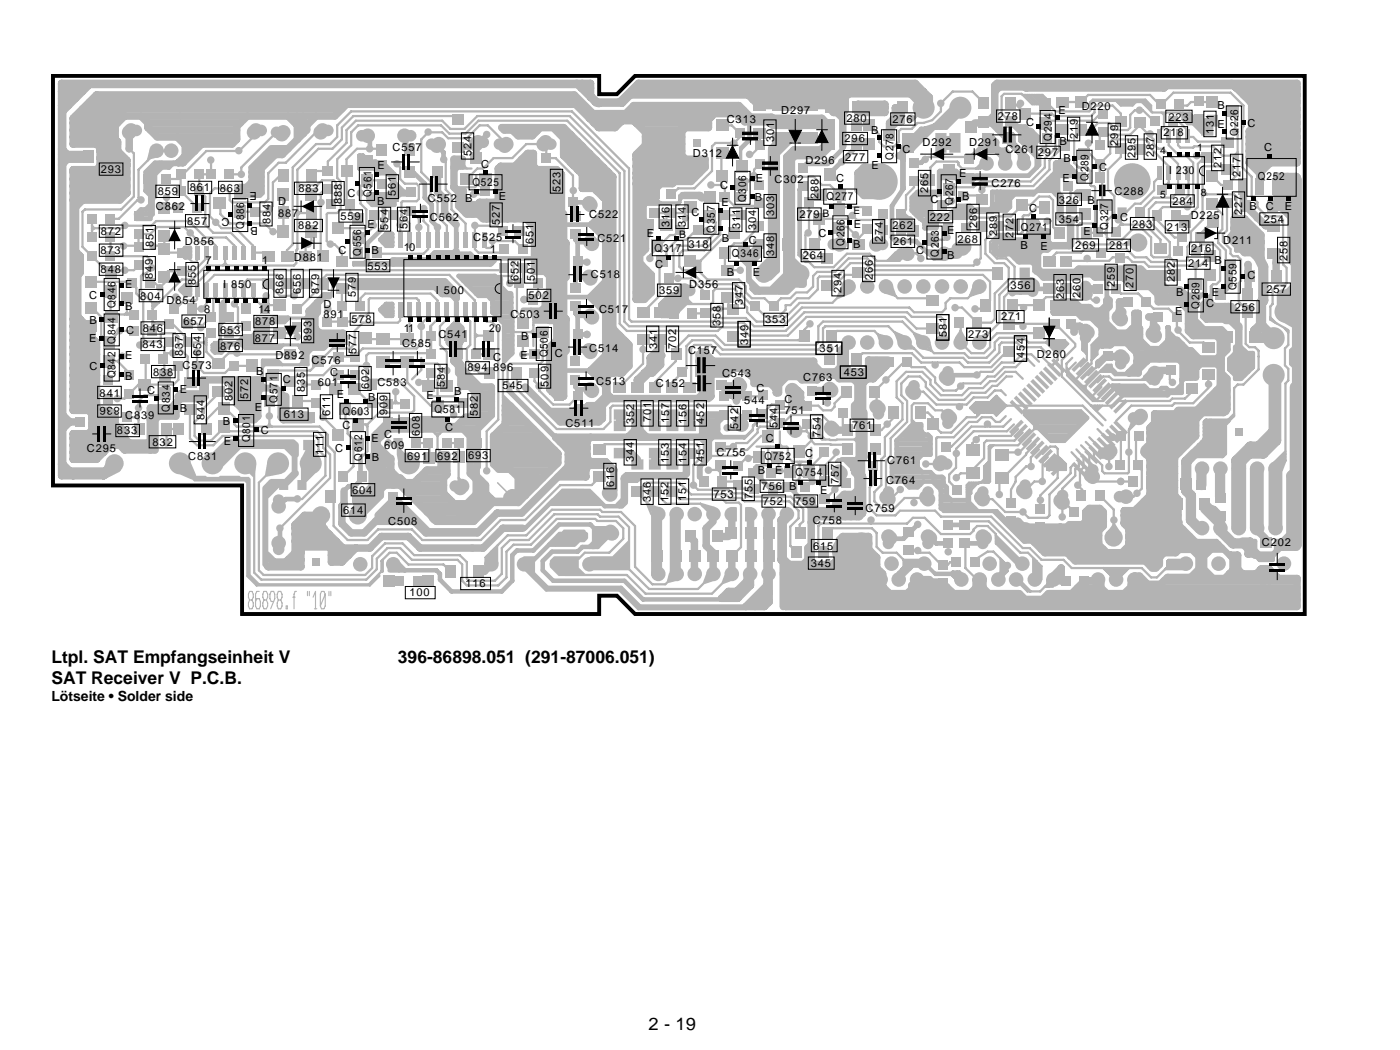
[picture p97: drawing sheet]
<svg xmlns="http://www.w3.org/2000/svg" width="282mm" height="212mm" viewBox="0 0 282 212" stroke-linecap="round" stroke-linejoin="round" font-family="sans-serif">
<defs><g id="words">
<g font-size="3.5">
<text x="10.4" y="133.7">Ltpl. SAT Empfangseinheit V</text>
<text x="10.4" y="137.9">SAT Receiver V P.C.B.</text>
<text x="80.2" y="133.7">396-86898.051 (291-87006.051)</text>
<text x="130.8" y="207.6">2 - 19</text>
</g>
<text font-size="2.8" x="10.4" y="141.3">Lötseite • Solder side</text>
<g font-size="2.2">
<text x="157.5" y="22.9">D297</text>
<text x="213.4" y="23">E</text>
<text x="218.1" y="22.2">D220</text>
<text x="245.4" y="22">B</text>
<text x="146.5" y="24.7">C313</text>
<text x="156.1" y="28.7" transform="rotate(-90 156.1 28.7)">301</text>
<text x="170.3" y="28.7">296</text>
<text x="170.7" y="24.6">280</text>
<text x="175.6" y="26.9">B</text>
<text x="179.9" y="24.8">276</text>
<text x="186" y="29.5">D292</text>
<text x="195.4" y="29.4">D291</text>
<text x="201.1" y="24.2" transform="rotate(-1 201.1 24.2)">278</text>
<text x="206.9" y="25.5">C</text>
<text x="212" y="28.3" transform="rotate(-90 212 28.3)">Q294</text>
<text x="213.6" y="29.1">B</text>
<text x="217.3" y="28.1" transform="rotate(-90 217.3 28.1)">219</text>
<text x="225.4" y="29.3" transform="rotate(-90 225.4 29.3)">299</text>
<text x="234.5" y="27.5">218</text>
<text x="235.6" y="24.3">223</text>
<text x="244.7" y="27.1" transform="rotate(-90 244.7 27.1)">131</text>
<text x="245.4" y="25.8">E</text>
<text x="249.6" y="27.4" transform="rotate(-90 249.6 27.4)">Q226</text>
<text x="251.4" y="25.6">C</text>
<text x="20.3" y="34.9">293</text>
<text x="76.1" y="34.1">E</text>
<text x="79.1" y="30.4">C557</text>
<text x="95.1" y="31.5" transform="rotate(-90 95.1 31.5)">524</text>
<text x="97" y="33.9">C</text>
<text x="139.7" y="31.7">D312</text>
<text x="162.4" y="33">D296</text>
<text x="170.4" y="32.4">277</text>
<text x="175.7" y="34.2">E</text>
<text x="180.1" y="32.2" transform="rotate(-90 180.1 32.2)">Q278</text>
<text x="181.9" y="30.9">C</text>
<text x="193.3" y="35.7">E</text>
<text x="202.7" y="30.8">C261</text>
<text x="209.2" y="31.5">297</text>
<text x="214.4" y="32.7">B</text>
<text x="221.6" y="34.5">C</text>
<text x="228.9" y="31.8" transform="rotate(-90 228.9 31.8)">295</text>
<text x="232.7" y="31.6" transform="rotate(-90 232.7 31.6)">287</text>
<text x="235.7" y="35.1">I 230</text>
<text x="246.2" y="33.9" transform="rotate(-90 246.2 33.9)">212</text>
<text x="250.1" y="35.6" transform="rotate(-90 250.1 35.6)">217</text>
<text x="254.9" y="30.3">C</text>
<text x="31.8" y="39.4">859</text>
<text x="38.2" y="38.6">861</text>
<text x="44.3" y="38.6">863</text>
<text x="51.8" y="38.6" transform="rotate(-180 51.8 38.6)">E</text>
<text x="56.1" y="41.3">D</text>
<text x="60.2" y="38.7">883</text>
<text x="68.9" y="41.1" transform="rotate(-90 68.9 41.1)">888</text>
<text x="70.1" y="39.7">C</text>
<text x="74.9" y="39.7" transform="rotate(-90 74.9 39.7)">Q561</text>
<text x="76" y="41.3">B</text>
<text x="79.8" y="39.5" transform="rotate(-90 79.8 39.5)">561</text>
<text x="86.2" y="40.6">C552</text>
<text x="93.8" y="40.7">B</text>
<text x="95.2" y="37.4">Q525</text>
<text x="100.6" y="40.4">E</text>
<text x="113" y="38.7" transform="rotate(-90 113 38.7)">523</text>
<text x="145.2" y="38.1">C</text>
<text x="145.5" y="41.5">E</text>
<text x="150.4" y="40.7" transform="rotate(-90 150.4 40.7)">Q306</text>
<text x="152.2" y="40.5">B</text>
<text x="152.4" y="36.6">E</text>
<text x="156.1" y="37">C302</text>
<text x="165" y="40" transform="rotate(-90 165 40)">288</text>
<text x="166.6" y="40.4">Q277</text>
<text x="168.5" y="36.7">C</text>
<text x="187.1" y="39" transform="rotate(-90 187.1 39)">265</text>
<text x="187.6" y="41">C</text>
<text x="192.1" y="41.3" transform="rotate(-90 192.1 41.3)">Q267</text>
<text x="194" y="40.3">B</text>
<text x="199.9" y="37.7">C276</text>
<text x="213.4" y="41">326</text>
<text x="214.2" y="36.7">E</text>
<text x="219.2" y="41">B</text>
<text x="219.4" y="36.4" transform="rotate(-90 219.4 36.4)">Q289</text>
<text x="224.7" y="39.3">C288</text>
<text x="236.3" y="41.3">284</text>
<text x="253.6" y="36.3">Q252</text>
<text x="20.3" y="47.4">872</text>
<text x="31.4" y="42.2">C862</text>
<text x="37.7" y="45.3">857</text>
<text x="46.3" y="44" transform="rotate(-180 46.3 44)">C</text>
<text x="49.2" y="46.1" transform="rotate(-90 49.2 46.1)">Q886</text>
<text x="52" y="45.8" transform="rotate(-180 52 45.8)">B</text>
<text x="54.5" y="45.2" transform="rotate(-90 54.5 45.2)">884</text>
<text x="56.1" y="43.7">887</text>
<text x="60.1" y="46.2">882</text>
<text x="68.6" y="44.3">559</text>
<text x="74.1" y="45.9">E</text>
<text x="78.3" y="46.3" transform="rotate(-90 78.3 46.3)">554</text>
<text x="82.1" y="46.2" transform="rotate(-90 82.1 46.2)">564</text>
<text x="86.7" y="44.5">C562</text>
<text x="100.7" y="45.4" transform="rotate(-90 100.7 45.4)">527</text>
<text x="118.8" y="44">C522</text>
<text x="130.4" y="47.8">E</text>
<text x="134.9" y="45.8" transform="rotate(-90 134.9 45.8)">316</text>
<text x="138.2" y="45.8" transform="rotate(-90 138.2 45.8)">314</text>
<text x="139.4" y="43.5">C</text>
<text x="144.1" y="46.9" transform="rotate(-90 144.1 46.9)">Q357</text>
<text x="149.2" y="46.2" transform="rotate(-90 149.2 46.2)">311</text>
<text x="152.4" y="46.4" transform="rotate(-90 152.4 46.4)">304</text>
<text x="156" y="43.6" transform="rotate(-90 156 43.6)">303</text>
<text x="161.1" y="43.9">279</text>
<text x="165" y="47.7">C</text>
<text x="172.1" y="45.9">E</text>
<text x="179.9" y="46.2">262</text>
<text x="187.4" y="44.5">222</text>
<text x="190.9" y="47.2">E</text>
<text x="197" y="45.9" transform="rotate(-90 197 45.9)">286</text>
<text x="201" y="47.6" transform="rotate(-90 201 47.6)">289</text>
<text x="204.3" y="47.9" transform="rotate(-90 204.3 47.9)">272</text>
<text x="205.8" y="46.5">Q271</text>
<text x="207.5" y="42.7">C</text>
<text x="213.4" y="44.9">354</text>
<text x="218.4" y="47.3">E</text>
<text x="223.4" y="46.4" transform="rotate(-90 223.4 46.4)">Q327</text>
<text x="225.8" y="44.5">C</text>
<text x="228.2" y="45.9">283</text>
<text x="235.2" y="46.5">213</text>
<text x="240" y="44.1">D225</text>
<text x="250.4" y="43.3" transform="rotate(-90 250.4 43.3)">227</text>
<text x="251.9" y="42.4">B</text>
<text x="254.8" y="45">254</text>
<text x="255.2" y="42.4">C</text>
<text x="259" y="42.4">E</text>
<text x="20.2" y="51.2">873</text>
<text x="30.9" y="49.8" transform="rotate(-90 30.9 49.8)">851</text>
<text x="37.2" y="49.5">D856</text>
<text x="41.5" y="53.2">7</text>
<text x="52.9" y="53.2">1</text>
<text x="59.2" y="52.7">D881</text>
<text x="68.2" y="51.3">C</text>
<text x="72.8" y="51.6" transform="rotate(-90 72.8 51.6)">Q556</text>
<text x="74.9" y="51.2">B</text>
<text x="81.4" y="50.6">10</text>
<text x="95.4" y="48.5">C525</text>
<text x="98.8" y="50.9">1</text>
<text x="107.6" y="49.3" transform="rotate(-90 107.6 49.3)">651</text>
<text x="120.4" y="48.8">C521</text>
<text x="131.9" y="50.8">Q317</text>
<text x="138.8" y="50">318</text>
<text x="145.5" y="48.7">B</text>
<text x="147.5" y="51.9">Q346</text>
<text x="151" y="49.1">C</text>
<text x="156" y="51.7" transform="rotate(-90 156 51.7)">348</text>
<text x="161.8" y="52.2">264</text>
<text x="170.2" y="49.6" transform="rotate(-90 170.2 49.6)">Q266</text>
<text x="172" y="50">B</text>
<text x="178" y="48.7" transform="rotate(-90 178 48.7)">274</text>
<text x="180" y="49.4">261</text>
<text x="184.7" y="51.3">C</text>
<text x="189.2" y="51.8" transform="rotate(-90 189.2 51.8)">Q263</text>
<text x="190.9" y="52.2">B</text>
<text x="193" y="48.9">268</text>
<text x="205.8" y="50.2">B</text>
<text x="209.7" y="50.3">E</text>
<text x="216.8" y="50.1">269</text>
<text x="223.6" y="50.2">281</text>
<text x="239.5" y="53.8">214</text>
<text x="240.1" y="50.8">216</text>
<text x="244.8" y="53.2">B</text>
<text x="246.6" y="49.2">D211</text>
<text x="259.6" y="52.5" transform="rotate(-90 259.6 52.5)">258</text>
<text x="20.3" y="55">848</text>
<text x="25.2" y="58.1">E</text>
<text x="30.8" y="56.2" transform="rotate(-90 30.8 56.2)">849</text>
<text x="39.5" y="57.5" transform="rotate(-90 39.5 57.5)">855</text>
<text x="45" y="58.1">I 850</text>
<text x="57.1" y="59.2" transform="rotate(-90 57.1 59.2)">866</text>
<text x="60.6" y="59.3" transform="rotate(-90 60.6 59.3)">656</text>
<text x="64.4" y="59.2" transform="rotate(-90 64.4 59.2)">879</text>
<text x="71.7" y="59.9" transform="rotate(-90 71.7 59.9)">579</text>
<text x="74.1" y="54.3">553</text>
<text x="87.8" y="59.3">I 500</text>
<text x="104.5" y="56.7" transform="rotate(-90 104.5 56.7)">652</text>
<text x="107.8" y="56.7" transform="rotate(-90 107.8 56.7)">501</text>
<text x="119.1" y="56.1">C518</text>
<text x="132.1" y="54">C</text>
<text x="132.9" y="59.3">359</text>
<text x="138.9" y="58.2">D356</text>
<text x="146.5" y="55.6">B</text>
<text x="151.7" y="55.6">E</text>
<text x="169.6" y="59.2" transform="rotate(-90 169.6 59.2)">294</text>
<text x="176" y="56.4" transform="rotate(-90 176 56.4)">266</text>
<text x="203.7" y="58.2">356</text>
<text x="224.8" y="57.9" transform="rotate(-90 224.8 57.9)">259</text>
<text x="228.5" y="58" transform="rotate(-90 228.5 58)">270</text>
<text x="236.8" y="56.9" transform="rotate(-90 236.8 56.9)">282</text>
<text x="237.1" y="59.8">B</text>
<text x="244.3" y="59.7">E</text>
<text x="249.3" y="58.5" transform="rotate(-90 249.3 58.5)">Q559</text>
<text x="251.5" y="56.3">C</text>
<text x="255.3" y="59">257</text>
<text x="18" y="60.3">C</text>
<text x="18" y="65.2">B</text>
<text x="23.3" y="62.1" transform="rotate(-90 23.3 62.1)">Q846</text>
<text x="25.2" y="62.4">B</text>
<text x="28.3" y="60.4">804</text>
<text x="33.6" y="61.3">D854</text>
<text x="37" y="65.5">657</text>
<text x="41.2" y="63.1">8</text>
<text x="51.4" y="65.5">878</text>
<text x="52.1" y="63">14</text>
<text x="65.2" y="62">D</text>
<text x="65.2" y="64.1">891</text>
<text x="70.9" y="65.1">578</text>
<text x="102.9" y="64.1">C503</text>
<text x="106.6" y="60.3">502</text>
<text x="120.8" y="63.1">C517</text>
<text x="145.2" y="65.7" transform="rotate(-90 145.2 65.7)">358</text>
<text x="149.8" y="61.5" transform="rotate(-90 149.8 61.5)">347</text>
<text x="154.3" y="65.2">353</text>
<text x="201.8" y="64.6">271</text>
<text x="214.6" y="60.2" transform="rotate(-90 214.6 60.2)">263</text>
<text x="217.8" y="60" transform="rotate(-90 217.8 60)">260</text>
<text x="236.9" y="63.4">E</text>
<text x="241.8" y="62.3" transform="rotate(-90 241.8 62.3)">Q269</text>
<text x="243.2" y="61.9">C</text>
<text x="248.9" y="62.6">256</text>
<text x="18" y="69">E</text>
<text x="23.3" y="69.3" transform="rotate(-90 23.3 69.3)">Q844</text>
<text x="25.4" y="67.3">C</text>
<text x="28.7" y="70.1">843</text>
<text x="28.8" y="66.9">846</text>
<text x="36.9" y="71.7" transform="rotate(-90 36.9 71.7)">837</text>
<text x="40.6" y="71.7" transform="rotate(-90 40.6 71.7)">654</text>
<text x="44.4" y="70.5">876</text>
<text x="44.4" y="67.2">653</text>
<text x="51.3" y="68.9">877</text>
<text x="62.8" y="68.8" transform="rotate(-90 62.8 68.8)">893</text>
<text x="71.9" y="71.3" transform="rotate(-90 71.9 71.3)">577</text>
<text x="81" y="70">C585</text>
<text x="81.4" y="66.9">11</text>
<text x="88.4" y="68.2">C541</text>
<text x="98.6" y="66.8">20</text>
<text x="105.1" y="68.5">B</text>
<text x="111.8" y="72">C</text>
<text x="118.8" y="71">C514</text>
<text x="132.4" y="70.3" transform="rotate(-90 132.4 70.3)">341</text>
<text x="136.3" y="70.4" transform="rotate(-90 136.3 70.4)">702</text>
<text x="138.7" y="71.4">C157</text>
<text x="150.8" y="69.5" transform="rotate(-90 150.8 69.5)">349</text>
<text x="165.2" y="71">351</text>
<text x="190.9" y="68" transform="rotate(-90 190.9 68)">581</text>
<text x="195.1" y="68.2">273</text>
<text x="18" y="74.6">C</text>
<text x="23.3" y="76.3" transform="rotate(-90 23.3 76.3)">Q842</text>
<text x="25.2" y="72.4">E</text>
<text x="25.2" y="76.7">B</text>
<text x="30.9" y="75.7">838</text>
<text x="36.8" y="74.4">C573</text>
<text x="51.7" y="75.5">B</text>
<text x="55.5" y="72.3">D892</text>
<text x="57" y="77.3">C</text>
<text x="62.8" y="73.4">C576</text>
<text x="64.1" y="77.8">601</text>
<text x="66.5" y="75.7">C</text>
<text x="76.1" y="77.9">C583</text>
<text x="89.7" y="78" transform="rotate(-90 89.7 78)">584</text>
<text x="94.2" y="74.9">894</text>
<text x="99.4" y="72.8">C</text>
<text x="99.4" y="74.9">896</text>
<text x="104.9" y="72.4">E</text>
<text x="110.4" y="72.1" transform="rotate(-90 110.4 72.1)">Q506</text>
<text x="110.6" y="77.9" transform="rotate(-90 110.6 77.9)">509</text>
<text x="120.2" y="77.7">C513</text>
<text x="145.6" y="75.9">C543</text>
<text x="161.9" y="76.9">C763</text>
<text x="170.1" y="75.8">453</text>
<text x="206.5" y="72.3" transform="rotate(-90 206.5 72.3)">454</text>
<text x="209" y="72.1">D260</text>
<text x="20.1" y="79.9">841</text>
<text x="24.2" y="82.1" transform="rotate(-180 24.2 82.1)">836</text>
<text x="29.7" y="79.5">C</text>
<text x="34.3" y="83" transform="rotate(-90 34.3 83)">Q834</text>
<text x="36.3" y="83.1">B</text>
<text x="36.3" y="79.1">E</text>
<text x="46.8" y="80.9" transform="rotate(-90 46.8 80.9)">802</text>
<text x="50" y="80.5" transform="rotate(-90 50 80.5)">572</text>
<text x="51.4" y="82.8">E</text>
<text x="56" y="81.1" transform="rotate(-90 56 81.1)">Q571</text>
<text x="61.5" y="79.1" transform="rotate(-90 61.5 79.1)">835</text>
<text x="66.6" y="83.9" transform="rotate(-90 66.6 83.9)">611</text>
<text x="67.9" y="80.2">E</text>
<text x="69.1" y="83.6">Q603</text>
<text x="74.2" y="80.8">B</text>
<text x="74.4" y="78.4" transform="rotate(-90 74.4 78.4)">602</text>
<text x="76.6" y="79.6" transform="rotate(90 76.6 79.6)">606</text>
<text x="86" y="80.3">E</text>
<text x="87.6" y="83.3">Q581</text>
<text x="91.5" y="79.5">B</text>
<text x="96.3" y="83.8" transform="rotate(-90 96.3 83.8)">582</text>
<text x="101.3" y="78.5">545</text>
<text x="132.2" y="78">C152</text>
<text x="150" y="81.3">544</text>
<text x="152.5" y="79.1">C</text>
<text x="158.2" y="81.2">C</text>
<text x="158.2" y="83.4">751</text>
<text x="23.6" y="87.5">833</text>
<text x="25.2" y="84.5">C839</text>
<text x="30.8" y="89.9">832</text>
<text x="41.2" y="84.7" transform="rotate(-90 41.2 84.7)">844</text>
<text x="44.9" y="85.7">B</text>
<text x="45.1" y="89.6">E</text>
<text x="50.5" y="89.2" transform="rotate(-90 50.5 89.2)">Q801</text>
<text x="52.6" y="87.5">C</text>
<text x="57.2" y="84.4">613</text>
<text x="69.1" y="86.5">C</text>
<text x="74.9" y="89">E</text>
<text x="77.5" y="88.4">C</text>
<text x="84.6" y="87.8" transform="rotate(-90 84.6 87.8)">608</text>
<text x="89.7" y="87">C</text>
<text x="114" y="86.2">C511</text>
<text x="127.8" y="85.5" transform="rotate(-90 127.8 85.5)">352</text>
<text x="131.2" y="85.1" transform="rotate(-90 131.2 85.1)">701</text>
<text x="134.9" y="85.3" transform="rotate(-90 134.9 85.3)">157</text>
<text x="138.4" y="85.5" transform="rotate(-90 138.4 85.5)">156</text>
<text x="141.9" y="85.4" transform="rotate(-90 141.9 85.4)">452</text>
<text x="148.8" y="86.4" transform="rotate(-90 148.8 86.4)">542</text>
<text x="154.4" y="89.1">C</text>
<text x="156.7" y="86.2" transform="rotate(-90 156.7 86.2)">544</text>
<text x="165.4" y="88.1" transform="rotate(-90 165.4 88.1)">754</text>
<text x="171.8" y="86.6">761</text>
<text x="17.5" y="91.2">C295</text>
<text x="37.9" y="92.8">C831</text>
<text x="65.2" y="91.6" transform="rotate(-90 65.2 91.6)">111</text>
<text x="67.6" y="91.2">C</text>
<text x="73" y="92.9" transform="rotate(-90 73 92.9)">Q612</text>
<text x="75" y="92.9">B</text>
<text x="77.5" y="90.5">609</text>
<text x="82.1" y="92.6">691</text>
<text x="88.2" y="92.6">692</text>
<text x="94.4" y="92.6">693</text>
<text x="127.8" y="93.1" transform="rotate(-90 127.8 93.1)">344</text>
<text x="134.8" y="93.4" transform="rotate(-90 134.8 93.4)">153</text>
<text x="138.4" y="93.4" transform="rotate(-90 138.4 93.4)">154</text>
<text x="141.9" y="93.2" transform="rotate(-90 141.9 93.2)">451</text>
<text x="144.5" y="91.9">C755</text>
<text x="152.7" y="95.6">B</text>
<text x="154.1" y="92.7">Q752</text>
<text x="156.3" y="95.6">E</text>
<text x="162.3" y="92.2">C</text>
<text x="178.9" y="93.6">C761</text>
<text x="71" y="99.5">604</text>
<text x="123.8" y="98.1" transform="rotate(-90 123.8 98.1)">616</text>
<text x="131.2" y="101.3" transform="rotate(-90 131.2 101.3)">346</text>
<text x="134.8" y="101.2" transform="rotate(-90 134.8 101.2)">152</text>
<text x="138.3" y="101.1" transform="rotate(-90 138.3 101.1)">151</text>
<text x="143.8" y="100.4">753</text>
<text x="151.7" y="100.6" transform="rotate(-90 151.7 100.6)">755</text>
<text x="153.5" y="98.8">756</text>
<text x="153.8" y="101.8">752</text>
<text x="159.1" y="98.9">B</text>
<text x="160.3" y="101.8">759</text>
<text x="160.4" y="96">Q754</text>
<text x="165.4" y="99.5">E</text>
<text x="169.1" y="97.6" transform="rotate(-90 169.1 97.6)">757</text>
<text x="178.6" y="97.5">C764</text>
<text x="69.2" y="103.7">614</text>
<text x="78.3" y="105.9">C508</text>
<text x="163.9" y="105.7">C758</text>
<text x="174.5" y="103.2">C759</text>
<text x="163.9" y="110.8">615</text>
<text x="254.4" y="110.1">C202</text>
<text x="93.8" y="118.4">116</text>
<text x="163.4" y="114.3">345</text>
<text x="82.6" y="120.2">100</text>
</g>
<g font-size="2.1">
<text x="233.9" y="31.1">4</text>
<text x="241.3" y="30.4">1</text>
<text x="233.9" y="40">5</text>
<text x="242.1" y="39.6">8</text>
<text x="165.8" y="43.8">B</text>
<text x="136.9" y="48.1">B</text>
</g>
<text font-size="2" x="172" y="43.2">E</text>
</g></defs>
<g fill="#b3b3b3">
<path d="M249 86.4h1.5v1.5h-1.5z"/>
<path d="M139.7 28.1h1.5v1.4h-1.5z"/>
<path d="M63 112.6h1.5v1.5h-1.5z"/>
<path d="M136.5 73.9h1.9v2h-1.9z"/>
<path d="M140.2 73.9h1.9v2h-1.9z"/>
<path d="M135.3 70.2h2.1v2.4h-2.1z"/>
<path d="M140.8 70.2h2.1v2.4h-2.1z"/>
<path d="M251.9 66.7h2.1v2.4h-2.1z"/>
<path d="M246.4 66.7h2.1v2.4h-2.1z"/>
<path d="M241.8 100.3h2v2.5h-2z"/>
<path d="M236.3 100.3h2v2.5h-2z"/>
<path d="M253.9 113.9h2.5v2h-2.5z"/>
<path d="M253.9 108.4h2.5v2h-2.5z"/>
<path d="M241.1 89.7h2.1v2.5h-2.1z"/>
<path d="M235.6 89.7h2.1v2.5h-2.1z"/>
<path d="M202.7 23.4h2.1v2.4h-2.1z"/>
<path d="M197.2 23.4h2.1v2.4h-2.1z"/>
<path d="M167 48.6a1.15 1.15 0 0 1 1.3-.4 1.46 1.46 0 0 1 2 .1 1.46 1.46 0 0 1 0 2 1.46 1.46 0 0 1-2 .1 1.16 1.16 0 0 1-1.3-.5 1.16 1.16 0 0 1 0-1.3z"/>
<path d="M175.8 48.1a1.45 1.45 0 0 1 1.8 .1 1.16 1.16 0 0 1 1.5 1.1 1.16 1.16 0 0 1-1.5 1.1 1.47 1.47 0 0 1-2.1-.2 1.47 1.47 0 0 1 .3-2.1z"/>
<path d="M181 50.2l.3-.2h.7a1.46 1.46 0 0 1 2 .2 1.46 1.46 0 0 1 0 2 1.46 1.46 0 0 1-2 .1 1.16 1.16 0 0 1-1.4-.6 1.16 1.16 0 0 1 .4-1.5z"/>
<path d="M194.3 31.2h2v1.9h-2z"/>
<path d="M194.3 34.9h2v1.9h-2z"/>
<path d="M206.9 47.6a1.17 1.17 0 0 1 1.5-.3 1.17 1.17 0 0 1 .5 1.5 1.51 1.51 0 0 1-.4 2.3 1.51 1.51 0 0 1-2.2-.8l-.2-.3a1.46 1.46 0 0 1 .5-1.8z"/>
<path d="M217.1 34.8h1.8v2.1h-1.8z"/>
<path d="M220.8 34.8h1.8v2.1h-1.8z"/>
<path d="M189.1 50.3a1.46 1.46 0 0 1 2.2-.3h.5a1.24 1.24 0 0 1 1.4-1.1 1.51 1.51 0 0 1 2.3 0 1.51 1.51 0 0 1-.5 2.3 1.83 1.83 0 0 1-2 .1l-.2-.1a1.16 1.16 0 0 1-1.5 1.1 1.46 1.46 0 0 1-2-.1 1.46 1.46 0 0 1-.2-1.9z"/>
<path d="M15.3 84.1h1.8v2h-1.8z"/>
<path d="M152.2 32.1h2v1.8h-2z"/>
<path d="M152.2 28.4h2v1.8h-2z"/>
<path d="M148.2 22.3h2v1.8h-2z"/>
<path d="M148.2 26h2v1.8h-2z"/>
<path d="M220.8 98.9h1.8v2h-1.8z"/>
<path d="M217.1 98.9h1.8v2h-1.8z"/>
<path d="M228.5 92.8h1.9v2h-1.9z"/>
<path d="M224.8 92.8h1.9v2h-1.9z"/>
<path d="M225 99.2l.7-.2a.63 .63 0 0 0 .8-.2 1.47 1.47 0 0 1 1.9 1.6 1.47 1.47 0 0 1-2.4 .8 1.16 1.16 0 0 1-1.4-.5 1.16 1.16 0 0 1 .4-1.5z"/>
<path d="M221.5 90.6l.5-.4h.5a1.49 1.49 0 0 1 2.2-.4 1.49 1.49 0 0 1 0 2.3 1.55 1.55 0 0 1-2.2 .4 1.17 1.17 0 0 1-1.1-.6 1.17 1.17 0 0 1 .1-1.3z"/>
<path d="M230.7 89.5a1.47 1.47 0 0 1 2.2 .2 1.47 1.47 0 0 1-.4 2.1 1.47 1.47 0 0 1-2.2 .2 1.47 1.47 0 0 1 .2-2.2z"/>
<path d="M227.6 83.6l.5-.5h.5a1.51 1.51 0 0 1 2.3-.3 1.51 1.51 0 0 1-.1 2.3 1.57 1.57 0 0 1-2.2 .3 1.17 1.17 0 0 1-1.1-.6 1.17 1.17 0 0 1 .1-1.2z"/>
<path d="M236.8 82.4a1.51 1.51 0 0 1 2.3 .4 1.51 1.51 0 0 1-.7 2.2 1.51 1.51 0 0 1-2.2-.4 1.51 1.51 0 0 1 .6-2.2z"/>
<path d="M219.4 94a1.16 1.16 0 0 1 1.5-.3 1.16 1.16 0 0 1 .5 1.4 1.46 1.46 0 0 1-.2 2.1 1.46 1.46 0 0 1-2-.1 1.46 1.46 0 0 1-.1-2.6z"/>
<path d="M178.2 107a1.78 1.78 0 0 1 2 .2 1.78 1.78 0 0 1 .5 2l-.4 .5a1.16 1.16 0 0 1-1.5 1 1.16 1.16 0 0 1-.8-1.6l-.3-.4a1.46 1.46 0 0 1 .5-1.7z"/>
<path d="M193.4 108.6h2v1.8h-2z"/>
<path d="M193.4 104.9h2v1.9h-2z"/>
<path d="M213.3 99.1a1.17 1.17 0 0 1 1.5-.2 1.17 1.17 0 0 1 .5 1.4 1.47 1.47 0 0 1-.2 2.2 1.47 1.47 0 0 1-2.1-.3 1.46 1.46 0 0 1 0-2.5z"/>
<path d="M200.6 90.6h2.7v2.2h-2.7z"/>
<path d="M200.6 95.3h2.7v2.2h-2.7z"/>
<path d="M189.2 116.6h1.9v1.8h-1.9z"/>
<path d="M189.2 112.9h1.9v1.8h-1.9z"/>
<path d="M202.8 104.1h2v1.9h-2z"/>
<path d="M202.8 100.4h2v1.9h-2z"/>
<path d="M208.7 105.3h2v1.8h-2z"/>
<path d="M208.7 101.6h2v1.8h-2z"/>
<path d="M194.7 89.6h2.7v2.2h-2.7z"/>
<path d="M194.7 94.3h2.7v2.2h-2.7z"/>
<path d="M205.8 97a1.16 1.16 0 0 1 1.5-.2 1.16 1.16 0 0 1 .4 1.4 1.46 1.46 0 0 1-.1 2.1 1.46 1.46 0 0 1-2.1-.2 1.46 1.46 0 0 1 0-2.5z"/>
<path d="M192 97.8h2v1.9h-2z"/>
<path d="M192 101.5h2v1.9h-2z"/>
<path d="M186 89h1.8v2h-1.8z"/>
<path d="M189.7 89h1.8v2h-1.8z"/>
<path d="M178.2 98.4a1.17 1.17 0 0 1 1.5-.2 1.17 1.17 0 0 1 .5 1.4 1.47 1.47 0 0 1-.2 2.2 1.47 1.47 0 0 1-2.1-.3 1.46 1.46 0 0 1 0-2.5z"/>
<path d="M186.2 98.4a1.17 1.17 0 0 1 1.5-.2 1.17 1.17 0 0 1 .4 1.4 1.51 1.51 0 0 1-.3 2.3 1.51 1.51 0 0 1-2.2-.8l-.2-.2a1.46 1.46 0 0 1 .5-1.9z"/>
<path d="M185.9 107.3a1.61 1.61 0 0 1 2.6 .1 1.46 1.46 0 0 1-.3 2.3 1.16 1.16 0 0 1-1.4 1 1.16 1.16 0 0 1-.8-1.6l-.3-.4a1.46 1.46 0 0 1 .2-1.4z"/>
<path d="M197.2 98.4a1.17 1.17 0 0 1 1.5-.2 1.17 1.17 0 0 1 .5 1.4 1.51 1.51 0 0 1-.4 2.3 1.51 1.51 0 0 1-2.2-.8l-.1-.2a1.46 1.46 0 0 1 .5-1.9z"/>
<path d="M196.9 107.3a1.61 1.61 0 0 1 2.6 .1 1.46 1.46 0 0 1-.2 2.3 1.16 1.16 0 0 1-1.5 1 1.16 1.16 0 0 1-.8-1.6l-.2-.4a1.46 1.46 0 0 1 .1-1.4z"/>
<path d="M205.5 105.9a1.57 1.57 0 0 1 2.6 .3l.2 .3a1.46 1.46 0 0 1-.5 1.8 1.17 1.17 0 0 1-1.4 1 1.17 1.17 0 0 1-.8-1.6l-.3-.4a1.46 1.46 0 0 1 .2-1.4z"/>
<path d="M188.8 92.1a1.46 1.46 0 0 1 2.2 .3 1.16 1.16 0 0 1 1 1.4 1.16 1.16 0 0 1-1.6 .8 1.51 1.51 0 0 1-2.2-.3 1.51 1.51 0 0 1 .6-2.2z"/>
<path d="M190.2 74.2a1.16 1.16 0 0 1 1.5-.3 1.16 1.16 0 0 1 .5 1.5 1.46 1.46 0 0 1-.1 2 1.46 1.46 0 0 1-2.1-.1 1.46 1.46 0 0 1-.1-2.5z"/>
<path d="M189.9 83a1.6 1.6 0 0 1 2.7 .3 1.46 1.46 0 0 1-.4 2.2 1.17 1.17 0 0 1-1.4 .9 1.17 1.17 0 0 1-.8-1.5l-.3-.5a1.46 1.46 0 0 1 .2-1.4z"/>
<path d="M178.2 72.1h1.8v2h-1.8z"/>
<path d="M181.9 72.1h1.8v2h-1.8z"/>
<path d="M183.4 77a1.16 1.16 0 0 1 1.4-.2 1.16 1.16 0 0 1 .5 1.4 1.51 1.51 0 0 1-.3 2.2 1.51 1.51 0 0 1-2.2-.6 1.46 1.46 0 0 1 .3-2.2z"/>
<path d="M183.4 85.5a1.63 1.63 0 0 1 2.3 .6 1.47 1.47 0 0 1-.2 2.1 1.47 1.47 0 0 1-2.1-.3 1.47 1.47 0 0 1 0-2.4z"/>
<path d="M175.8 80.8a1.63 1.63 0 0 1 2.4 .6 1.83 1.83 0 0 1 .1 2 1.2 1.2 0 0 1-1.4 1.2 1.2 1.2 0 0 1-1-1.4 1.47 1.47 0 0 1-.1-2.4z"/>
<path d="M175.8 72.3a1.16 1.16 0 0 1 1.5-.2 1.16 1.16 0 0 1 .5 1.4 1.51 1.51 0 0 1-.3 2.2 1.51 1.51 0 0 1-2.2-.6 1.46 1.46 0 0 1 .3-2.2z"/>
<path d="M242.4 74.5h2.4v2.1h-2.4z"/>
<path d="M242.4 69h2.4v2.1h-2.4z"/>
<path d="M169.9 85.5h2.1v2.4h-2.1z"/>
<path d="M175.4 85.5h2.1v2.4h-2.1z"/>
<path d="M239.1 77.4h2.4v2h-2.4z"/>
<path d="M239.1 71.9h2.4v2h-2.4z"/>
<path d="M211.8 60.6h1.9v1.9h-1.9z"/>
<path d="M211.8 64.3h1.9v1.9h-1.9z"/>
<path d="M106.6 59.3h1.9v2.1h-1.9z"/>
<path d="M110.3 59.3h1.9v2.1h-1.9z"/>
<path d="M78.3 99.2h2v1.8h-2z"/>
<path d="M78.3 95.5h2v1.8h-2z"/>
<path d="M115.5 78.9h1.9v2h-1.9z"/>
<path d="M111.8 78.9h1.9v2h-1.9z"/>
<path d="M115 71.9h2v1.9h-2z"/>
<path d="M115 75.6h2v1.9h-2z"/>
<path d="M111.8 66.4h1.9v2h-1.9z"/>
<path d="M115.5 66.4h1.9v2h-1.9z"/>
<path d="M115 57.1h2v1.9h-2z"/>
<path d="M115 60.8h2v1.8h-2z"/>
<path d="M111.8 51.8h1.9v2h-1.9z"/>
<path d="M115.5 51.8h1.9v2h-1.9z"/>
<path d="M115 46.2h2v1.9h-2z"/>
<path d="M115 42.5h2v1.9h-2z"/>
<path d="M114.6 39.8h1.8v2h-1.8z"/>
<path d="M110.9 39.8h1.8v2h-1.8z"/>
<path d="M100.4 45.7h2v1.9h-2z"/>
<path d="M100.4 42h2v1.9h-2z"/>
<path d="M85.9 66.6h1.8v2h-1.8z"/>
<path d="M89.6 66.6h1.8v2h-1.8z"/>
<path d="M144.5 73h2v1.8h-2z"/>
<path d="M144.5 76.7h2v1.8h-2z"/>
<path d="M149.6 79h2v1.8h-2z"/>
<path d="M149.6 82.7h2v1.8h-2z"/>
<path d="M81.6 33.5h2.1v2.4h-2.1z"/>
<path d="M87.1 33.5h2.1v2.4h-2.1z"/>
<path d="M81.5 29h2v2.4h-2z"/>
<path d="M76 29h2v2.4h-2z"/>
<path d="M86.3 28.1l.9-.2a.52 .52 0 0 0 .7-.2 1.52 1.52 0 0 1 1.9 .9 1.52 1.52 0 0 1-.8 1.9l-.3 .2a1.46 1.46 0 0 1-1.8-.5 1.16 1.16 0 0 1-1-.8 1.16 1.16 0 0 1 .4-1.3z"/>
<path d="M94.9 28.1a1.8 1.8 0 0 1 2.5-.6 1.2 1.2 0 0 1 1.2 1.3 1.2 1.2 0 0 1-1.4 1.1 1.47 1.47 0 0 1-2.1 .3 1.47 1.47 0 0 1-.2-2.1z"/>
<path d="M99.7 28.4a1.16 1.16 0 0 1 1.4-.4 1.51 1.51 0 0 1 2.2 .3 1.51 1.51 0 0 1-.6 2.2 1.46 1.46 0 0 1-2.2-.3 1.16 1.16 0 0 1-.8-1.8z"/>
<path d="M72 26.7a1.16 1.16 0 0 1 1.2-.5 1.46 1.46 0 0 1 2 .2 1.46 1.46 0 0 1 0 2 1.46 1.46 0 0 1-2 .1 1.17 1.17 0 0 1-1.2-.5 1.17 1.17 0 0 1 0-1.3z"/>
<path d="M80.4 26.5a1.46 1.46 0 0 1 2.1-.3 1.16 1.16 0 0 1 1.5 1.2 1.16 1.16 0 0 1-1.5 1.1 1.46 1.46 0 0 1-2-.1 1.46 1.46 0 0 1-.1-1.9z"/>
<path d="M81.8 41.5h2v1.9h-2z"/>
<path d="M81.8 37.8h2v1.9h-2z"/>
<path d="M35 72.8h1.9v2h-1.9z"/>
<path d="M38.7 72.8h1.9v2h-1.9z"/>
<path d="M64.8 67.6h2v1.9h-2z"/>
<path d="M64.8 63.9h2v1.9h-2z"/>
<path d="M75.8 71.9h2.7v2.3h-2.7z"/>
<path d="M75.8 67.2h2.7v2.3h-2.7z"/>
<path d="M80.7 71.9h2.8v2.3h-2.8z"/>
<path d="M80.7 67.2h2.8v2.3h-2.8z"/>
<path d="M67.2 71h2v1.9h-2z"/>
<path d="M67.2 74.7h2v1.8h-2z"/>
<path d="M77.3 80.4h2v1.9h-2z"/>
<path d="M77.3 84.1h2v1.9h-2z"/>
<path d="M91.1 97l.7-.2a.64 .64 0 0 0 .8-.2 1.47 1.47 0 0 1 1.8 .7 1.47 1.47 0 0 1-.4 1.9 1.46 1.46 0 0 1-2.5-.1 1.17 1.17 0 0 1-.9-.9 1.17 1.17 0 0 1 .5-1.2z"/>
<path d="M136.9 57.5a1.8 1.8 0 0 1 2.1-.1 1.17 1.17 0 0 1 1.2 1.2 1.17 1.17 0 0 1-1.3 1.1 1.46 1.46 0 0 1-2.2 .4 1.46 1.46 0 0 1 0-2.3z"/>
<path d="M128 58l.8-.2a.52 .52 0 0 0 .8-.2 1.47 1.47 0 0 1 1.8 .6 1.47 1.47 0 0 1-.4 2 1.46 1.46 0 0 1-2.5-.1 1.16 1.16 0 0 1-.9-.9 1.16 1.16 0 0 1 .4-1.2z"/>
<path d="M156.2 84.3h2v1.9h-2z"/>
<path d="M156.2 80.6h2v1.9h-2z"/>
<path d="M144.2 92.8h2v1.9h-2z"/>
<path d="M144.2 89.1h2v1.9h-2z"/>
<path d="M165.1 96.1h2.1v1.8h-2.1z"/>
<path d="M165.1 99.7h2.1v1.9h-2.1z"/>
<path d="M169.6 96.4h2v1.9h-2z"/>
<path d="M169.6 100.1h2v1.9h-2z"/>
<path d="M175.4 89.3h2.1v2.4h-2.1z"/>
<path d="M169.9 89.3h2.1v2.4h-2.1z"/>
<path d="M162.7 74.2h2v1.8h-2z"/>
<path d="M162.7 77.9h2v1.8h-2z"/>
<path d="M171.4 93h1.8v2h-1.8z"/>
<path d="M175.1 93h1.8v2h-1.8z"/>
<path d="M55.5 99.9a1.16 1.16 0 0 1 1.3 0 1.16 1.16 0 0 1 .5 1.2 1.46 1.46 0 0 1-.1 2 1.46 1.46 0 0 1-2 0 1.46 1.46 0 0 1-.1-2l-.1-.1a1.16 1.16 0 0 1 .5-1.1z"/>
<path d="M40.5 85.3h2.1v2.4h-2.1z"/>
<path d="M35 85.3h2.1v2.4h-2.1z"/>
<path d="M25.1 78.5h2v1.8h-2z"/>
<path d="M25.1 74.8h2v1.8h-2z"/>
<path d="M25.4 25.2a1.83 1.83 0 0 1 2.1-.1 1.2 1.2 0 0 1 1.1 1.3 1.2 1.2 0 0 1-1.4 1.1 1.47 1.47 0 0 1-2.2 .2 1.47 1.47 0 0 1 .2-2.2z"/>
<path d="M35.5 37.4h1.9v2h-1.9z"/>
<path d="M39.2 37.4h1.9v2h-1.9z"/>
<path d="M64 25.2a1.83 1.83 0 0 1 2.1-.1 1.2 1.2 0 0 1 1.1 1.3 1.2 1.2 0 0 1-1.3 1.1 1.47 1.47 0 0 1-2.3 .2 1.47 1.47 0 0 1 .2-2.2z"/>
<path d="M50.6 25.2a1.83 1.83 0 0 1 2.1-.1 1.2 1.2 0 0 1 1.1 1.3 1.2 1.2 0 0 1-1.4 1.1 1.47 1.47 0 0 1-2.2 .2 1.47 1.47 0 0 1 .2-2.2z"/>
<path d="M55 25.7l.7-.2a.64 .64 0 0 0 .9-.2 1.46 1.46 0 0 1 1.8 .6 1.46 1.46 0 0 1-.3 1.9 1.46 1.46 0 0 1-2.5 0 1.16 1.16 0 0 1-1-.9 1.16 1.16 0 0 1 .4-1.2z"/>
<path d="M92 66.4h2v2.5h-2z"/>
<path d="M97.5 66.4h2v2.5h-2z"/>
<path d="M243.4 43.4h2.3v2.4h-2.3z"/>
<path d="M237.8 43.4h2.2v2.4h-2.2z"/>
<path d="M216.7 19.4h2.4v2.3h-2.4z"/>
<path d="M216.7 25.1h2.4v2.2h-2.4z"/>
<path d="M243.1 34.3h2.4v2.2h-2.4z"/>
<path d="M243.1 39.9h2.4v2.3h-2.4z"/>
<path d="M208.2 66.1h2.5v2.2h-2.5z"/>
<path d="M208.2 60.4h2.5v2.2h-2.5z"/>
<path d="M198 26.8h2.2v4h-2.2z"/>
<path d="M182 26.8h2.2v4h-2.2z"/>
<path d="M160.9 20.2h3.9v2.2h-3.9z"/>
<path d="M160.9 26.7h3.9v2.3h-3.9z"/>
<path d="M155.7 26.7h4v2.3h-4z"/>
<path d="M155.7 20.2h4v2.2h-4z"/>
<path d="M144.4 24.1h2.5v2.3h-2.5z"/>
<path d="M144.4 29.8h2.5v2.3h-2.5z"/>
<path d="M132.3 51.4h2.2v2.4h-2.2z"/>
<path d="M138 51.4h2.2v2.4h-2.2z"/>
<path d="M31.9 49.1h2.4v2.2h-2.4z"/>
<path d="M31.9 54.8h2.4v2.2h-2.4z"/>
<path d="M31.9 40.9h2.4v2.2h-2.4z"/>
<path d="M31.9 46.5h2.4v2.2h-2.4z"/>
<path d="M61.7 45.5h2.2v2.4h-2.2z"/>
<path d="M56 45.5h2.3v2.4h-2.3z"/>
<path d="M56 37.9h2.3v2.5h-2.3z"/>
<path d="M61.7 37.9h2.2v2.5h-2.2z"/>
<path d="M63.9 56.2h2.5v2.2h-2.5z"/>
<path d="M63.9 50.5h2.5v2.3h-2.5z"/>
<path d="M55.2 66.1h2.5v2.2h-2.5z"/>
<path d="M55.2 60.4h2.5v2.2h-2.5z"/>
<path d="M238.9 26h.9v2.7h-.9z"/>
<path d="M237 26h.9v2.7h-.9z"/>
<path d="M235.1 26h.9v2.7h-.9z"/>
<path d="M233.3 26h.9v2.7h-.9z"/>
<path d="M233.3 33.6h.9v2.7h-.9z"/>
<path d="M235.1 33.6h.9v2.7h-.9z"/>
<path d="M237 33.6h.9v2.7h-.9z"/>
<path d="M238.9 33.6h.9v2.7h-.9z"/>
<path d="M174.4 34a3.8 3.8 0 0 1 5.1-.4 3.8 3.8 0 0 1 .8 5.1 4 4 0 0 1-4.3 1.4 4 4 0 0 1-2.9-3.5 3.5 3.5 0 0 1 1.3-2.6z"/>
<circle cx="64.7" cy="103.9" r="1.85"/>
<circle cx="72.1" cy="103.9" r="1.85"/>
<circle cx="229.4" cy="48.9" r="1.85"/>
<circle cx="229.4" cy="56.3" r="1.85"/>
<circle cx="220.3" cy="103.6" r="1.47"/>
<circle cx="180.5" cy="93.5" r="1.17"/>
<circle cx="80.7" cy="103.9" r="1.85"/>
<circle cx="88.1" cy="103.9" r="1.85"/>
<circle cx="56.2" cy="109.5" r="1.47"/>
<circle cx="56.2" cy="110.7" r="1.17"/>
<circle cx="206.4" cy="33" r="1.47"/>
<circle cx="198.9" cy="33" r="1.47"/>
<circle cx="202.6" cy="33" r="1.47"/>
<circle cx="228.3" cy="36.6" r="3.7"/>
</g>
<path d="M210.2 93.2v.4" fill="none" stroke="#b3b3b3" stroke-width=".2"/>
<g fill="#b3b3b3">
<path d="M97.2 46.7h.9v3.2h-.9z"/>
<path d="M95.3 46.7h.9v3.2h-.9z"/>
<path d="M93.4 46.7h.9v3.2h-.9z"/>
<path d="M91.5 46.7h1v3.2h-1z"/>
<path d="M89.6 46.7h1v3.2h-1z"/>
<path d="M87.7 46.7h1v3.2h-1z"/>
<path d="M85.9 46.7h.9v3.2h-.9z"/>
<path d="M84 46.7h.9v3.2h-.9z"/>
<path d="M82.1 46.7h.9v3.2h-.9z"/>
<path d="M80.2 46.7h1v3.2h-1z"/>
<path d="M80.2 60.9h1v3.2h-1z"/>
<path d="M82.1 60.9h.9v3.2h-.9z"/>
<path d="M84 60.9h.9v3.2h-.9z"/>
<path d="M85.9 60.9h.9v3.2h-.9z"/>
<path d="M87.7 60.9h1v3.2h-1z"/>
<path d="M89.6 60.9h1v3.2h-1z"/>
<path d="M91.5 60.9h1v3.2h-1z"/>
<path d="M93.4 60.9h.9v3.2h-.9z"/>
<path d="M95.3 60.9h.9v3.2h-.9z"/>
<path d="M97.2 60.9h.9v3.2h-.9z"/>
<path d="M50.6 49.6h.9v2.7h-.9z"/>
<path d="M48.7 49.6h.9v2.7h-.9z"/>
<path d="M46.8 49.6h.9v2.7h-.9z"/>
<path d="M44.9 49.6h.9v2.7h-.9z"/>
<path d="M43 49.6h.9v2.7h-.9z"/>
<path d="M41.2 49.6h.9v2.7h-.9z"/>
<path d="M39.3 49.6h.9v2.7h-.9z"/>
<path d="M39.3 57.1h.9v2.7h-.9z"/>
<path d="M41.2 57.1h.9v2.7h-.9z"/>
<path d="M43 57.1h.9v2.7h-.9z"/>
<path d="M44.9 57.1h.9v2.7h-.9z"/>
<path d="M46.8 57.1h.9v2.7h-.9z"/>
<path d="M48.7 57.1h.9v2.7h-.9z"/>
<path d="M50.6 57.1h.9v2.7h-.9z"/>
<path d="M225.1 70.7a1.63 1.63 0 0 1 2.3 .6 1.46 1.46 0 0 1-.3 2.2 1.17 1.17 0 0 1-1.5 .9 1.17 1.17 0 0 1-.7-1.5l-.3-.5a1.46 1.46 0 0 1 .5-1.7z"/>
<path d="M225.2 62.1a1.17 1.17 0 0 1 1.4-.1 1.17 1.17 0 0 1 .4 1.4 1.47 1.47 0 0 1-.2 2.1 1.47 1.47 0 0 1-2.1-.3 1.46 1.46 0 0 1 .1-2.5z"/>
<path d="M231.9 65.5a1.17 1.17 0 0 1 1.5-.3 1.17 1.17 0 0 1 .5 1.5 1.47 1.47 0 0 1-.2 2.1 1.47 1.47 0 0 1-2.1-.3 1.46 1.46 0 0 1 0-2.5z"/>
<path d="M231.9 70.2a1.47 1.47 0 0 1 1.5-.1 1.47 1.47 0 0 1 .8 1.3h-1.4h1.4a1.47 1.47 0 0 1-2.1 1.3 1.47 1.47 0 0 1-.2-2.5z"/>
<path d="M217.7 65.9a1.61 1.61 0 0 1 2.5 .1 1.46 1.46 0 0 1-.2 2.3 1.16 1.16 0 0 1-1.5 .9 1.16 1.16 0 0 1-.8-1.5l-.2-.4a1.46 1.46 0 0 1 .2-1.4z"/>
<path d="M217.9 57a1.17 1.17 0 0 1 1.5-.2 1.17 1.17 0 0 1 .5 1.4 1.51 1.51 0 0 1-.4 2.3 1.51 1.51 0 0 1-2.1-.8l-.2-.3a1.46 1.46 0 0 1 .5-1.8z"/>
<path d="M121.8 106.4a1.7 1.7 0 0 1 2.3-.2 1.7 1.7 0 0 1 .4 2.2 1.7 1.7 0 0 1-2.2 .2 1.7 1.7 0 0 1-.5-2.2z"/>
<path d="M121.6 98.5a1.67 1.67 0 0 1 2.2-.2 1.67 1.67 0 0 1 .4 2.3 1.67 1.67 0 0 1-2.2 .1 1.67 1.67 0 0 1-.4-2.2z"/>
<path d="M118.1 77.3a1.76 1.76 0 0 1 2.1 .3 1.76 1.76 0 0 1 .3 2 1.7 1.7 0 0 1-2.2 .2 1.7 1.7 0 0 1-.5-2.2z"/>
<path d="M117.6 69.8a1.67 1.67 0 0 1 2.2-.2 1.67 1.67 0 0 1 .4 2.2 1.67 1.67 0 0 1-2.2 .2 1.67 1.67 0 0 1-.4-2.2z"/>
<path d="M118.1 62.5a1.76 1.76 0 0 1 2.1 .3 1.76 1.76 0 0 1 .3 2 1.7 1.7 0 0 1-2.2 .2 1.7 1.7 0 0 1-.5-2.2z"/>
<path d="M117.6 54.9a1.67 1.67 0 0 1 2.2-.1 1.67 1.67 0 0 1 .4 2.2 1.67 1.67 0 0 1-2.2 .1 1.67 1.67 0 0 1-.4-2.2z"/>
<path d="M108.5 28.1a1.59 1.59 0 0 1 2.7-.2 1.17 1.17 0 0 1 1 1.5 1.17 1.17 0 0 1-1.6 .7 1.47 1.47 0 0 1-2 0 1.47 1.47 0 0 1-.1-2z"/>
<path d="M118.1 47.6a1.76 1.76 0 0 1 2.1 .4 1.76 1.76 0 0 1 .3 2 1.7 1.7 0 0 1-2.2 .2 1.7 1.7 0 0 1-.5-2.2z"/>
<path d="M117.9 39.8a1.65 1.65 0 0 1 2.3 .6 1.65 1.65 0 0 1-.7 2.3 1.71 1.71 0 0 1-1.9-.8 1.71 1.71 0 0 1 .3-2.1z"/>
<path d="M148 76.3a1.65 1.65 0 0 1 2.3 .6 1.65 1.65 0 0 1-.7 2.3 1.71 1.71 0 0 1-1.9-.9 1.71 1.71 0 0 1 .3-2z"/>
<path d="M148.3 84.1a1.76 1.76 0 0 1 2 .3 1.76 1.76 0 0 1 .4 2.1 1.7 1.7 0 0 1-2.3 .2 1.7 1.7 0 0 1-.4-2.3z"/>
<path d="M159.1 85.3a1.76 1.76 0 0 1 2.1 .3 1.76 1.76 0 0 1 .3 2.1 1.7 1.7 0 0 1-2.2 .2 1.7 1.7 0 0 1-.5-2.3z"/>
<path d="M158.8 77.5a1.76 1.76 0 0 1 2.1 .3 1.76 1.76 0 0 1 .3 2 1.7 1.7 0 0 1-2.3 .2 1.7 1.7 0 0 1-.4-2.2z"/>
<path d="M168.2 102.1a1.7 1.7 0 0 1 2.3-.2 1.7 1.7 0 0 1 .4 2.2 1.7 1.7 0 0 1-2.2 .2 1.7 1.7 0 0 1-.5-2.2z"/>
<path d="M167.9 94.2a1.7 1.7 0 0 1 2.3-.1 1.7 1.7 0 0 1 .4 2.2 1.7 1.7 0 0 1-2.2 .2 1.7 1.7 0 0 1-.5-2.3z"/>
<path d="M166 77.5a1.7 1.7 0 0 1 2.3-.1 1.7 1.7 0 0 1 .4 2.2 1.7 1.7 0 0 1-2.2 .2 1.7 1.7 0 0 1-.5-2.3z"/>
<path d="M166.7 85.1a1.76 1.76 0 0 1 2 .3 1.76 1.76 0 0 1 .3 2 1.7 1.7 0 0 1-2.2 .2 1.7 1.7 0 0 1-.4-2.2z"/>
<path d="M188.5 26.8h2.3v1.4h.6v-1.4h2.2v4h-2.2v-1.2l-.6-.1v1.3h-2.3z"/>
<path d="M194.6 24.3h2.4v2.4h-2.4z"/>
<path d="M201.9 26.7h2.4v2.3h-2.4z"/>
<path d="M216.7 38.4a.75 .75 0 0 1 .9-.2 .75 .75 0 0 1 .4 .7h-.8h.8a.75 .75 0 0 1-1 .7 .75 .75 0 0 1-.3-1.2z"/>
<path d="M186.9 84.4h2.3v2.3h-2.3z"/>
<path d="M117.8 66.9a.75 .75 0 0 1 .8-.2 .75 .75 0 0 1 .5 .7h-.8h.8a.75 .75 0 0 1-1.1 .7 .75 .75 0 0 1-.2-1.2z"/>
<path d="M105.1 59.9a.75 .75 0 0 1 .8-.2 .75 .75 0 0 1 .5 .7l-.8-.1 .8 .1a.75 .75 0 0 1-1 .7 .75 .75 0 0 1-.3-1.2z"/>
<path d="M97.4 70.3h2.4v2.3h-2.4z"/>
<path d="M84.4 65.3a.75 .75 0 0 1 .8-.2 .75 .75 0 0 1 .5 .7h-.8h.8a.75 .75 0 0 1-1.1 .7 .75 .75 0 0 1-.2-1.2z"/>
<path d="M72.7 66.9h2.3v2.4h-2.3z"/>
<path d="M73.3 73.2a.75 .75 0 0 1 .9-.2 .75 .75 0 0 1 .4 .7l-.8 .1 .8-.1a.75 .75 0 0 1-1 .7 .75 .75 0 0 1-.3-1.2z"/>
<path d="M63 71.6h2.4v2.4h-2.4z"/>
<path d="M24.4 59h2.4v2.3h-2.4z"/>
<path d="M77.2 115.9h2.3v2.4h-2.3z"/>
<path d="M85.1 115.9h2.4v2.4h-2.4z"/>
<path d="M85.4 91.2h2.3v2.3h-2.3z"/>
<path d="M91.3 91h2.3v2.3h-2.3z"/>
<path d="M131.3 111h2.4v2.3h-2.4z"/>
<path d="M135.1 111h2.3v2.3h-2.3z"/>
<path d="M138.8 111h2.4v2.3h-2.4z"/>
<path d="M142.6 111h2.4v2.3h-2.4z"/>
<path d="M146.1 106.3h2.4v2.3h-2.4z"/>
<path d="M146.4 111h2.3v2.3h-2.3z"/>
<path d="M150.1 106.3h2.4v2.3h-2.4z"/>
<path d="M150.1 111h2.4v2.3h-2.4z"/>
<path d="M153.9 111h2.4v2.3h-2.4z"/>
<path d="M153.9 106.3h2.4v2.3h-2.4z"/>
<path d="M223.8 87.6a.75 .75 0 0 1 .8-.2 .75 .75 0 0 1 .5 .7h-.8h.8a.75 .75 0 0 1-1.1 .7 .75 .75 0 0 1-.2-1.2z"/>
<path d="M225.4 96.5a.75 .75 0 0 1 .8-.1 .75 .75 0 0 1 .5 .6l-.7 .1 .7-.1a.75 .75 0 0 1-1.1 .7 .75 .75 0 0 1-.2-1.2z"/>
<path d="M237.9 96.4h2.4v2.3h-2.4z"/>
<path d="M253.7 89.1h2.4v2.3h-2.4z"/>
<path d="M243.3 19.4h2.2v2.4h-2.2z"/>
<path d="M247.2 21.3h2.5v2.2h-2.5z"/>
<path d="M256.5 35.9h1.8v3.2h-1.8z"/>
<path d="M249.6 35.9h1.8v3.2h-1.8z"/>
<path d="M253.1 35.9h1.7v3.2h-1.7z"/>
<path d="M186.5 43.4h2.8v2.4h-2.8z"/>
<path d="M187 47.1h2.3v2.5h-2.3z"/>
<path d="M182.9 45.4h2.4v2.2h-2.4z"/>
<path d="M168 41h2.2v2.4h-2.2z"/>
<path d="M168 44.8h2.2v2.4h-2.2z"/>
<path d="M163.8 43h2.4v2.3h-2.4z"/>
<path d="M190.1 33.2h2.3v2.5h-2.3z"/>
<path d="M190.1 37h2.3v2.4h-2.3z"/>
<path d="M185.9 35.3h2.5v2.2h-2.5z"/>
<path d="M235.7 58h2.3v2.4h-2.3z"/>
<path d="M235.7 54.2h2.3v2.4h-2.3z"/>
<path d="M239.7 56.1h2.4v2.3h-2.4z"/>
<path d="M206.8 44.3h2.5v2.2h-2.5z"/>
<path d="M203.1 44.3h2.4v2.2h-2.4z"/>
<path d="M205 40.2h2.2v2.4h-2.2z"/>
<path d="M168 38.2h2.4v2.2h-2.4z"/>
<path d="M164.2 38.2h2.5v2.2h-2.5z"/>
<path d="M166.2 34h2.2v2.5h-2.2z"/>
<path d="M174.1 27.8h2.2v2.4h-2.2z"/>
<path d="M174.1 24.1h2.2v2.4h-2.2z"/>
<path d="M178 26h2.4v2.3h-2.4z"/>
<path d="M213.4 31.8h2.2v2.4h-2.2z"/>
<path d="M213.4 28.1h2.2v2.4h-2.2z"/>
<path d="M217.4 30h2.4v2.2h-2.4z"/>
<path d="M209.6 19.8h2.3v2.5h-2.3z"/>
<path d="M209.6 23.6h2.3v2.4h-2.3z"/>
<path d="M205.5 21.8h2.4v2.3h-2.4z"/>
<path d="M148.4 32.3h2.3v2.4h-2.3z"/>
<path d="M148.4 36.1h2.3v2.4h-2.3z"/>
<path d="M144.3 34.3h2.4v2.2h-2.4z"/>
<path d="M129.4 44.3h2.4v2.2h-2.4z"/>
<path d="M133.1 44.3h2.5v2.2h-2.5z"/>
<path d="M131.4 48.2h2.2v2.5h-2.2z"/>
<path d="M217.6 42h2.3v2.4h-2.3z"/>
<path d="M217.6 38.2h2.3v2.4h-2.3z"/>
<path d="M221.6 40.1h2.4v2.3h-2.4z"/>
<path d="M148.7 49.9h2.4v2.3h-2.4z"/>
<path d="M144.9 49.9h2.4v2.3h-2.4z"/>
<path d="M146.8 45.8h2.3v2.4h-2.3z"/>
<path d="M142.1 38.6h2.2v2.5h-2.2z"/>
<path d="M142.1 42.4h2.2v2.5h-2.2z"/>
<path d="M137.9 40.7h2.5v2.2h-2.5z"/>
<path d="M104.4 67.6h2.2v2.4h-2.2z"/>
<path d="M104.4 63.8h2.2v2.5h-2.2z"/>
<path d="M108.4 65.8h2.4v2.2h-2.4z"/>
<path d="M96.6 34.9h2.5v2.2h-2.5z"/>
<path d="M92.9 34.9h2.4v2.2h-2.4z"/>
<path d="M94.8 30.7h2.3v2.4h-2.3z"/>
<path d="M71 42.9h2.2v2.4h-2.2z"/>
<path d="M71 46.7h2.2v2.4h-2.2z"/>
<path d="M66.8 44.9h2.5v2.3h-2.5z"/>
<path d="M242.8 54.2h2.3v2.4h-2.3z"/>
<path d="M242.8 50.4h2.3v2.4h-2.3z"/>
<path d="M246.8 52.4h2.4v2.2h-2.4z"/>
<path d="M72.9 31.3h2.2v2.5h-2.2z"/>
<path d="M72.9 35.1h2.2v2.5h-2.2z"/>
<path d="M68.7 33.4h2.4v2.2h-2.4z"/>
<path d="M49.8 76.3h2.2v2.5h-2.2z"/>
<path d="M49.8 72.6h2.2v2.4h-2.2z"/>
<path d="M53.7 74.5h2.4v2.2h-2.4z"/>
<path d="M85.1 76.8h2.5v2.2h-2.5z"/>
<path d="M88.9 76.8h2.4v2.2h-2.4z"/>
<path d="M87.1 80.7h2.3v2.4h-2.3z"/>
<path d="M66.5 77.2h2.5v2.3h-2.5z"/>
<path d="M70.3 77.2h2.4v2.3h-2.4z"/>
<path d="M68.5 81.2h2.3v2.4h-2.3z"/>
<path d="M71 84.6h2.2v2.4h-2.2z"/>
<path d="M71 88.3h2.2v2.4h-2.2z"/>
<path d="M66.8 86.6h2.5v2.2h-2.5z"/>
<path d="M155.5 90.9h2.4v2.3h-2.4z"/>
<path d="M151.7 90.9h2.5v2.3h-2.5z"/>
<path d="M153.7 86.8h2.2v2.4h-2.2z"/>
<path d="M161.9 93.9h2.4v2.3h-2.4z"/>
<path d="M158.1 93.9h2.4v2.3h-2.4z"/>
<path d="M160 89.8h2.3v2.5h-2.3z"/>
<path d="M44.1 84.8h2.3v2.4h-2.3z"/>
<path d="M44.1 81h2.3v2.5h-2.3z"/>
<path d="M48.1 83h2.4v2.2h-2.4z"/>
<path d="M32.1 74.4h2.3v2.5h-2.3z"/>
<path d="M32.1 78.2h2.3v2.4h-2.3z"/>
<path d="M28 76.5h2.4v2.2h-2.4z"/>
<path d="M20.8 67.8h2.3v2.5h-2.3z"/>
<path d="M20.8 71.6h2.3v2.5h-2.3z"/>
<path d="M17.3 64.6h2.2v2.4h-2.2z"/>
<path d="M17.3 60.8h2.2v2.4h-2.2z"/>
<path d="M21.2 62.7h2.5v2.3h-2.5z"/>
<path d="M21.3 53.7h2.2v2.5h-2.2z"/>
<path d="M21.3 57.5h2.2v2.4h-2.2z"/>
<path d="M17.2 55.8h2.4v2.2h-2.4z"/>
<path d="M47.2 37.7h2.2v2.5h-2.2z"/>
<path d="M47.2 41.5h2.2v2.4h-2.2z"/>
<path d="M43 39.7h2.5v2.3h-2.5z"/>
<path d="M79.6 116.1h1.8v2h-1.8z"/>
<path d="M83.3 116.1h1.8v2h-1.8z"/>
<path d="M61.1 83.2h2.4v2h-2.4z"/>
<path d="M95.4 114h2v2.4h-2z"/>
<path d="M89.9 114h2v2.4h-2z"/>
<path d="M240.7 19.4h2v1.9h-2z"/>
<path d="M240.7 23.1h2v1.9h-2z"/>
<path d="M134.3 98.1h2.5v2.1h-2.5z"/>
<path d="M130.8 98.1h2.4v2.1h-2.4z"/>
<path d="M134.3 77h2.5v2.1h-2.5z"/>
<path d="M130.8 77h2.4v2.1h-2.4z"/>
<path d="M138.1 106.9h2.1v2.5h-2.1z"/>
<path d="M143.6 106.9h2.1v2.5h-2.1z"/>
<path d="M244.9 103.2h2.1v1.8h-2.1z"/>
<path d="M244.9 99.5h2.1v1.8h-2.1z"/>
<path d="M245 96.8h1.8v2h-1.8z"/>
<path d="M241.3 96.8h1.8v2h-1.8z"/>
<path d="M243.4 84.6a1.17 1.17 0 0 1 1.3 0 1.17 1.17 0 0 1 .5 1.2 1.49 1.49 0 0 1-.2 2 1.49 1.49 0 0 1-2-.1 1.49 1.49 0 0 1-.1-2 1.16 1.16 0 0 1 .5-1.1z"/>
<path d="M250.5 61.5h2.1v2.4h-2.1z"/>
<path d="M242.9 61.3a1.46 1.46 0 0 1 2.4 .2h1.8v2.4h-3.3v-.3a1.47 1.47 0 0 1-.9-2.3z"/>
<path d="M242.1 30.7h2.5v2.1h-2.5z"/>
<path d="M243.3 23.1h2.2v2.4h-.9v1.8h-2.5v-2.1h1.2z"/>
<path d="M232.4 42.4h1.8v2h-1.8z"/>
<path d="M236 42.4h1.9v2h-1.9z"/>
<path d="M240.3 49.7h1.8v2h-1.8z"/>
<path d="M236.6 49.7h1.8v2h-1.8z"/>
<path d="M241 46.9h1.8v2h-1.8z"/>
<path d="M237.3 46.9h1.8v2h-1.8z"/>
<path d="M246.1 27.6h2.5v2.1h-2.5z"/>
<path d="M246.1 33.1h2.5v2.1h-2.5z"/>
<path d="M231.9 23.3h1.8v2h-1.8z"/>
<path d="M235.6 23.3h1.8v2h-1.8z"/>
<path d="M213 19.6h2.4v2.1h-2.4z"/>
<path d="M213 25.1h2.4v2.1h-2.4z"/>
<path d="M185.3 40.3h1.8v2h-1.8z"/>
<path d="M189 40.3h1.8v2h-1.8z"/>
<path d="M236.8 20h1.8v2h-1.8z"/>
<path d="M233.1 20h1.8v2h-1.8z"/>
<path d="M246.6 40.1h2v1.8h-2z"/>
<path d="M246.6 36.4h2v1.8h-2z"/>
<path d="M255.4 40.3h2.1v2.4h-2.1z"/>
<path d="M249.9 40.3h2.1v2.4h-2.1z"/>
<path d="M250.5 58h2.1v2.4h-2.1z"/>
<path d="M245 58h2.1v2.4h-2.1z"/>
<path d="M250.9 54.4h2.1v2.4h-2.1z"/>
<path d="M256.4 54.4h2.1v2.4h-2.1z"/>
<path d="M255.6 44.6h2.4v2h-2.4z"/>
<path d="M255.6 50.1h2.4v2h-2.4z"/>
<path d="M220.9 50.1h2v1.8h-2z"/>
<path d="M220.9 53.8h2v1.8h-2z"/>
<path d="M213.7 57.1h2.4v2.1h-2.4z"/>
<path d="M213.7 51.6h2.4v2.1h-2.4z"/>
<path d="M180.7 45.5h1.9v2h-1.9z"/>
<path d="M177 45.5h1.9v2h-1.9z"/>
<path d="M180.7 42.2h1.9v1.9h-1.9z"/>
<path d="M177 42.2h1.9v1.9h-1.9z"/>
<path d="M210.4 57.1h2.4v2.1h-2.4z"/>
<path d="M210.4 51.6h2.4v2.1h-2.4z"/>
<path d="M163.2 48.1h2v2.4h-2z"/>
<path d="M157.7 48.1h2v2.4h-2z"/>
<path d="M183.3 31.9h2v1.9h-2z"/>
<path d="M183.3 35.6h2v1.8h-2z"/>
<path d="M171.7 53.8h2.5v2.1h-2.5z"/>
<path d="M171.7 48.3h2.5v2.1h-2.5z"/>
<path d="M190.2 45h1.9v2h-1.9z"/>
<path d="M193.9 45h1.8v2h-1.8z"/>
<path d="M218 45.7h2.1v2.4h-2.1z"/>
<path d="M212.5 45.7h2.1v2.4h-2.1z"/>
<path d="M224.7 51h2v1.8h-2z"/>
<path d="M224.7 54.7h2v1.8h-2z"/>
<path d="M203.2 60.3h2v2.5h-2z"/>
<path d="M197.7 60.3h2v2.5h-2z"/>
<path d="M200.5 40.9h1.9v1.8h-1.9z"/>
<path d="M200.5 44.6h1.9v1.8h-1.9z"/>
<path d="M196 64h1.9v2.1h-1.9z"/>
<path d="M192.3 64h1.9v2.1h-1.9z"/>
<path d="M173.9 41.6h2v1.8h-2z"/>
<path d="M173.9 45.3h2v1.8h-2z"/>
<path d="M175.3 20.3h2.1v2.4h-2.1z"/>
<path d="M180.8 20.3h2.1v2.4h-2.1z"/>
<path d="M166.1 27.8h2.1v2.4h-2.1z"/>
<path d="M171.6 27.8h2.1v2.4h-2.1z"/>
<path d="M202.7 19.6h2.1v2.4h-2.1z"/>
<path d="M197.2 19.6h2.1v2.4h-2.1z"/>
<path d="M158.4 39.8h1.9v2h-1.9z"/>
<path d="M162.1 39.8h1.9v2h-1.9z"/>
<path d="M166.4 20.3h2v2.4h-2z"/>
<path d="M171.9 20.3h2v2.4h-2z"/>
<path d="M220.3 45.7h1.9v2h-1.9z"/>
<path d="M224 45.7h1.9v2h-1.9z"/>
<path d="M232.7 54.5h2.5v2.1h-2.5z"/>
<path d="M232.7 49h2.5v2.1h-2.5z"/>
<path d="M225.3 41.8h1.8v2h-1.1a.75 .75 0 0 1-.2 1.2 .75 .75 0 0 1-1.1-.4 .75 .75 0 0 1 .6-1z"/>
<path d="M229 41.8h1.8v2h-1.8z"/>
<path d="M233.3 37.2h1.8v2h-1.8z"/>
<path d="M237 37.2h1.8v2h-1.8z"/>
<path d="M220.7 32.1h2v1.8h-2z"/>
<path d="M220.7 28.4h2v1.8h-2z"/>
<path d="M193.1 42.2h2v1.8h-2z"/>
<path d="M193.1 38.5h2v1.8h-2z"/>
<path d="M228.5 29.1h2.4v2.1h-2.4z"/>
<path d="M228.5 23.6h2.4v2.1h-2.4z"/>
<path d="M160.9 32.8h2v1.9h-2z"/>
<path d="M160.9 36.5h2v1.9h-2z"/>
<path d="M196.7 39.1h2.4v2.1h-2.4z"/>
<path d="M196.7 44.6h2.4v2.1h-2.4z"/>
<path d="M16.9 30.4h2v2.4h-2z"/>
<path d="M22.4 30.4h2v2.4h-2z"/>
<path d="M165.5 56.5h2.4v2.1h-2.4z"/>
<path d="M165.5 51h2.4v2.1h-2.4z"/>
<path d="M224.7 28.9h2.5v2.1h-2.5z"/>
<path d="M224.7 23.4h2.5v2.1h-2.5z"/>
<path d="M166.1 24.1h2.1v2.4h-2.1z"/>
<path d="M171.6 24.1h2.1v2.4h-2.1z"/>
<path d="M210.1 26.9h1.9v2h-1.9z"/>
<path d="M206.4 26.9h1.9v2h-1.9z"/>
<path d="M221.4 25.7h2v1.9h-2z"/>
<path d="M221.4 22h2v1.9h-2z"/>
<path d="M152 25.8h2.4v2.1h-2.4z"/>
<path d="M152 20.3h2.4v2.1h-2.4z"/>
<path d="M152 40.1h2v1.8h-2z"/>
<path d="M152 36.4h2v1.8h-2z"/>
<path d="M148.4 42.5h2v1.8h-2z"/>
<path d="M148.4 38.8h2v1.8h-2z"/>
<path d="M145.1 38.8h2.1v1.8h-2.1z"/>
<path d="M145.1 42.5h2.1v1.8h-2.1z"/>
<path d="M134.3 38.3h2v1.8h-2z"/>
<path d="M134.3 42h2v1.8h-2z"/>
<path d="M131 38.3h2v1.8h-2z"/>
<path d="M131 42h2v1.8h-2z"/>
<path d="M136.1 45.5h1.8v2h-1.8z"/>
<path d="M139.8 45.5h1.8v2h-1.8z"/>
<path d="M214.4 36.5h1.8v2h-1.8z"/>
<path d="M210.7 36.5h1.8v2h-1.8z"/>
<path d="M128.4 62h2.5v2h-2.5z"/>
<path d="M128.4 67.5h2.5v2h-2.5z"/>
<path d="M123.7 77h2.5v2.1h-2.5z"/>
<path d="M159.5 110h2.1v2.4h-2.1z"/>
<path d="M165 110h2.1v2.4h-2.1z"/>
<path d="M127.3 98.1h2.4v2.1h-2.4z"/>
<path d="M145.4 59h2.4v2.1h-2.4z"/>
<path d="M145.4 53.5h2.4v2.1h-2.4z"/>
<path d="M151.9 44.6h2.1v1.9h-2.1z"/>
<path d="M151.9 48.3h2.1v1.9h-2.1z"/>
<path d="M146.6 66.8h2.4v2.1h-2.4z"/>
<path d="M146.6 61.3h2.4v2.1h-2.4z"/>
<path d="M166.7 66.4h2.1v2.5h-2.1z"/>
<path d="M161.2 66.4h2.1v2.5h-2.1z"/>
<path d="M134.9 62.2h1.8v2h-1.8z"/>
<path d="M138.6 62.2h1.8v2h-1.8z"/>
<path d="M151.4 60.8h1.8v2h-1.8z"/>
<path d="M155.1 60.8h1.8v2h-1.8z"/>
<path d="M209.5 40.5h2v2.5h-2z"/>
<path d="M215 40.5h2v2.5h-2z"/>
<path d="M200 53.9h2.1v2.5h-2.1z"/>
<path d="M205.5 53.9h2.1v2a1.88 1.88 0 0 1 1.7 2.8 1.17 1.17 0 0 1-1.2 1.2 1.17 1.17 0 0 1-1.1-1.3 1.45 1.45 0 0 1-.3-2.2h-1.2z"/>
<path d="M141.1 62.2h2v1.9h-2z"/>
<path d="M141.1 58.5h2v1.9h-2z"/>
<path d="M130.2 55.1h1.8v2h-1.8z"/>
<path d="M133.9 55.1h1.8v2h-1.8z"/>
<path d="M217.7 116.1h1.8v2h-1.8z"/>
<path d="M214 116.1h1.8v2h-1.8z"/>
<path d="M228.7 86.9h1.9v2h-1.9z"/>
<path d="M225 86.9h1.9v2h-1.9z"/>
<path d="M231.1 96.1h1.9v2h-1.9z"/>
<path d="M227.4 96.1h1.9v2h-1.9z"/>
<path d="M190.1 108.6h2v1.8h-2z"/>
<path d="M190.1 104.9h2v1.9h-2z"/>
<path d="M215.5 106h2v1.8h-2z"/>
<path d="M215.5 102.3h2v1.9h-2z"/>
<path d="M195.6 112.3h1.8v2h-1.8z"/>
<path d="M191.9 112.3h1.8v2h-1.8z"/>
<path d="M235.1 70.1h2v1.8h-2z"/>
<path d="M235.1 73.8h2v1.8h-2z"/>
<path d="M182.1 106.3h2v1.8h-2z"/>
<path d="M182.1 110h2v1.8h-2z"/>
<path d="M222.3 67.2h2v1.9h-2z"/>
<path d="M222.3 70.9h2v1.9h-2z"/>
<path d="M226.5 59.8h1.8v2h-1.8z"/>
<path d="M230.2 59.8h1.8v2h-1.8z"/>
<path d="M236.3 62.9h1.8v2h-1.8z"/>
<path d="M232.6 62.9h1.8v2h-1.8z"/>
<path d="M220.3 57.2h1.9v2h-1.9z"/>
<path d="M224 57.2h1.9v2h-1.9z"/>
<path d="M214.8 60.6h2v1.9h-2z"/>
<path d="M214.8 64.3h2v1.9h-2z"/>
<path d="M179.1 82h2.1v2.4h-2.1z"/>
<path d="M184.6 82h2.1v2.4h-2.1z"/>
<path d="M169.6 77.7h2.1v2.5h-2.1z"/>
<path d="M175.1 77.7h2.1v2.5h-2.1z"/>
<path d="M137.8 90.3h2.5v2.1h-2.5z"/>
<path d="M137.8 77h2.5v2.1h-2.5z"/>
<path d="M166.1 71.2h2.1v2.4h-2.1z"/>
<path d="M171.6 71.2h2.1v2.4h-2.1z"/>
<path d="M202.1 64.3h2.5v2.1h-2.5z"/>
<path d="M202.1 69.8h2.5v2.1h-2.5z"/>
<path d="M104.4 49.3h2v1.9h-2z"/>
<path d="M104.4 53h2v1.9h-2z"/>
<path d="M107.5 56.1h1.8v1.9h-1.8z"/>
<path d="M103.8 56.1h1.8v1.9h-1.8z"/>
<path d="M106.7 70.5h2.1v1.9h-2.1z"/>
<path d="M106.7 74.2h2.1v1.9h-2.1z"/>
<path d="M109.1 31h2v1.8h-2z"/>
<path d="M109.1 34.7h2v1.8h-2z"/>
<path d="M91 28.6h2.4v2.1h-2.4z"/>
<path d="M91 23.1h2.4v2.1h-2.4z"/>
<path d="M96.9 41.2h2v1.9h-2z"/>
<path d="M96.9 37.6h2v1.8h-2z"/>
<path d="M144.9 82.7h2v1.8h-2z"/>
<path d="M144.9 79h2v1.8h-2z"/>
<path d="M152.9 78.8h2v1.8h-2z"/>
<path d="M152.9 82.5h2v1.8h-2z"/>
<path d="M103.1 74h2.1v2.4h-2.1z"/>
<path d="M97.6 74h2.1v2.4h-2.1z"/>
<path d="M71.3 49.9h1.9v2h-1.9z"/>
<path d="M75 49.9h1.9v2h-1.9z"/>
<path d="M74.5 38.8h2v1.8h-2z"/>
<path d="M74.5 42.5h2v1.8h-2z"/>
<path d="M69.6 40h1.8v2h-1.8z"/>
<path d="M65.9 40h1.8v2h-1.8z"/>
<path d="M75.9 32.4h2v1.8h-2z"/>
<path d="M75.9 36.1h2v1.8h-2z"/>
<path d="M78.3 42.5h2v1.8h-2z"/>
<path d="M78.3 38.8h2v1.8h-2z"/>
<path d="M46.2 72.9h2v1.8h-2z"/>
<path d="M46.2 76.6h2v1.8h-2z"/>
<path d="M68.1 63.9h2.1v1.9h-2.1z"/>
<path d="M68.1 67.6h2.1v1.9h-2.1z"/>
<path d="M68 60.8h1.9v2h-1.9z"/>
<path d="M71.7 60.8h1.8v2h-1.8z"/>
<path d="M67.7 57.1h2.4v2.1h-2.4z"/>
<path d="M67.7 51.6h2.4v2.1h-2.4z"/>
<path d="M186.8 59.6h2.5v2.1h-2.5z"/>
<path d="M186.8 65.1h2.5v2.1h-2.5z"/>
<path d="M92.4 80.3h2v1.9h-2z"/>
<path d="M92.4 76.7h2v1.8h-2z"/>
<path d="M85.8 70.5h2v1.9h-2z"/>
<path d="M85.8 74.2h2v1.9h-2z"/>
<path d="M70.5 74.7h2v1.8h-2z"/>
<path d="M70.5 71h2v1.9h-2z"/>
<path d="M72 95.1h1.8v2h-1.8z"/>
<path d="M68.3 95.1h1.8v2h-1.8z"/>
<path d="M74 76.7h2v1.8h-2z"/>
<path d="M74 80.3h2v1.9h-2z"/>
<path d="M80.6 80.4h2v1.9h-2z"/>
<path d="M80.6 84.1h2v1.9h-2z"/>
<path d="M62.7 80.3h2v1.9h-2z"/>
<path d="M62.7 76.7h2v1.8h-2z"/>
<path d="M53.4 79.6h2v2.4h-2z"/>
<path d="M58.9 79.6h2v2.4h-2z"/>
<path d="M71.1 98.9h2.1v2.5h-2.1z"/>
<path d="M65.6 98.9h2.1v2.5h-2.1z"/>
<path d="M165.7 106.2h2.1v2.4h-2.1z"/>
<path d="M160.2 106.2h2.1v2.4h-2.1z"/>
<path d="M119.7 89.5h2.5v2.1h-2.5z"/>
<path d="M119.7 95h2.5v2.1h-2.5z"/>
<path d="M103.7 45.7h2v1.9h-2z"/>
<path d="M103.7 42h2v1.9h-2z"/>
<path d="M100.6 53h2v1.9h-2z"/>
<path d="M100.6 49.3h2v1.9h-2z"/>
<path d="M41.6 62.9h1.9v2h-1.9z"/>
<path d="M45.3 62.9h1.9v2h-1.9z"/>
<path d="M36.8 68.1h2v1.9h-2z"/>
<path d="M36.8 64.4h2v1.9h-2z"/>
<path d="M56.6 50.7h2.5v2.1h-2.5z"/>
<path d="M56.6 56.2h2.5v2.1h-2.5z"/>
<path d="M37.8 61.2h1.8v2h-1.8z"/>
<path d="M34.1 61.2h1.9v2h-1.9z"/>
<path d="M83 88.3h1.8v2h-1.8z"/>
<path d="M85.5 88.3h1.8v2h-1.8z"/>
<path d="M89.1 88.3h1.9v2h-1.9z"/>
<path d="M95.2 88.3h1.9v2h-1.9z"/>
<path d="M91.6 88.3h1.8v2h-1.8z"/>
<path d="M127.3 82.5h2.4v2.1h-2.4z"/>
<path d="M127.3 77h2.4v2.1h-2.4z"/>
<path d="M132 67.5h2.4v2.1h-2.4z"/>
<path d="M132 62h2.4v2.1h-2.4z"/>
<path d="M154.8 97.5h1.9v2h-1.9z"/>
<path d="M151.1 97.5h1.9v2h-1.9z"/>
<path d="M144.7 96.1h1.8v2h-1.8z"/>
<path d="M141 96.1h1.9v2h-1.9z"/>
<path d="M161.6 84.6h2v1.8h-2z"/>
<path d="M161.6 80.9h2v1.8h-2z"/>
<path d="M147.7 93.1h2v1.9h-2z"/>
<path d="M147.7 96.8h2v1.9h-2z"/>
<path d="M150.9 94.4h1.8v2h-1.8z"/>
<path d="M154.6 94.4h1.8v2h-1.8z"/>
<path d="M165.2 93.9h2v1.8h-2z"/>
<path d="M165.2 90.2h2v1.8h-2z"/>
<path d="M157.7 97.3h1.9v2h-1.9z"/>
<path d="M161.4 97.3h1.9v2h-1.9z"/>
<path d="M172.7 82.2h1.9v2h-1.9z"/>
<path d="M169 82.2h1.9v2h-1.9z"/>
<path d="M42.7 77.8h2.5v2.1h-2.5z"/>
<path d="M42.7 72.3h2.5v2.1h-2.5z"/>
<path d="M25.6 56.1h1.9v1.9h-1.9z"/>
<path d="M29.3 56.1h1.9v1.9h-1.9z"/>
<path d="M32.5 85.3h2.1v2.4h-2.1z"/>
<path d="M27 85.3h2.1v2.4h-2.1z"/>
<path d="M24.6 83.1h1.9v2h-1.9z"/>
<path d="M20.9 83.1h1.9v2h-1.9z"/>
<path d="M57.3 70.4h2.5v2.1h-2.5z"/>
<path d="M57.3 75.9h2.5v2.1h-2.5z"/>
<path d="M20.8 79.4h1.9v2h-1.9z"/>
<path d="M33.1 64.4h1.9v1.9h-1.9z"/>
<path d="M33.1 68.1h1.9v1.9h-1.9z"/>
<path d="M31.9 71.3h1.9v2h-1.9z"/>
<path d="M28.2 71.3h1.9v2h-1.9z"/>
<path d="M20.8 75.6h1.9v2h-1.9z"/>
<path d="M29.8 65.7h1.9v2h-1.9z"/>
<path d="M26.1 65.7h1.9v2h-1.9z"/>
<path d="M37.1 76.1h2.4v2.1h-2.4z"/>
<path d="M37.1 81.6h2.4v2.1h-2.4z"/>
<path d="M29.8 62.4h1.9v2h-1.9z"/>
<path d="M26.1 62.4h1.9v2h-1.9z"/>
<path d="M17.6 50.6h1.9v2h-1.9z"/>
<path d="M21.3 50.6h1.9v2h-1.9z"/>
<path d="M27 48.9h1.9v1.8h-1.9z"/>
<path d="M27 52.5h1.9v1.9h-1.9z"/>
<path d="M27 46.2h1.9v1.9h-1.9z"/>
<path d="M27 42.5h1.9v1.9h-1.9z"/>
<path d="M35.7 53.8h1.9v1.8h-1.9z"/>
<path d="M35.7 50.1h1.9v1.8h-1.9z"/>
<path d="M35 41h1.9v2h-1.9z"/>
<path d="M38.7 41h1.9v2h-1.9z"/>
<path d="M28.9 35.1h1.9v2h-1.9z"/>
<path d="M32.6 35.1h1.9v2h-1.9z"/>
<path d="M39.2 34.2h1.9v2h-1.9z"/>
<path d="M35.5 34.2h1.9v2h-1.9z"/>
<path d="M45.3 34.2h1.9v2h-1.9z"/>
<path d="M41.6 34.2h1.9v2h-1.9z"/>
<path d="M52.9 56.2h2.4v2.1h-2.4z"/>
<path d="M52.9 50.7h2.4v2.1h-2.4z"/>
<path d="M17.6 43.1h1.9v2h-1.9z"/>
<path d="M21.3 43.1h1.9v2h-1.9z"/>
<path d="M21.3 46.9h1.9v2h-1.9z"/>
<path d="M17.6 46.9h1.9v2h-1.9z"/>
<path d="M45.3 66.2h1.9v2h-1.9z"/>
<path d="M41.6 66.2h1.9v2h-1.9z"/>
<path d="M52.4 64.8h1.9v1.9h-1.9z"/>
<path d="M48.7 64.8h1.9v1.9h-1.9z"/>
<path d="M52.4 61.2h1.9v2h-1.9z"/>
<path d="M48.7 61.2h1.9v2h-1.9z"/>
<path d="M60.4 50.7h2.4v2.1h-2.4z"/>
<path d="M60.4 56.2h2.4v2.1h-2.4z"/>
<path d="M56.2 41.7h2.1v2.4h-2.1z"/>
<path d="M61.7 41.7h2.1v2.4h-2.1z"/>
<path d="M61.7 34.2h2.1v2.4h-2.1z"/>
<path d="M56.2 34.2h2.1v2.4h-2.1z"/>
<path d="M50.5 38h2v1.9h-2z"/>
<path d="M50.5 41.7h2v1.9h-2z"/>
<path d="M65.1 33.6h2v1.8h-2z"/>
<path d="M65.1 37.3h2v1.8h-2z"/>
<path d="M59 61.4h2v1.8h-2z"/>
<path d="M59 65.1h2v1.8h-2z"/>
<path d="M95 70.4h1.9v2h-1.9z"/>
<path d="M91.3 70.4h1.9v2h-1.9z"/>
<circle cx="197.4" cy="69" r="1.47"/>
<circle cx="193.7" cy="69" r="1.47"/>
<circle cx="189.9" cy="69" r="1.47"/>
<circle cx="186.1" cy="69" r="1.47"/>
<circle cx="182.4" cy="69" r="1.47"/>
<circle cx="178.6" cy="69" r="1.47"/>
<circle cx="174.8" cy="69" r="1.47"/>
<circle cx="171.1" cy="69" r="1.47"/>
<circle cx="174.8" cy="57.7" r="1.47"/>
<circle cx="178.6" cy="57.7" r="1.47"/>
<circle cx="182.4" cy="57.7" r="1.47"/>
<circle cx="186.1" cy="57.7" r="1.47"/>
<circle cx="189.9" cy="57.7" r="1.47"/>
<circle cx="193.7" cy="57.7" r="1.47"/>
<circle cx="197.4" cy="57.7" r="1.47"/>
<circle cx="224.5" cy="108.4" r="1.85"/>
<circle cx="225.9" cy="68.1" r="1.47"/>
<circle cx="233.1" cy="75.5" r="1.47"/>
<circle cx="232.8" cy="75.2" r="1.47"/>
<circle cx="232.8" cy="76.6" r="1.17"/>
<circle cx="232.8" cy="71.4" r="1.47"/>
<circle cx="218.8" cy="63" r="1.47"/>
<circle cx="256.8" cy="68.2" r="2.22"/>
<circle cx="256.8" cy="75.6" r="2.22"/>
<circle cx="186.2" cy="21.7" r="2.22"/>
<circle cx="193.6" cy="21.7" r="2.22"/>
<circle cx="25.2" cy="45.4" r=".75"/>
<circle cx="26" cy="30" r=".75"/>
<circle cx="28.4" cy="40.3" r=".75"/>
<circle cx="33.6" cy="39.8" r=".75"/>
<circle cx="38.3" cy="47" r=".75"/>
<circle cx="42.5" cy="32.3" r=".75"/>
<circle cx="43.5" cy="44.8" r=".75"/>
<circle cx="48.1" cy="30.4" r=".75"/>
<circle cx="48.6" cy="35.1" r=".75"/>
<circle cx="54.3" cy="42.2" r=".75"/>
<circle cx="55" cy="46.7" r=".75"/>
<circle cx="64.7" cy="40.8" r=".75"/>
<circle cx="72.6" cy="38.9" r=".75"/>
<circle cx="74.5" cy="30" r=".75"/>
<circle cx="75.3" cy="45.4" r=".75"/>
<circle cx="80" cy="33" r=".75"/>
<circle cx="80.7" cy="45.3" r=".75"/>
<circle cx="84.4" cy="45.8" r=".75"/>
<circle cx="85.4" cy="42.1" r=".75"/>
<circle cx="86.3" cy="26.6" r=".75"/>
<circle cx="88.2" cy="45.8" r=".75"/>
<circle cx="89.4" cy="32.1" r=".75"/>
<circle cx="95.5" cy="39.2" r=".75"/>
<circle cx="95.7" cy="45.4" r=".75"/>
<circle cx="98.1" cy="27.1" r=".75"/>
<circle cx="115.6" cy="38.4" r=".75"/>
<circle cx="138.2" cy="43.9" r=".75"/>
<circle cx="142.6" cy="46.4" r=".75"/>
<circle cx="143.3" cy="37.3" r=".75"/>
<circle cx="148" cy="28.9" r=".75"/>
<circle cx="151.1" cy="31.1" r=".75"/>
<circle cx="152" cy="35.4" r=".75"/>
<circle cx="156" cy="40.8" r=".75"/>
<circle cx="161.6" cy="43.2" r=".75"/>
<circle cx="162.9" cy="47" r=".75"/>
<circle cx="169.7" cy="32.6" r=".75"/>
<circle cx="171.8" cy="43.4" r=".75"/>
<circle cx="172.4" cy="47.3" r=".75"/>
<circle cx="180" cy="24.1" r=".75"/>
<circle cx="183.4" cy="44.3" r=".75"/>
<circle cx="183.7" cy="23.8" r=".75"/>
<circle cx="181.2" cy="31.4" r=".75"/>
<circle cx="186.5" cy="32.1" r=".75"/>
<circle cx="191.8" cy="40.5" r=".75"/>
<circle cx="189.6" cy="20.8" r=".75"/>
<circle cx="190.9" cy="47.8" r=".75"/>
<circle cx="197.9" cy="38.3" r=".75"/>
<circle cx="205.7" cy="20.8" r=".75"/>
<circle cx="210.4" cy="30.3" r=".75"/>
<circle cx="211.1" cy="44.6" r=".75"/>
<circle cx="217.3" cy="38.9" r=".75"/>
<circle cx="219.4" cy="28.9" r=".75"/>
<circle cx="229.7" cy="22.2" r=".75"/>
<circle cx="231.8" cy="27" r=".75"/>
<circle cx="239.4" cy="41.7" r=".75"/>
<circle cx="241.3" cy="31.4" r=".75"/>
<circle cx="249" cy="26.5" r=".75"/>
<circle cx="252" cy="47.8" r=".75"/>
<circle cx="253.4" cy="43.9" r=".75"/>
<circle cx="257.2" cy="53" r=".75"/>
<circle cx="254.2" cy="63.7" r=".75"/>
<circle cx="251.5" cy="53.4" r=".75"/>
<circle cx="249.7" cy="70.3" r=".75"/>
<circle cx="247.8" cy="56.7" r=".75"/>
<circle cx="243.6" cy="77.5" r=".75"/>
<circle cx="237.5" cy="66.5" r=".75"/>
<circle cx="241" cy="53.5" r=".75"/>
<circle cx="236.4" cy="77.1" r=".75"/>
<circle cx="231.6" cy="63.9" r=".75"/>
<circle cx="225.7" cy="60.9" r=".75"/>
<circle cx="221.5" cy="73.1" r=".75"/>
<circle cx="221" cy="60.5" r=".75"/>
<circle cx="219.2" cy="52.1" r=".75"/>
<circle cx="216.5" cy="66.9" r=".75"/>
<circle cx="206.3" cy="62" r=".75"/>
<circle cx="206.2" cy="65.8" r=".75"/>
<circle cx="204.1" cy="59" r=".75"/>
<circle cx="199.1" cy="85.5" r=".75"/>
<circle cx="196.9" cy="52.9" r=".75"/>
<circle cx="196.9" cy="75.6" r=".75"/>
<circle cx="196.6" cy="62.3" r=".75"/>
<circle cx="193.7" cy="77.8" r=".75"/>
<circle cx="193.4" cy="82" r=".75"/>
<circle cx="192.5" cy="62" r=".75"/>
<circle cx="188.5" cy="73.6" r=".75"/>
<circle cx="185.6" cy="52.1" r=".75"/>
<circle cx="178.8" cy="85.5" r=".75"/>
<circle cx="178.6" cy="76.6" r=".75"/>
<circle cx="167.3" cy="70.3" r=".75"/>
<circle cx="166.8" cy="81.2" r=".75"/>
<circle cx="163.3" cy="65.3" r=".75"/>
<circle cx="149.2" cy="54.5" r=".75"/>
<circle cx="148.5" cy="80.9" r=".75"/>
<circle cx="144.9" cy="62.3" r=".75"/>
<circle cx="136.7" cy="56.1" r=".75"/>
<circle cx="133.9" cy="61" r=".75"/>
<circle cx="133.4" cy="71.7" r=".75"/>
<circle cx="131" cy="52.1" r=".75"/>
<circle cx="129.6" cy="70.4" r=".75"/>
<circle cx="118.3" cy="67.4" r=".75"/>
<circle cx="118.3" cy="52.9" r=".75"/>
<circle cx="108.7" cy="77.8" r=".75"/>
<circle cx="105.6" cy="60.4" r=".75"/>
<circle cx="105.4" cy="71.4" r=".75"/>
<circle cx="102.8" cy="57.1" r=".75"/>
<circle cx="99.2" cy="48.6" r=".75"/>
<circle cx="95.7" cy="74.2" r=".75"/>
<circle cx="91.5" cy="83.6" r=".75"/>
<circle cx="90.1" cy="74.7" r=".75"/>
<circle cx="84.9" cy="65.8" r=".75"/>
<circle cx="84.4" cy="77.1" r=".75"/>
<circle cx="79.8" cy="79" r=".75"/>
<circle cx="73.9" cy="73.7" r=".75"/>
<circle cx="72.5" cy="83.1" r=".75"/>
<circle cx="66.6" cy="49.2" r=".75"/>
<circle cx="66.1" cy="62.3" r=".75"/>
<circle cx="65.1" cy="84.1" r=".75"/>
<circle cx="62.1" cy="49.2" r=".75"/>
<circle cx="61.3" cy="77.5" r=".75"/>
<circle cx="59.9" cy="67.9" r=".75"/>
<circle cx="59.3" cy="59.6" r=".75"/>
<circle cx="54.3" cy="83.9" r=".75"/>
<circle cx="53.7" cy="59.6" r=".75"/>
<circle cx="47.8" cy="71.2" r=".75"/>
<circle cx="47.3" cy="61.3" r=".75"/>
<circle cx="40.6" cy="62.3" r=".75"/>
<circle cx="40.5" cy="66" r=".75"/>
<circle cx="39.7" cy="70.9" r=".75"/>
<circle cx="35.5" cy="59.9" r=".75"/>
<circle cx="34.8" cy="71.2" r=".75"/>
<circle cx="32.2" cy="58" r=".75"/>
<circle cx="30.6" cy="54" r=".75"/>
<circle cx="30.8" cy="49.6" r=".75"/>
<circle cx="28.2" cy="69.6" r=".75"/>
<circle cx="27.9" cy="82.2" r=".75"/>
<circle cx="25.2" cy="54.5" r=".75"/>
<circle cx="24.9" cy="49.6" r=".75"/>
<circle cx="24.7" cy="71.8" r=".75"/>
<circle cx="24.2" cy="66.7" r=".75"/>
<circle cx="23.7" cy="80.3" r=".75"/>
<circle cx="33.6" cy="89.3" r=".75"/>
<circle cx="56.4" cy="106.5" r=".75"/>
<circle cx="59.9" cy="100.6" r=".75"/>
<circle cx="95.2" cy="110.5" r=".75"/>
<circle cx="98.1" cy="94.9" r=".75"/>
<circle cx="139.8" cy="97.8" r=".75"/>
<circle cx="142.8" cy="94.8" r=".75"/>
<circle cx="146.6" cy="86.3" r=".75"/>
<circle cx="147.8" cy="90" r=".75"/>
<circle cx="150.8" cy="92.4" r=".75"/>
<circle cx="157.2" cy="94.9" r=".75"/>
<circle cx="163.5" cy="87.9" r=".75"/>
<circle cx="163.8" cy="97" r=".75"/>
<circle cx="168.3" cy="98.7" r=".75"/>
<circle cx="168.6" cy="91.1" r=".75"/>
<circle cx="175.6" cy="104.8" r=".75"/>
<circle cx="176.1" cy="96.7" r=".75"/>
<circle cx="181.5" cy="98.7" r=".75"/>
<circle cx="184.2" cy="101.3" r=".75"/>
<circle cx="185" cy="111" r=".75"/>
<circle cx="185" cy="105.7" r=".75"/>
<circle cx="186.6" cy="93.5" r=".75"/>
<circle cx="191.2" cy="111.2" r=".75"/>
<circle cx="192.8" cy="96.3" r=".75"/>
<circle cx="192.8" cy="91.4" r=".75"/>
<circle cx="196.8" cy="88.6" r=".75"/>
<circle cx="201.4" cy="99.7" r=".75"/>
<circle cx="203.1" cy="114" r=".75"/>
<circle cx="205.2" cy="91.1" r=".75"/>
<circle cx="206.2" cy="103.2" r=".75"/>
<circle cx="207.9" cy="94" r=".75"/>
<circle cx="209" cy="114" r=".75"/>
<circle cx="209.7" cy="100.8" r=".75"/>
<circle cx="210.1" cy="97" r=".75"/>
<circle cx="213.9" cy="114.5" r=".75"/>
<circle cx="214.1" cy="104.2" r=".75"/>
<circle cx="217.3" cy="97.8" r=".75"/>
<circle cx="223.5" cy="94" r=".75"/>
<circle cx="224.3" cy="88.1" r=".75"/>
<circle cx="224.6" cy="104.8" r=".75"/>
<circle cx="225.9" cy="97" r=".75"/>
<circle cx="227.6" cy="91.1" r=".75"/>
<circle cx="229.2" cy="99.4" r=".75"/>
<circle cx="31.6" cy="30.4" r="1.47"/>
<circle cx="34.5" cy="30.4" r="1.47"/>
<circle cx="249" cy="73.8" r="1.47"/>
<circle cx="249" cy="47.8" r="1.47"/>
<circle cx="259.1" cy="62.8" r="2.22"/>
<circle cx="23.1" cy="93.4" r="1.85"/>
</g>
<path d="M102.4 38.1h3.6" fill="none" stroke="#b3b3b3" stroke-width="5.7"/>
<g fill="#b3b3b3">
<path d="M146.7 102.5l.8-.3 1 .1v2.8a1.73 1.73 0 0 1-2.4-1.9z"/>
<path d="M150.2 102.3a1.69 1.69 0 0 1 1.8 .2 1.69 1.69 0 0 1 .6 1.6 1.87 1.87 0 0 1-2.4 1z"/>
<path d="M168.8 108.8a2.94 2.94 0 0 1 3-.5 2.22 2.22 0 0 1 3.8 .2 2.22 2.22 0 0 1-2.1 3.2 2.94 2.94 0 0 1-4.5 1.8 2.94 2.94 0 0 1-.2-4.7z"/>
<circle cx="75.8" cy="93.4" r="2.22"/>
<circle cx="105.6" cy="113.7" r="1.47"/>
<circle cx="99.1" cy="113.7" r="1.47"/>
<circle cx="79.3" cy="113.7" r="1.47"/>
<circle cx="72.6" cy="113.7" r="1.47"/>
<circle cx="132.7" cy="115.7" r="1.47"/>
<circle cx="140" cy="115.7" r="1.47"/>
<circle cx="151.2" cy="115.7" r="1.47"/>
<circle cx="154.9" cy="115.7" r="1.47"/>
<circle cx="158.6" cy="115.7" r="1.47"/>
<circle cx="212.4" cy="116.8" r="1.47"/>
<circle cx="208.6" cy="116.8" r="1.47"/>
<circle cx="204.8" cy="116.8" r="1.47"/>
<circle cx="201.3" cy="116.8" r="1.47"/>
<circle cx="197.5" cy="116.8" r="1.47"/>
<circle cx="193.8" cy="116.8" r="1.47"/>
<circle cx="158.6" cy="103.6" r="1.47"/>
<circle cx="154.9" cy="103.6" r="1.47"/>
<circle cx="143.8" cy="103.6" r="1.47"/>
<circle cx="140" cy="103.6" r="1.47"/>
<circle cx="136.4" cy="103.6" r="1.47"/>
<circle cx="132.7" cy="103.6" r="1.47"/>
<circle cx="184.9" cy="116.8" r="1.47"/>
<circle cx="181.2" cy="116.8" r="1.47"/>
<circle cx="177.5" cy="116.8" r="1.47"/>
<circle cx="228.7" cy="116.8" r="1.47"/>
<circle cx="225" cy="116.8" r="1.47"/>
<circle cx="221.3" cy="116.8" r="1.47"/>
<circle cx="116.3" cy="30.4" r="2.22"/>
<circle cx="106.8" cy="96.9" r="2.22"/>
<circle cx="242.3" cy="106.5" r="1.47"/>
<circle cx="246" cy="106.5" r="1.47"/>
<circle cx="249.7" cy="106.5" r="1.47"/>
<circle cx="253.4" cy="106.5" r="1.47"/>
<circle cx="257.1" cy="106.5" r="1.47"/>
<circle cx="257.1" cy="94.5" r="1.47"/>
<circle cx="253.4" cy="94.5" r="1.47"/>
<circle cx="249.7" cy="94.5" r="1.47"/>
<circle cx="246" cy="94.5" r="1.47"/>
<circle cx="242.3" cy="94.5" r="1.47"/>
<circle cx="258.8" cy="113.6" r="1.47"/>
<circle cx="245.6" cy="113.6" r="1.47"/>
<circle cx="239.1" cy="113.6" r="1.47"/>
<circle cx="232.5" cy="113.6" r="1.47"/>
<circle cx="206.1" cy="113.6" r="1.47"/>
<circle cx="199.5" cy="113.6" r="1.47"/>
<circle cx="186.3" cy="113.6" r="1.47"/>
<circle cx="179.7" cy="113.6" r="1.47"/>
</g>
<path d="M10.7 15.3h110.1v3.7h3.6l3.6-3.7h135v108.5h-135l-3.6-3.7h-3.6v3.7h-72v-25.9h-38.1z" fill="none" stroke="#000" stroke-width=".78"/>
<g fill="none" stroke="#b3b3b3" stroke-width="1.5">
<path d="M14.7 26.2h8.5M14.7 27.6h8.5M14.7 24.8h9M14.7 34.7h10.9M14.7 36.1h10.9M14.7 37.5h10.9M14.7 38.9h10.9M16.6 22h52.3M18.1 20.6h98.4M19.5 29l.7 .8v3.7l-.7 .7h-4.8v48.5h7.4l1.1 1.2v1.6M20.2 30.4h3.5M20.2 31.9h4.9"/>
<path d="M20.2 33.3h5.4M23.7 29h-9v-5.2l4.8-4.7h96.3l3.7 3.8h29l1.6 1.7h5l.7 .7h10.1l.5 .4v3.6l-1 .9h-5.4l-1.4 1.4M23.7 30.4l1.9 1.9v6.6M25.1 23.4l-1.9 1.9v2.8l.5 .5v1.8M25.6 38.9l-1.4 1.4h-9.5M28.4 23.4l1.4 1.4M29.8 24.8v.9l1.9 1.9h16M29.8 24.8h18.6M30.3 26.2h17.4M35.7 27.6l1.6 1.7v2.1M40.7 29l-3.8 3.8h-.9l2.3-2.4h.9M49.9 23.4l-2.2 2.1v2.6l-.9 .9h-9.5"/>
<path d="M54.8 30h3.3M55.5 31.2l-3.1 3M58.1 23.4l1.8 1.9M59.9 23.4v4.7M61.2 23.4v3.5M63.7 23.4l-1.9 1.9v.9l-4.9 5h-3.3M69.4 21h46.6l4.7 4.7h3.3l1.4-1.4h2.4l3 3.1v1.2l-2.6 2.6v29.1h1.7l1.4-1.3v-3.6l-1.9-1.9M69.9 21l-2.4 2.4h-52.3M88.2 34.9v3.8l1.4 1.4v2.8l2.4 2.4M91.5 33.8l1.7-1.7h-1.7v5.6l1 1v2.8l1.6 1.7h2.3l1 .9h8.7l1.6 1.7v8.9h2.2l.9 .9M92.5 38.5h.9v1.6l1.2 1.2h1.6l.5-.5M100.9 33.5h2.9l2.6-2.6h1.1v2.6l.7 .7h4l1 .9"/>
<path d="M100.9 33.5l-.5 .5v6.3M100.9 33.5v10.6M100.9 39.9l-.9 .9h-3.3M102.3 33.8v10.3M103.5 26.4h4.7M103.8 33.8v10.3M105.2 32.1v12M106.6 31.4v13.2M108 34v20.7M108.9 25.7l-1.6 1.7h-2.8l-1.2-1.2h-1.7l-.4-.5h12.4l9.9 9.9v39.6M109.4 34.2v20.5M110.8 34.2v30.4h1.4"/>
<path d="M111.5 25.7l2.1 2.2M113.2 35.1h-1l.1 42.9M113.2 35.1v43.4l-.5 .5h-1.4M113.6 26v5.4l3.8 3.7v2.9h2.4l1.8 1.9v-6.1M115.1 27.2v5.6M116.5 28.6v5.6M117.4 29.5v5.2M118.8 23.8h8.5M118.8 30.9v7.1M119.8 24.8h4.9M120.2 32.3v6.2M122.6 34.7v5.9"/>
<path d="M125.9 23.6h17.4M126.1 22.9l1.7-1.6h21.2l2.3 2.3M127.1 22.2h22.8M128.2 31.4h9.2M128.2 32.1h13.9v1.7l-2.8 2.8h-3.3l-.5 .4h-7.3M128.2 24.8h14.6M128.2 35.9h11.8M128.2 34.9h12.7M128.2 33.5h13.9M129.2 30.4h8.2M129.4 39.4h2.6M129.4 38.2h2.6"/>
<path d="M129.9 26.2h7.5M130.1 26.7v2.3h7.3M130.1 27.6h7.3M132 38.2v2.4h-1.6l-.8 .7v3l1 1v1.9l-.5 .5v2.5l-.7 .7h-.4v2.1l.4 .5M133.2 37l-1.2 1.2M137.9 39.4h3.3M140.9 39.4l.5 .5h1.7M144 22.9l-1.2 1.2v1.6h-5.4v6.4M149.2 23.6h6.4l.2 .2h9.9l1.9 1.9v3.6l-2.2 2.1h-5.1l-.8 .7M213 34h2.6M213 35.1h3.8M217.5 35.9l-2.8-2.9h-1.7v5.9l.7 .7v4.3l.5 .4h1.6v5l-.2 .2h-6.6l-.9-.9v-3.5"/>
<path d="M241.7 24.6h2.6M16.6 40.3l-1.4 1.4v9l1 .9v3.3l-.5 .5v8.5l1.9 1.9M66.3 59.6h-.9l-3.1 3.1v5.9M71.5 56.8h18.1l2.4 2.4v.9l-1-.9h-1.9l-1.4-1.5h-16.2zM86.8 52.1h8.5M88.2 56.8l2.4 2.4M92 50.7l-.5 .5h-3.8l-1.4 1.4h-7v.4h19.5l.7-.6M93.8 40.6v2.3M95.3 41.3v1.9M96.7 40.8v2.4M98.1 40.8v3.3M99.5 40.8v3.3"/>
<path d="M113.2 42.7l.4 .5v5.4l.5 .4v6.9l-.9 .9M113.6 56.4v7.5l.5 .4v6.4l-.9 .9M120.7 58.5v2.8M120.9 43.6v3.1M122.1 56.8l-3 3.1 3 3M122.1 42.5l-2.8 2.8 2.8 2.8M122.1 40.1v40.2l-.7 .8v3.3l-.7 .7h-7.8l-7-7.1M129.4 53.5v6.8M130.4 54.5v5.1M200.8 48.8a1.59 1.59 0 0 1 2.7-.2 1.17 1.17 0 0 1 1 1.5 1.17 1.17 0 0 1-1.6 .8 1.47 1.47 0 0 1-2-.1 1.47 1.47 0 0 1-.1-2zM201.7 50.7h5.6M201.9 48.6h4.7"/>
<path d="M203.6 50.7l1.9 1.9h2.8l.7 .7M204.7 51.9h3.4M207.8 51.2h1.2M208.7 45.8v3.7M209 51.2v3.3l1.4 1.4h6.8l.7-.7M209.5 54.9h7.7M209.7 50.5l-.7 .7M209.9 46.7h1.2v2.1l.7 .7-.7 .7h-1.6l-.8 .7M209.9 46.7v3.5M209.9 46.7l-.9-.9v-.7h-1.4v4.7h-5.7M216.8 54.9l.7-.7h12.4l1 1M217.5 55.2h16.4v1.9"/>
<path d="M220 55.2l.8 .7h5.6l1.9 1.8h3.5l1.7 1.7v1.4h4.4l1.7 1.7v4.2l.9 1h5.2l.5 .4v9.7l-5 4.9h-3.7M226.6 56.1h7.3M227.6 57.1h6.3M232.3 57.1l2.8 2.8M233.5 59.9h7.3v4.7l1.8 1.9M233.9 57.1l1.5 1.4h2.5l1.2 1.1M238.9 59.9v1.6M240.1 59.9v5.4M14.7 68.6h4.3M14.7 70h4.8M14.7 72.8h4.8M14.7 71.4h4.8"/>
<path d="M14.7 67.2h3.8M14.7 75.6h4.8M14.7 74.2h4.8M14.7 79.9h4.8M14.7 78.5h4.8M14.7 64.3h1.5M14.7 65.8h3.8v2.3l1 .9v13.2l.4 .5M14.7 77.1h4.8M40.7 79.4h-4.3l-.4 .5v.9M41.4 76.6v3.3l-.5 .4h-4.5l-1.9 1.9h-4.2v8.5M45.8 76.6l1 .9M46.8 77.5h5.2"/>
<path d="M46.8 77.5v1.9l.9 .9v1M46.8 78.5h5.2M47.3 79.9h4.7M51.5 76.6l1.4 1.4-.9 1M56.7 79.4v4.7l.4 .5M57.1 79.9v4.7M57.6 79.9v3.3l.5 .5h3.7M60.9 70l.9 .9 1-.9M62.3 68.6l-1.4 1.4M63.5 66.2l.9 1h4.7v1.4h-6.8M64 61.1v1.8l-.5 .5v5.2M66.5 68.6l-1.4 1.4h-4.2"/>
<path d="M91.5 65.8v7l1 1v1.4l2.3 2.3M92.5 70.9l-1.9-1.9v-2.3l1.4-1.4 .9 .9v2.4l-.4 .7v3.8l.4 .4v4h2.8l1 1M92.9 74.2l3.8 3.8h2.3v5.7M94.3 77.5l1.4 1.5v4.2l-.9 .9h-1l-1.8 1.9h-1.4l-1.5-1.4h-5.1l-.5 .5M95.7 79.4h3.3M112.2 68.6l-1.4 1.4v8.5l1.4 1.4h1.4v-8.7M120.7 73.3v2.8M122.1 79.9l-1.9 1.9h-1.6l-.5 .4h-1.6l-.7 .7h-5M122.1 71.6l-3 3.1 3 3.1M123.5 66.2l3.3 3.3v4.3l-1.4 1.4h-2.4l-.6 .7v3.5l.9 .9h19.1l.4-.4v-4.1M124.9 67.7v7.5M126.1 68.8v5.4"/>
<path d="M140.9 72.8h23.1v1.4l1.4 1.4M140.9 74.2h23.4M141.7 75.6v3.8l-1 .9M143.3 75.8v4.1l-.5 .4M143.8 72.8l-1.4-1.4h-1.5v3.6l1 .9M147.8 74.2l-1.2 1.2h-5.2M150.1 74.5l1.9 1.9v.9h5.2l1.4-1.4h2.4l.7 .7h3l1-1M151.3 75.6h25.4M152 76.6h5.7M155.3 77.3l1.2 1.2v.7h.4v-1.9M164 73.5l1.4 1.5h12M169.2 74.2l-.7 .8"/>
<path d="M170.4 69.8v5.8M170.4 69.8l-.9 .9v4.9M170.6 74.2l.7 .8M171.1 69l-.7 .8M172 76.4l1 .9v6.8l.2 .3v10.8M174.8 76.4l-.9 .9M175.1 74h3.3M179.1 73.3l-3.1 3.1h-6.8l-.7-.8M179.1 72.6h-4v1.9l-1.2 1.1v7.3M212.5 62h7.1l.7 .7h1.6l1.2-1.2v-.9h.5v1.2l-.7 .7v2.6M217.5 62.9h2.8M217.7 62l-1.2-1.2h-2.3l-.8 .7h-.9v1.4h4.7l1 1h1.8l2.2 2.1v3.5h1.6l.5-.5h2.8l2.1 2.2v2.3l-1.6 1.7h1.9v-.7l2.1-2.1h14.6"/>
<path d="M220.3 64.1h2.6M221.2 65.1h1.7M221.9 68.6h7.8l2.1 2.1M222.2 66.5h2.1M222.2 67.4h7.5M222.9 65.1l2.1 2.1h2.3l1-1h1.4v2.2M228.1 70h3M228.8 66v-2.8h.7v3M229.2 72.8h1.9M229.2 71.4h11.3M231.8 70.5h1.9M233.9 72.1h4.5"/>
<path d="M234.4 70h3.8l.7 .7h1.2l1.6 1.7M235.6 68.6h1.7l1.8 1.9M235.6 68.8l-1.9 1.9M238.2 72.4l.9 .9v2.7h1.9v-2.7M238.2 69.5v1M239.6 66.5h6.6l1.1 1.2v2.8l-1.1 1.1M239.6 65.3h1.9M240.1 73.3v2.7M245.2 67.7l1 .9M245.2 78.7h2.1M246.2 75.2l1.1 1.2v6.1l-.6 .7h-4.3l-1.4 1.4v3.3l-4.2 4.2v7.8l.7 .7v5.2l3.7 3.7h-13.6M246.2 73.3h-4.2l-1 .9"/>
<path d="M14.7 91.2h6.2M14.7 81.3h4.8M14.7 88.4h10.4M17.8 82.7l.7 .7v3.3l-.7 .7h-3.1v5.2h4.8l2.8-2.8M18.5 84.1h4.7M18.5 85.5h4.7M18.5 86.9h6.6M23.2 85.5l1 1h.5l.4 .4M25.1 88.4l.9 .9h3.8M25.1 86.9v1.5M30.3 82.9h5.2M30.3 88.8l-.9 1h-14.7"/>
<path d="M31.2 84.6v6.1h-6.1l-.9-.9M32.2 82.2l-1.9 1.9M35.5 81.3v2.6h-3.5l-1 .9M39.7 80.3l1.2-1.1v-2.6h11.1v7.3M47.7 81.3l1.4 1.4M47.7 81.3h4.3M49.1 82.7h2.9M49.1 82.7v1.9h2.1l.8-.7M49.1 83.9h2.9M57.1 84.6h5.7M69.4 99v2.6l-.5 .4v3.5l1.9 1.9h2.6l3.5-3.5h3.8M74.6 93.5l1.4 1.5h2.8"/>
<path d="M74.6 93.5h4.2M75 94v3.8M75 92.4h3.8M76 89.8l2.8 2.8v2.4M76 87.4v6.1M76 87.4l-.5 .5v3.7l-.9 1v.9M76.2 94.5v3.3M76.4 95l2.9 2.8M77.2 95.9v1.7M77.2 97.8l-5.2 5.1M77.6 97.8l-.9 .9v1.2l-4 4h-.7v-2.8l3.3-3.3h14.1M77.8 96.4h2.9l.9 .9h1.9l2.6-2.6h2.4l.4-.5v-2.6h1.2v4.1l-.7 .7"/>
<path d="M78.8 95l1.4 1.4M80.7 97.8l6.8 6.8M82.1 99.2h7.3M83.5 85.1l1.4 1.4M83.5 85.1l-5.2-.1-2.3 2.4M84 85.5h6.1M84.4 96.4h5M85.9 95h4.2M89.4 96.4v3l2.6 2.6M92.9 85.1h4.7M93.4 86.5l1.4 1.4v7.5l1.2 1.2v4.5M94.3 87.4h1.9"/>
<path d="M95.3 83.7h3.7M95.7 82.2h3.3M95.7 80.8h3.3M96 99.7l-1.9 1.9h-2.6M96.2 86.5v7.5l-.2 .2v1.7l1.9 1.9v2.1M96.2 86.5h-17.9l-2.3 2.3M96.9 96.8v3.6M99 83.7l-2.8 2.8M99.5 87.9l2.4-2.4v-3.7h.9l9.7 9.6v1.9l-6.6 6.6M99.5 93.5l1.1 1.1h2.2l3.1 3v2.3M99.5 87.9v5.6M99.5 87.9h9.4"/>
<path d="M99.5 89.3h10.8M99.5 90.7h12.2M99.5 93.5h12.7M99.5 92.1h13M100.9 86.5h6.6M101.9 82.7h1.9M101.9 83.7h2.8M101.9 85.1h4.2M103.3 95h7.5M104.5 96.1v4M104.5 99l-2.2 2.1M104.7 96.4h4.7"/>
<path d="M105.9 98.5l-2.6 2.6h-3.8l-1.4-1.4M105.9 99.9l-1.4 1.4M111.7 83.7h9.7M112.9 89.1h5.4M113.9 94.7h4.2M114.1 90.3h4.2M114.6 91.6h3.7M114.6 93.8h8.2M114.6 93.1h7.5l1.7 1.6v4.3M118.1 82.5h3.3M118.8 93.8l-.7 .7v1.6h-5.6M119.1 88.1l-.8 .7v3.6l.8 .7"/>
<path d="M123 80.1l-1.8 1.9M128 86.7l-1.4 1.4M128 83.7v4.4M129 83.7v4.4M129 86.7l1.4 1.4M129 95.9l-.8 .7h-2.3M138.4 91.9v3.5l-.5 .5h-11.5l-.5 .5v4.7M141.7 85.1h2.8M141.7 86.5h2.8M141.7 87.9h1.8M143.8 87.7h.9M144.5 85.1l1.4-1.4h-3.3l-.9 .9v3.1l-.5 .4h-29.2l2.6 2.6v3.3l-9.4 9.4h-5l-4 4h-10.3l-6.6-6.6"/>
<path d="M144.5 85.1v1.8M159.5 80.1h1.9M170.4 99.7v4.5M172.7 99.2v5M173 81.1l-.7 .7v2.1l1.1 1.2M173.2 92.4l-.9 .9v1.9l.7 .7v2.8l-1 1h-1.9l-1.6 1.6v.7l-.9 .9h-2.9l-2.1-2.1M174.2 83.2v8.9l-.5 .5v3.1l.2 .4v7.3l-.7 .8h-9.4M231.6 89.8h7.5M231.8 92.6h5M231.8 94h5M231.8 95.4h5M231.8 96.8h5"/>
<path d="M231.8 98.2h5M231.8 99.7h5M231.8 88.6h8.5M231.8 87.2h9.2M232.3 85.8h8.7M232.8 84.4h8.4M236.8 83.4h-4v1.9l-1 1v3.2M237.5 82.9h9.6M237.7 91.2h-7l1.1 1.2v7.5l-3 3h-2.2v2.6l1 1v3.5l-1.4 1.4h-3.1l-1.6-1.6v-2.8l.9-1v-2.8l-.7-.7h-2.1l-.7 .7v1.9M242.4 81.6h4.9M243.8 80.1h3.5M75.7 105.1h7.8"/>
<path d="M77.8 102.5h3.1M79.3 100.1v.7M79.3 100.8l-3.1 3.1M79.5 100.4l6.8 6.8h10.1M83.5 100.6h7.1M84.9 102h9.9l-2.6 2.6h-4.7M86.1 103.2h7.5M97.2 100.6h1.8M97.2 100.1l-1.5 1.5M97.2 101.6l-3.4 3.2M99 101.6l-3.5 3.5h-7.5l-.5-.5M157.9 113.3v9"/>
<path d="M158.4 113.8v8.5h103.1v-5.7h-3.8l-1.9-1.9M158.4 116.6h19.5M158.4 113.8h18.3M158.4 115.2h19M158.4 118h19.5M158.4 119.4h20.7M158.6 103.7l-1.2 1.1v8.1l1 .9M158.6 104.6l-.7 .7v7.3l1.2 1.2M162.9 112.9l-.8 .7M163.5 101.3v11.8l.5 .5M163.5 109.8l-.6 .7v3.3M164.7 104.2l-1.2 1.1"/>
<path d="M169.2 112.4v-3.5l.7-.8h5.2v2.6l1.6 1.7M169.2 109.5h5.9M169.2 111h6.1M169.2 112.4h7.5M169.2 100.6v3.6M169.2 112.4l-1.4 1.4M171.6 100.6v3.6M176.7 112.4v2.1l1.2 1.2v2.6l1.4 1.4h26.2l1.1 1.1M183.8 118.5v-.5l1.2-1.2h2.3l.5 .5h1.9l2.6 2.4M183.8 118.3h7M183.8 118.7l-.9 1M196.8 118.5h1.4"/>
<path d="M196.8 118.5v-1.7h1.4v1.7M196.8 118.5l-1.2 1.2M198.2 118.5l1.1 1.2M204.3 106.5h17.6M205.7 107.9h15.8M208.5 109.3h13M209.9 110.7h12.5M215.8 112.1h18.1M217.2 118.5h4.7M218.2 105.8h-2.6l-.5 .5h-8.7l-1.2-1.2h-2.3l3.7 3.8h1.5l2.5 2.5h4.5l1.7 1.7h14.1l1.4 1.4h.7l.7-.7v-1.4l1-1h2.3l.5-.4M218.9 105.1l-1.9 1.9h-2.6l-.7-.7M218.9 103.7h3.5"/>
<path d="M218.9 105.1h3.5M221.7 117.1h-3.1l-2.6 2.6M221.9 118.5l1.2 1.2M221.9 116.8v1.7M226.4 119.9h35.1M226.6 103.9h10.9M226.6 105.3h11.1M226.9 110.7h13.4l1.4 1.4v2.6l-1.9 1.9h13.7M227.6 106.7h10.8M227.6 108.1h12.2M228.1 118.5h33.4M229.2 102.5h8.3"/>
<path d="M230.7 101.1h6.8M231.3 117.8l-1.6-1.7h-.9l-.7 .7v1.5l-1.5 1.4h-15.3l-1.1 1.1M234.7 117.1h26.8M240.1 116.4h-4.7l-1.5 1.4h-5.8M240.5 110.5h5.7M240.8 115.9h2.8M241.2 111.4h2.2M244.1 110.7l-1.5 1.4v2.6l1.9 1.9M246.9 116.6l1.7-1.6v-2.6l-.5-.5h1.4v2.8l1.9 1.9M247.8 115.7h5.5M254.2 114.7l-1.9 1.9M254.2 114.7v2.4"/>
<path d="M254.2 114.7h1.6M254.9 114.7v2.4M255.8 114.7v2.4M158.4 120.8h103.1"/>
</g>
<g fill="none" stroke="#b3b3b3" stroke-width=".94">
<path d="M30.3 34.2v9.9h-2.8v-.9l.9-1h1.9M30.8 34.7v8.5l-.5 .4M32.2 32.8l-2.8 2.8M32.6 32.8l-3.2 3.3M32.8 33h3.9M35 32.8l-.9 1h-1.5l-1.4 1.3v4.5l-.4 .5M36 32.8h-4.8l-1.8 1.9v3.8l.9 .9M50.5 35.6h2.4M51.5 33.8h1.4M54.6 29.8l-4.1 4v2.8l-.9 .9M55.5 29.8l-5 4.9h2.4M56 29.8l-3.1 3v6.1l-.5 .5h-4.2v-1.9h4.7"/>
<path d="M73.1 33.3h4.5l1.9 1.8v4.1M73.1 31.4h-.6v2.6h3l.9 .9h1.7l.9 1M73.1 31.4v2.6M73.1 31.4l1.2 1.2M73.8 32.6h1.9l.7 .7M75.7 34.2h2.9M79 34.7v4.7M79.5 38l.7 .7h2.8M80 39.2l-.7 .7h-5M80.7 39.2l-1.2 1.1v1h-4.5l-.7-.7M82.5 39.2h-8.2v1.4M137.7 31.2l.9 .9"/>
<path d="M138.6 25.7l-1.2 1.2M169.2 39.2v2.3M184.3 39.4h3.5M193.2 36.1h3.1M193.7 35.4l-1-.9h-3.2v1.4h3.2l.7 .7h2.4l1.2-1.2M201 39.6h3M201 38.7v2.6l-1 .9h-7.5M201.2 39.2v2.3l-1.2 1.2h-7.9M201.7 38.7l-.5 .5M203.8 24.8l3.5 3.5M204 24.3l1.2 1.2h1.4l.7 .7M204.5 39.2l-.9 .9"/>
<path d="M205.7 26.9v1.4l3.3 3.3M205.7 25.5l1.6 1.7M205.7 27.9l1.6 1.6M207.3 26.2h.5l1.4 1.4v.7l-.5 .5v2.1M207.3 26.2v3.3M207.3 29.5l1.7 1.7M208.1 26.4v3.8M208.5 27.2v3.5M208.7 38.7l-.4 .5h-7.1M208.7 38.7h-8.7v3l-.4 .5M209 33.8l-1.7 1.6h-17.8M209 31.2l.5 .4v1.7l-.5 .5"/>
<path d="M209 31.2v2.6M209.2 38.2h3.6M209.2 38.2l-.5 .5M209.9 37.5h2.9M210.6 36.8h2.2M211.3 36.1h1.5M212.1 35.4h.7M213 34.5l-3.8 3.7M241.5 25.5h1.9M242.4 24.6v2.1l-1.9-1.9M30.3 41.3l-.9 .9M74.3 40.6h5.2"/>
<path d="M92 45.3v5.4l.5 .5h2.3l.9 .9h12M92 59.2v6.1M95.1 58.2h6.3M102.3 59.2l-1.4-1.5v-1.6h-.7l-.4-.5h-7.3l3.9 4h1.9l1 1v2.3M103 59.2v4.5l.3 .2v7.3l-1.7 1.6v-7.5l-2.3-2.4M110.6 58.7l-1 .9v2.2l-.7 .7M113.2 45.3h6.1M113.4 59.9h5.7M149.7 51.6l1.1 1M150.8 51.4l2.2-2.1v2.3l-1.9 1.9v3.3M150.8 51.4v5.2l.8 .7v.9l.6 .8h1M150.8 56.1l2.2 2.1"/>
<path d="M150.8 51.4h-1.1v1l1.1 1.1M151.6 57.5l1.4 1.5M153 50l-2.2 2.4M153 50.7l-2.2 2.1M183.8 40.1h3.8M183.8 42.2h3.8M183.8 41.5h3.8M183.8 40.8h3.8M184.3 42.9h3.5M184.7 43.4h10.6M185.9 44.3h2.8M186.4 45.3h2.3"/>
<path d="M188.5 43.6l-.9-.9v-3.1l.4-.4h1.2v-.5h-4.2l-1.2 1.2v2.6l1.7 1.6h.2l.7 .7v1.2h2.3v-1.9h.8M189.5 44.1l-.8 .7M189.9 43.6l-.4 .5M196 42.7l-1.1 1.2h-5.2M196.3 42.2l-.7-.7h-2.4l-1.9 1.9M201 40.1h2.6M201 41.1h2.6M201 41.7h2.6M203.6 40.1v1.6M203.6 41.7l-.7 .8h-2.6M223.1 55.9v4.4M52.4 78.5h3.8"/>
<path d="M52.9 78h2.8l1.4 1.4v.5M99.3 62.9h3.7M101.6 67.7h1.7M101.6 71.4h1.4M102.8 78v1l9.2 9.1M105.4 62.5h5.4M107 62.5l.7 .7M107.7 63.2h3.1M107.7 63.9h3.1M107.7 63.2v1.4h3.1M110.6 61.3l-1.2 1.2M113.4 74.7h5.7"/>
<path d="M159.3 79.2h2.4M161.7 79.2l-.7-.7h-1.7v3.7h3.3M161.7 79.2v1.6M224.7 78.2h6.4M225.2 78.7h8.3l.4 .5M232.1 79.2l-1.4-1.4h-6.4l1.9 1.9h9.2l.4-.5M233.7 78.7l.5-.5h.9l.5 .5h2.3M235.6 68.6v-2.6h-.2v2.8M235.6 66.9l1.4 1.5M237.3 72.4l.9 .9M238.2 72.6v6.6h-12.5M238.2 77.5l-1.2 1.2"/>
<path d="M239.1 76l-.9 .8M72.7 92.4v4.4l-1.2 1.2h-1.2l-.9 1M141.2 88.4l.9 .9M141.2 94v2.1M142.1 88.1v5M142.1 93.1l-1.2 1.1v1.9l1 1M142.6 88.1v4.5M143.5 88.1l-.4 .5v3.5l-1 1M143.8 88.1l-.7 .7M152 95.2l3.1 3h4.2M153.4 94v2.6M159.3 80.8h2.4"/>
<path d="M159.3 81.6h3.1M161.7 80.8l.9 1M169.7 92.6h3.3M170.1 92.6l1.9 1.9M171.3 92.6l1 .9M179.8 95.2h7.8l.9 .9h1.4l.3 .3v1.2l.6 .6v1.7M180.8 92.4h4.4M180.8 90.5h6.8M181.2 88.6h6.4M182.1 87.7h5l.5 .4v3.5h-1.7l-.9 1v1.6l.9 1M182.1 97.1l1.2 1.1h1.7l1.1-1.1M182.9 97.8h2.6"/>
<path d="M183.1 86.7h2.6M183.8 86h1.9M186.4 87.7l-.7-.8v-1.4h-1.7l-3.2 3.3v3.8l-1 .9v3.3l.2 .3h8l1.7 1.6v3.8h6.8M189 98h1.6M189.7 99.9h1.1M190.8 99.9l1 .9M206.9 83.7h11.5l.5 .4v.3l-4.2 4.2h-2.9zM206.9 83.2h11M207.6 84.4h11.3M208.3 85.1h9.9M211.1 87.9h4.2M104.5 101.3l-.3 .3h-8.9l-.5 .4"/>
<path d="M125.6 100.6l-1.1 1.2M126.1 101.3l-.7 .7h-.5M161.3 100.4h2.7v2.3M162.1 101.1h1.9M189.7 100.8h5.2l2.1 2.1M194.6 109.5h2.4M241 109.1h4.2l2.6 2.6M241.2 109.5h4.5M244.1 110.3h2.3M244.3 111h2.4l1.6 1.6"/>
</g>
<g fill="none" stroke="#b3b3b3" stroke-width=".45">
<path d="M206.2 19.1l1.9 1.9h3.2l1.5 1.5h6.8l.2-.3v-1.6l.5-.5h10.6l1.2 1.2v1.2M206.2 19.1h4l.7 .8v1.1l-1.9-1.9M206.2 19.1l-.3-.2h-3.5l-.5 .5v3.5l1.9 1.9M206.6 19.1l1.9 1.9M207.1 19.1l1.9 1.9M207.6 19.1l1.9 1.9M208.1 19.1l1.8 1.9M208.5 19.1l1.9 1.9M209.5 19.1l1.4 1.5M209.9 19.1l1 1M91.7 34h3.4M92.5 34l-.5 .5"/>
<path d="M92.7 33.3v.7M92.9 33.3v.7M93.2 32.8v1.2M93.4 32.3v1.7M93.6 32.1v1.4l.5 .5M96 35.4v2.1l-.3 .2h-3.7M132 39.6l1.4 1.5M137.7 38.9h-.3l-.5 .5v1.2M137.7 39.2l-.8 .7M137.7 39.4l-.8 .7M138.1 39.4l-1.6 1.7h-4.5M150.8 24.6v3.5l-1.6 1.7v4"/>
<path d="M151.1 24.6v3.5l-1.7 1.7v4M151.3 24.8v3.5l-1.9 1.9M159.8 35.6h4.2l1.7 1.7h1.6l1.9 1.9M160 35.1l.5 .5-.5 .5M189.1 34.5v4.2M189.2 36.1v2.6M189.5 36.1v2.6M189.8 36.1l-.3 .4M209 38.7h3.1M211.8 38.5l.7 .7M219.8 21l.7-.7h10.2l1.1 1.2v.7M220.8 20.3l-1 1"/>
<path d="M225 20.3l1 1h2.3l.7-.7M225.2 20.6h5.7M225.5 20.8h3M225.7 21h2.8M230.2 20.6l2.1 2.1h7.5l1.9 1.9M230.4 20.6l1.4 1.4M234.2 22.7l.5 .5M234.7 23.2v2.3l-1 .9M235.1 22.7l-.4 .5M237.9 22.7l.3 .2h1.9M238.4 24.1l1 1h2.3M238.4 22.7v1.4"/>
<path d="M238.4 23.2h1.9M238.4 23.4h2.1M238.4 23.6h2.4M238.4 23.8h2.6M238.4 24.1h2.8M238.6 24.3h2.9M238.9 24.6h2.3M239.1 24.8h2.1M67 58.7l-.7 .7M70.6 56.4l.4 .4M71.2 53h2.6M71.2 53.3h3.4"/>
<path d="M74.1 52.1l-.7 .7h-2.2v.7h8.1M92 59.2l-2.9-2.8h-21.8l-.3 .2v3M102.8 52.1l.7 .7 .7-.7M103.5 52.1v3.1l-.5 .4h-3M132 40.8h4.7M137.2 40.3v.5l-.5 .5h-6.3M169.2 41.5l.3 .2h4.7M207.8 53l.5 .5v1.2l.4 .5M207.8 51.6l.7 .8M209.7 51.2v2.8l.5 .5M214.9 44.8l.7 .7M215.8 44.1h1.7"/>
<path d="M215.8 43.9h1.9M217 44.3l-.7 .8M218.4 43.2l-1.2 1.1h-1.4M223.4 59.6l.7 .7M239.1 59.4h3.5M241.2 59.6h1.2M242.2 59.4l-1 .9M242.6 59.4l-1.4 1.4M242.9 56.4v2.3l-.5 .5h-3.3M243.1 56.4v2.6l-.5 .4M49.1 70h7.6M55.5 78.5l.9 .9"/>
<path d="M56 78.7l.7 .7M59.9 69.5l1 1.2M61.8 63.7l-.4 .4 .4 .5M72.7 61.8v-1.7l.9-.9h13.2l1.4 1.4v3.7l-1.4 1.5M73.8 73.8h-6.8l-1.9 1.8h-5.2l-1.3 1.5M74.1 76.6h6.1l3.3 3.3v2.8l-.5 .5h-6.6l-2.3 2.3M84.9 72.1v2.5l-1.9 1.9M84.9 72.8l.5 .5M85.4 73.3h2.8l.5 .5v2.1l-.5 .7v3.3M85.4 73.3l-.5 .5M86.8 71.2h-12.5l-.5 .4v4.8l1.2 1.1 1-.9M92.9 77.5v1l-1.4 1.4h-5.2"/>
<path d="M101.4 79.7l2.1 2.1M102.3 72.4l-.9 .9v8.5M102.3 77.1l.5 .4M102.3 77.5l.5 .5M103.3 66.9h4.2M107.5 66.5l-.5 .4 .5 .5M109.6 66.9l-.2 .3v5.6l-.5 .5h-6.1l-.5 .5v5.2l12.3 12.2M112.2 65.1h-4.7v4.7M140.9 72.8v2.2l1 .9M170.6 79l-2.4 2.3v.7l-.6 .7h-1.7l-.9-.9h-5l-1.4 1.4h-2.6l-.4 .5v.9l-.5 .5h-2.6l-.7 .7v.9l-1.7 1.7h-6.3M215 75l5.9 5.8M215.1 75v.6l5.2 5.2h.5"/>
<path d="M215.1 74.7l6.1 6.1M215.1 74.2l.2 .3v.5M216.2 72.1l-1.2 1.2v1.7M216.9 73.1l-1.9 1.9M218.2 77.8h.7v.7M220.3 69.3v3.1M220.5 69v3.1M220.8 68.8v3.1M221 68.6v3M221.2 68.4v3l-1.2 1.2M221.5 68.1v2.2M221.5 70.3l-.3 .2"/>
<path d="M221.7 75h2.4M221.7 67.9l-1.7 1.6v3.8l-3.2 3.3M221.9 74.7h2.4M221.9 74.7l-3.5 3.5M222 78l-2 2M222.2 74.5h1.9M222.2 70h-.5l-.2 .3M222.4 74.2h1.7l.6 .8M222.6 74h1.5l.9 1M222.9 73.8h1.2M223.8 74.7l.9 .9h2.6M224.1 74.5v-1h-1l-1.2 1.2"/>
<path d="M224.1 74.5l.2 .2M224.2 77.5h1.5l-3.3 3.3h-1.5zM224.3 74.7l.4 .5h2.4l.5-.5M224.5 75.4h2.6M245 73.8l.7 .7M245.5 68.6v2.8M245.5 74.2v3.6M245.7 71.2l-.7 .7M72.2 85.5h1.9M73.6 85.5l.5 .5M74.1 85.5v5.5l-1.4 1.4M87.3 86.9l.9 1"/>
<path d="M87.7 87.4h1M88.2 87.9v2.6l.9 .9M89.1 86.9l-.9 1M101.4 80.6l.7 .7M101.4 80.1l1.2 1.2M143.3 88.1h6.8M144.5 87.7l.5 .4M144.7 87.7l.5 .4M144.7 87.4l.7 .7M144.7 87.2l.9 .9M145 87.2l.9 .9M145.6 87.9h4.8"/>
<path d="M151.8 86.5l-1.9 1.9M152.2 94v1.4M152.5 90h6.1l.2 .3v1.8l1 1h3.1l.6-.7v-2.1M152.5 93.8v1.9M152.5 93.8l-.5 .4v1M152.7 93.8v2.1M152.7 85.1l-.9 .9M153 93.8v2.3M154.4 90l.4 .5 .5-.5M154.8 87.9h-1.4l-2.8 2.8h-.9l-1.2 1.2h-6.4M154.8 90v3.5l-.2 .3h-2.1M156.7 90l.5-.5 .5 .5"/>
<path d="M157.2 86.9v3.1M159.8 98v.7M160 97.8v1.2M160.3 97.6v1.6M160.5 97.3v2.1M160.7 93.1l.5 .4 .5-.4M161.2 93.1v3.3l-1.9 2.1M165.2 84.6v3.3l.7 .7M166.4 88.6l-1-.9v-3.1h-.4v3.3l.7 .7 1.7 .1 5.6-.1M168.7 92.9h1.4M169.7 92.6h-.7l-.5 .5M172.7 88.1l-.4 .5 .4 .5"/>
<path d="M183.8 84.8l.7 .7M183.8 84.6l.9 .9M191.3 84.1l-1.4-1.4h-1.4l-1.4-1.4h-2.8l-.5 .5v3.7M195.1 99v2.1M195.3 98.7v2.4M195.6 98.5v2.8M195.8 97.3l-.9 .9M196.3 97.3l-1.4 1.4M196.8 97.3l-1.9 1.9M197.2 97.3l-1.4 1.4v.7l-.2 .3M197.4 97.3l-.2 .3M198.4 96.6l-.7 .7"/>
<path d="M198.6 93.8v3.5M198.9 93.5v3.8M199.1 93.3v4M199.3 93.1l-.9 .9v3.3M199.3 97.3h-4l-.4 .5v3M200 89.8l-.7 .7M200.3 89.8l-.7 .7v6.6l-.3 .2M206.4 82.7h11.5l1.5 1.4v.3l-4.7 4.7h-2.9l-2.6-2.6h-.7v-.7l-2.1-2.1zM208.5 86.5l-3.3 3.3h-5.6l-.3 .2v7.3M189.5 102.5l.7 .7h10.1M194.6 109.5v5l2.2 2.1"/>
</g>
<g fill="none" stroke="#b3b3b3" stroke-width=".99">
<path d="M99.3 61.1h3.7M99.3 62h3.7M100.2 63.9h3M101.2 64.8h2M101.6 65.8h1.6M101.6 66.7h1.7M101.6 68.6h1.6M101.6 69.5h1.6M101.6 70.5h1.6M179.8 94.2h5.2M179.8 96.1h8.7M179.9 93.3h5.1"/>
<path d="M180.8 89.5h6.7M180.8 91.4h6.7M188 97.1h2.2M189.7 99h1.1M208.7 86h8.5M210.2 86.9h6.1M189.7 101.8h6.1"/>
</g>
<g fill="none" stroke="#b3b3b3" stroke-width=".64">
<path d="M79 38.5l-.7 .7M79.5 37.3l1.4 1.4M79.5 36.6l2.1 2.1M45.4 58.5v6.1M74.1 52.4l.7 .6M76.7 41.3l.7 .7 .7-.7M42.8 69.5h17.4l.7 .8v2.8l-.5 .4M42.8 69.5v1.2l.5 .5h1.4l1.6-1.7M42.8 70.5h2.6M42.8 70h3M43 70.9h1.9M44.4 68.6l-.5 .4"/>
<path d="M44.4 68.6l.5 .4M44.9 60.8v4.3M45.4 60.3l-1 1v7.3M45.4 63.2l.7 .7-1.7 1.6M48.2 68.6h5.9M48.6 69.5l.8 .8h7l.7-.8M48.6 68.1h5.5M51.2 67.2h2.9M51.5 65.1h5.9l.9-1-.2-.2h-2.9l-1.8 1.9M51.5 65.8h2.6v3l.7 .7M51.5 65.5h2.6M51.5 66.2h2.6"/>
<path d="M51.5 66.7h2.6M51.5 64.6h6.3M52.9 73.1h3.5M52.9 75.6l-.9 1M54.1 67.7h-5l-1.4 1.3M54.3 69h-11l-.5 .5M56.9 73.5l-.9-.9h-3.1v5.2M61.4 70.3v3.2M61.8 70.7v2.8M62.1 70.9v2.6h-8.7l-.5 .5M62.3 64.1h-10.6l-.2 .2v2.6l-.7 .8M86.8 65.8v5.6"/>
<path d="M161.5 100.5l-2.1-2.1h-.3l4.3 4.3M190.2 102.9h10.8l1.9 1.9M200 102.9l6.4 6.4M200.5 102.9l2.4 2.4"/>
</g>
<path d="M129 37v13.9" fill="none" stroke="#b3b3b3" stroke-width="2.1"/>
<path d="M48.2 38.4h4.6M50.5 36.6h2.3M27.5 43.2h2.8M93.4 56.4h7.5M94.1 57.3h6.8M96 59.2h6.9M98.8 60.1h4.1" fill="none" stroke="#b3b3b3" stroke-width="1"/>
<path d="M77.4 39.6v6.2l-3.3 3.2v3.8l.2 .2h5M111.5 100.8l-5.6 5.7h-.5M125.9 101.1l-1 .9h-3" fill="none" stroke="#b3b3b3" stroke-width=".9"/>
<path d="M113.3 98.5h4.8a1.26 1.26 0 0 1 1.6 .7l1.9 1.9a1.31 1.31 0 0 1 .8 1.1 .45 .45 0 0 1-.8 .2l-.4-.4h-10.4l-.3-.1-.3-.3z" fill="#b3b3b3"/>
<g fill="none" stroke="#b3b3b3" stroke-width="1.5">
<path d="M58.1 112.9h2.6M59.5 105.8v5.6M59.5 111.4h1.2M59.5 105.8l1.9-1.9h3.5v2.4l4.2 4.2M59.5 105.8h5.4M59.5 106.5h5.9M59.5 107.7h6.8M59.5 109.1h8.2M59.5 111.4l-1.9 1.9h-2.4l-1.4-1.4M60.7 104.8h4.2M66.8 111.9h3.5M71.7 110.5l-2.8 2.8h-2.1v-3h-6.1v3.9h-6.6l-.3-.2"/>
<path d="M105.4 106.5h-4l-4 4h-12.7l-2.4-2.4h-5.4l-2.3 2.4h-7.8"/>
</g>
<path d="M53.6 112.6l1.4 1.2" fill="none" stroke="#b3b3b3" stroke-width=".45"/>
<path d="M53.6 113.8l.2 .2" fill="none" stroke="#b3b3b3" stroke-width=".94"/>
<path d="M41.3 91.8a2.2 2.2 0 0 1 1.6-.6l2.4-2.4 .4-.2h13.4l.9 .6 .2 .5v2.1l-.2 .4v2.7a.75 .75 0 0 1 0 1l-1.9 2v.9h-1.8v-.5l-2.2 2.2v13.3a.63 .63 0 0 1-.6 .4 .63 .63 0 0 1-.6-.4v-15.4l.2-.4 1.3-1.3 .4-.2h2.5l1.5-1.5v-3l-1.5-1.5h-8.8l-3.5 3.5a2.22 2.22 0 0 1-3.3 1.3 2.22 2.22 0 0 1-.4-3.5z" fill="#b3b3b3"/>
<g fill="none" stroke="#b3b3b3" stroke-width=".45">
<path d="M165.2 39.4h-.7l-1.4 1.4v5.9l-.7 .7v3.3l1.4 1.4h3.1M186.6 32.1l.5-.5h7.3l.7 .7M197.9 32.8l-1.1 1.2M198.2 33l-1 1M198.4 20.8l-2.4-2.3h-3.9l-2.4 2.3v1.7l-1.8 1.7-1.8 .6h-1.1l-1.2 1.2h-2.1l-.5 .4v2.2l-.9 .9h-2.1l-1-.9v-1.4l-1.9-1.9h-2.8M198.9 32.8l-1.2 1.2h-3.8l-.7-.7v-.5l-.2-.2h-4.3l-1.1 1.2v2.6h-3.3v1.3l-1.7 1.7v2.8l-.9 1M221.8 22.9l-1.4 1.4h-9.1l-.4 .5v5.1l-.5 .3M43.5 58.5v1.4l-.5 .4v3.1l-2.6 2.6-.7-.7h-1.9M57.8 51.6v-1.1l1.2-1.2v-15.5l4.7-4.8h2.8l1.5-1.4v-2.3l2.8-2.8h44.5l11.5 11.5v30.3l.5 .5h16.5l.7-.7h5.9l1.6 1.7h5.9l3.8-3.8h21.6l1 .9h5.6l.7-.7v-1.1l1-1h3.5l2.3-2.4M108.5 57.1v2.3l-1 .9h-1.9M161 50.9v.5l1.4 1.4h.7M161.2 51.2l1.7 1.6"/>
<path d="M161.2 50.9l2.9 3h3.9l2.7-2.7h4.6l1.4 1.4h4.6l1.6-1.6h1.7l1.1 1.1M172.3 55.4h-1.9l-2.4 2.3h-1.1M173.7 55.4h24.5l1.4 1.4v3.8M180.8 50.9l-1.7 1.7M181 50.9l-1.7 1.7M181.2 50.9l-1.7 1.7M181.4 50.9l-1.6 1.7M181.7 50.9l-1.7 1.7M181.9 50.9l-1.6 1.7M182.1 50.9l-1.6 1.7M182.6 50.9l-1.6 1.7M182.9 50.9h-2.4l-1.6 1.7"/>
<path d="M196.3 57.7l-.7 1.9 2.1-.6M196.5 58.2l-.5 1.2 1.2-.7M196.5 62.2h1.4M52.2 97.3v17.7l.9 .9h20.5M142.8 94.7h2.4M145.2 94.2l-.5 .5 .5 .5M145.2 93.8v2.8l.4 .5h2.4l1.4 1.4h2.6M153 92.1h-2.4l-1.9 1.9M156 95h3.5M156.9 92.1v2.9M169.5 97.6l-3.4 3.2M169.5 95.4v2.2"/>
<path d="M169.5 97.6h1.1M50.3 116.1l1.7 1.7M50.3 115.9l1.9 1.9M76.4 115.9v.2l-1.8 1.9h-22.9l-1.8-1.9M76.9 115.2l-2.6 2.6h-22.6l-1.6-1.7M76.9 115.2v-2.1l1.7-1.7h1.4l2.3 2.4h7.1l1.4 1.4M77.2 112.9v2.3h-.3M196.5 112.9l2.6-1.7h1.2l2.8 2.8M201.7 112.6v2.9M201.9 112.9v2.3M202.1 113.1v1.9M202.4 113.3v1.4"/>
<path d="M203.1 114l-1.9 1.9v.9l1.9-1.8M203.1 114.5l-1.9 1.9M203.1 114v1.2l-1.6 1.6"/>
</g>
<g fill="none" stroke="#b3b3b3" stroke-width=".94">
<path d="M161.9 37.5l-.7 .7v12.7M172.7 29.5l-5.8 5.9M172.7 29h2.6M181.2 31.4h.9M181.2 31.4l.9 .9M182.1 30.2v7.8l-2.3 3.5v6.4l.7 .7h4.1l2.6 2.6h3.2M182.1 30.2l-.9 1.2M182.9 30l-.8 .7M186.4 32.1l-.7 .7h-1.4M187.3 26l-4 4M188 25.7l-.2 .3h-2.1l-3.8 3.8v8.4M188.5 25.3l-2.1 .7-4.3 4.2"/>
<path d="M188.5 25.5l-4.5 4.5h-1.4M189.7 27.9h2.8M189.7 28.8h2.8M189.7 29.8h2.8M192.5 21.3l-4.5 4.4M193 21.5l-4.3 4.2M193.4 22l-3.7 3.7M193.8 22.7l-3.1 3h-2.7M197.7 29.8h3.3M197.7 29.8l-2.6 2.5M199.1 27.9h1.2l.7 .7v1.2M200 29.8l1.9 1.8"/>
<path d="M201 28.8h-2.4l-.9 1M201 29.8l.5 .4M201.5 30.2l.4 .5v2.3M201.5 30.2h1.1M202.6 30.2v2.8M202.6 30.2l.8 .7v2.1M161.2 43.2h.5M181.7 43.2h.4l1.9 1.9v1.3h-2.3zM181.7 43.9h1.2M181.7 44.6h1.9M186.9 50.7h3.5M187.3 51.2l1 .9h2.1"/>
</g>
<path d="M190.4 51.2h2.6M256.8 75.6v11.6M257.3 75.6v13.2l-2.6 2.6h-2.9l-1.6 1.7v13.4M242.2 94.5v3.3M246 94.5v5.6M256.8 86.9l-3.1 3.1h-1.6l-2.9 2.9v13.6" fill="none" stroke="#b3b3b3" stroke-width="2.1"/>
<path d="M173 21.7h5.4M173 21h5.4v1.7h-5.4zM180.5 23.6v-1.9h1.2v2.9h-.9l-1.5 1.4M181.7 22.5l-2.4 2.3v2.1M143.8 105.1l-1.4 1.4v3.5l1.4 1.4v4.3" fill="none" stroke="#b3b3b3" stroke-width="1.5"/>
<path d="M181.7 45.5h2.3" fill="none" stroke="#b3b3b3" stroke-width=".99"/>
<path d="M54.5 91.8a2.23 2.23 0 0 1 3.6 .7 2.23 2.23 0 0 1-1.9 3.1l-2.5 .5-1.4 1.4h-.3v-.4l1.4-1.4 .5-2.9z" fill="#b3b3b3"/>
<path d="M124.7 104.2h-3.8l-.4-.5h-8.8l-5.1 5.2h-3.8l-1.6 1.6v5.2l-1.4 1.4h-5.2l-.5-.5v-3.3l-1.4-1.4h-9.2l-2.3-2.4h-3.6l-2.6 2.6v2.4l-1.4 1.4" fill="none" stroke="#b3b3b3" stroke-width=".45"/>
<path d="M124.5 104h.4l2.1 2.2v8.7l-7.3 .1a1.47 1.47 0 0 1-2.3-.8 1.47 1.47 0 0 1 1.4-1.9l.3-.2h4.3l3.2-3.1v-2.6l-2.1-2.1z" fill="#b3b3b3"/>
<path d="M132 99.2l2.3 2.4h6.9M126.8 114.7l4 4h9.9M141.2 101.6l2.1 2.1M141.2 101.6l2.8 .8M141.7 102l1.8 .9M141.7 101.9l1.9 .7" fill="none" stroke="#b3b3b3" stroke-width=".45"/>
<path d="M142.6 114.8a1.47 1.47 0 0 1 2.5 .2 1.47 1.47 0 0 1-1.3 2.2l-1.8 .6-1.1 1.1h-.4v-.2a4.9 4.9 0 0 0 1.9-3.5z" fill="#b3b3b3"/>
<path d="M148.9 101.3l.5 .5v8.5l-1.9 1.8" fill="none" stroke="#b3b3b3" stroke-width=".45"/>
<path d="M147.5 112.1v3.6" fill="none" stroke="#b3b3b3" stroke-width="1.5"/>
<g fill="#b3b3b3">
<path d="M34.7 91.8a2.22 2.22 0 0 1 2.4-.5 2.22 2.22 0 0 1 1.4 2l1 2.6h1.9l.3 .2h2.4l.3-.2h3.8l.3 .2h1.7l.3 .4v20.1h-.4v-.2l-.4-.1-.1-.2v-18.7l-.3-.3h-10.1l-.5-.4-2.5-1.1a2.22 2.22 0 0 1-2-1.4 2.22 2.22 0 0 1 .5-2.4z"/>
<path d="M47.9 91.8a2.24 2.24 0 0 1 2.5-.4 2.24 2.24 0 0 1 1.3 2.2l-.2 1.6v20.3l-.3 .2-.2-.2v-19.3l-.7-.7a2.22 2.22 0 0 1-2.7-.9 2.22 2.22 0 0 1 .3-2.8z"/>
</g>
<path d="M120 104.6h-7.8l-5.2 5.2h-3.5l-1.4 1.4v5.2l-1.7 1.6h-6.3l-.9-.9v-3.3l-1-.9h-9.2l-2.3-2.4h-2.6l-2.1 2.1v2.1l-2.2 2.1h-21.1l-1.5-1.3" fill="none" stroke="#b3b3b3" stroke-width=".45"/>
<path d="M111.7 112.2l5.1-.1 .9-.8h.3l.1 .1-1.4 1.5v1.5l1.3 1.3v.4h-5.1a2.12 2.12 0 0 1-1.4-1l-.4-.5a1.29 1.29 0 0 1-.3-1.5z" fill="#b3b3b3"/>
<path d="M135.5 99.2l1.4 1.4h8.7l.8 .7M117.9 115.9h8.5l3.7 3.8h13.4M120 104.6l.4 .4h3.8l1.4 1.5v2.1l-2.8 2.8h-4.9" fill="none" stroke="#b3b3b3" stroke-width=".45"/>
<path d="M146.3 114.8a1.47 1.47 0 0 1 2.6 .3 1.47 1.47 0 0 1-1.5 2l-1.6 .7-2.1 2h-.3v-.3l2-2.1z" fill="#b3b3b3"/>
<path d="M56.4 35.4l-1.4 1.4v4.7l-1.2 1.2h-5.6M177.9 44.3h-5.2l-.9-.9-.7 .7h-5.9v4.2l-.9 1M177.9 43.9l-.5 .4 .5 .5M146.4 101.3h2.5" fill="none" stroke="#b3b3b3" stroke-width=".45"/>
<path d="M177.9 43.2v6.1M80 113.3l1.6 1.7h-3M111.3 111.2l-1.9 1.9M121.2 106.5v2.1l-1.7 1.7M121.9 106.5v2.1" fill="none" stroke="#b3b3b3" stroke-width=".94"/>
<path d="M151.3 103.7v14.3l-2.6 2.6h-3.3l1.4-1.4h1.7l2.1-2.1v-1.4M154.6 103.9v14.1l-4.2 4.3h3.7l1-1v-17.4M155.1 119.4l-2.9 2.9" fill="none" stroke="#b3b3b3" stroke-width="1.5"/>
<path d="M79.3 113.8l1.1 1.2M109.4 113.1v1.9l2.1 2.1h14.4l3.7 3.7h16.5M110.3 118.5h14.9l3.8 3.8h21.6M119.8 106.5v3.8M119.8 106.5h2.1M119.8 106.5l-.8-.8h-6.3l-5.2 5.3h-3.3l-.9 .9v5.2l-2.1 2.1h-10.2l-2.3-2.4v-1.1l-.7-.7h-6.4M119.8 109.3l-1 1M120.5 106.5v2.8M123 107.7l-2.5 2.6h-3.1l-.9 .9h-5.2" fill="none" stroke="#b3b3b3" stroke-width=".9"/>
<path d="M124.9 119l3.8 3.7h21.7" fill="none" stroke="#b3b3b3" stroke-width=".64"/>
<path d="M112.5 107.3l.7-.1 .4-.4h4.1l.8 .6v1.1l-.6 .8h-1l-1 .9-5.2 .1-.3-.2-.2-.3 .2-.3z" fill="#b3b3b3"/>
<path d="M105.2 114l4.9 5h14.8" fill="none" stroke="#b3b3b3" stroke-width=".64"/>
<path d="M105.6 113.8l4.7 4.7M105.6 113.1h1.8M106.8 113.1v1.9M107.4 113.1v2.5M110.7 109.8l-3.3 3.3" fill="none" stroke="#b3b3b3" stroke-width=".9"/>
<path d="M134.6 56.1h4.7l2.8 2.9M143.1 43.6l1.2 1.2v2l-2.8 2.7h-4.8l-.9 1v5.6M192.7 68.1l1-1.4 .7 1.4M193.2 65.1l.5 .4v3.5l2.1 2.2h2.6l1.2-1.2v-1.4l1.4-1.4h8.5M193.7 67.2l-.5 .7M193.7 67.4l.2 .5M156.5 86h-3.3l-.5 .5v.7l-2.1 2.1h-2.1l-.7 .7h-2.6M157.9 85.3l1.6-1.6h6.2l2.1 2.1M166.1 91.4l-3 3.1v1.9l.7 .7-1.2 1.1M169.9 83.2v3.5M105.6 112.6h2.4M105.6 112.4h2.6" fill="none" stroke="#b3b3b3" stroke-width=".45"/>
<path d="M167.8 86.7h3" fill="none" stroke="#b3b3b3" stroke-width="1.5"/>
<path d="M61.1 88.7h2.4v2h-.1l1 1.3a2.26 2.26 0 0 1-.8 3.4l-1.8 1.8v1.6h-1.9v-2h.8v-2.3a2.31 2.31 0 0 1 .2-2.5l.7-1.3h-.5z" fill="#b3b3b3"/>
<g fill="none" stroke="#b3b3b3" stroke-width=".45">
<path d="M57.1 39.2v7.5h-2.1l-1.6-1.6h-7.1l-1.9-1.9v-2.4M62.8 35.4l.9-.9h2.4v-1.9l3.8-3.8v-2.6l1.8-1.9h17.4l1.7 1.7h2.8l2.6-2.6h18.6l11.1 11.1v30.3l.9 1h17.5l.7-.7h4.9l1.7 1.6h6.8l3.7-3.8h20.8l.9 1h5.9l.7 .7v4l-.5 .4M63 39.2h1.4M64.4 39.2l.3 .2v11.5l.4 .5M65.9 37.7l-1.5 1.5M68.9 52.6v-1.9l-1.4-1.4h-1l-.6-.7v-5.4l.2-.3h1.9l.7-.7v-5.6l-.7-.7v-3.8l2.8-2.8v-2.6l1.4-1.4h16.7l1.7 1.6h3.2l2.6-2.6h17.9l10.6 10.6v30.4l1.5 1.4h18.3l.7-.7h4l1.7 1.7h7.7l3.8-3.8h19.8l2.3 2.3h3.3M90.1 62.5v1.8l-1.4 1.5v3.7l1.4 1.4v7.1M189.2 68.1l1.2-1.2 .7 1.7M190.4 67.4l-.5 .5M90.1 89.3h2.4v8M92.5 96.4l1.6 1.6M160 86.9h2.6"/>
<path d="M162.6 85.5v1.4M162.6 86.9l.9 1v.9M163.5 88.8l-2.3 2.4M163.5 88.8l.8 .7 5.7 .2 .8 .8"/>
</g>
<path d="M77.7 88.7a.75 .75 0 0 1 1.3 .4h.3v-.8h1.9v2h-.6l1 1a2.22 2.22 0 0 1 3 1.7 2.22 2.22 0 0 1-2.2 2.6 2.22 2.22 0 0 1-2.2-2.6l-.2-1.3v-1.4h-.7v-.8h-.3a.75 .75 0 0 1-1.1 .4 .75 .75 0 0 1-.2-1.2z" fill="#b3b3b3"/>
<g fill="none" stroke="#b3b3b3" stroke-width=".45">
<path d="M26 30l1 .9v8.7l-2.6 2.6h-7.3l-.5 .5v7.1l5.2 5.1h.5l.5-.4h4.2l.9-1M30.3 30.4l-.5 1.9M30.8 30.7l-.5 1.2 .9-.3M33.6 39.9v2.1M34.5 30.4h-2.8l-3.8 3.8v5.7l.5 .4h-.7l-3.8 3.8h-1.7M36.4 35.6v2.9l3.3 3.2M42.5 32.3v2.8h-2.3v3.4l1.2 1.1v5.7l1.6 1.6h3.5l2.6 2.6v1.4M51.2 27.4l-3 3h-6.6l-5.6 5.7h-2.4M55.7 26.7l-7.1 7.1v1.3h-2.3M63.7 26.7l-6.1 6.1h-1.4l-2.1 2.1v5.2l-.7 .7h-6.6l-.5-.5v-1.4l-.9-.9h-2.1l-1 .9v4.7l2.4 2.4h2.8l3.5 3.5v1.4h2.4l.7 .7M76.2 36.4h-2.4l-1.1 1.1v3.6l1.1 1.1v3.6l-.2 .2h-5.6M76.9 30h-4.9l-2.1 2.1v8.2"/>
<path d="M80 32.6v.4l.7 .8v2.3l.9 .9h2.4l.4 .5v2.6l-.4 .5h-2.8l-.3 .2v2.6l1.6 1.7v3.2M89.4 32.1l.5 .5v5.6l1.1 1.2v2.8l2.8 2.9v3.2M94.1 36.1l2.1-2.1h1.2l2.1-2.1h3.8l2.8-2.9h4v2.9h1.9l3.5 3.5v5.4M96.2 31.6l-.2 .3M97.9 35.9v2.6l-.5 .7h-1.9M101.9 29.3v-.5l-3.6-3.5h-1.6l-2.6 2.6h-3.8l-1.2-1.2h-2.8l-1.4 1.4v6.6l1.9 1.9v2.8l1.4 1.4v2.8l1.9 1.9v2.8M169.5 29.5v.7M235.6 27.4v1.9l2.1 2.1h1.4l1.4 1.4v8l-.9 .9h-5.2l-1.2 1.2v1.4l3.6 3.6h1.4M236.5 24.3h1l1.9 1.9M237.5 27.4v1.9l.4 .5h2.6l.3-.3h3.7l1.9 1.9h3.1M239.4 27.6h1.1l1 1h5.8M241.2 31.4h1"/>
<path d="M242.6 31.9l-1.1 1.1v8.7l-2.9 2.9-1.1-1.2M244.3 35.4l1.9 1.9h1.4M244.5 20.6h-4.4l-.7 .7h-1.9M249 23.2v3.5l.5 .5v7.9l-1.9 1.9M249.5 30.7l-.7 .7 .7 .7M249.5 30.9l-.5 .5 .5 .5M18.5 46h6.2l.4-.5h5.4l1-.9h6.6l3.3 3.3h4.2l1.7 1.6v1.4M18.5 45.5l.5 .5-.5 .4M18.5 56.8h7.8l1.2 1.2v1.2l1.4 1.4v8.2M18.6 44.1v3.8M22.3 58.7v5.2l.5-.5h4.2M24.9 49.5h3"/>
<path d="M27.9 49.8v-2.6h2.4l1.4-1.4h5.4l3.1 3h2.6l.7 .7v1.4M30.8 49.5h2.3M32.9 42h3.1M33.1 47.7v2.5l.7 .7h2.6M39.7 50.9v1.7l-.2 .2h-.7l-.7-.7M41.6 50.9v1.2l-2.6 2.6h-5.2l-.7 .7v1.7l-.9 .9-1-.9h-1.1M47.3 58.5v2.8l.7 .7v3.5M51 58.5v1.4l2.4 2.3 .7-.7M53.6 59.6l.5 .5v1.4M61.6 57.2l-2.3 2.4h-2.9l-3.3-3.2h-3.2l-.8 .7v2.8l.5 .4v1.9M62.8 46.7v1.9l-1.2 1.2v1.9M70.6 41.1v1.6l1.4 1.4"/>
<path d="M72.2 47.9v3M75.5 43.4v2.1l-2.4 2.4h-1.1M79.3 43.4l1.4 1.4v3.5M82.8 42.5l1.6 1.6v4.2M85.4 42v2.6l.9 .9v4.7l-.9 1h-9.2l-.2-.3M97.6 49.5l.5 .5h.7l.5-.5v-.9h4.5l1.6 1.6M101.4 46.7l-1.2-1.2h-4.5v4.7l.7 .7h4.5M101.4 46.7h3.3M102.8 57.1h1.9M104.2 57.5v5.4l1.4 1.4v.8M105.4 54v2.4M204.3 45.5h-2.8l-2.9 2.8v2.9l1.9 1.8h1.9l1 1v2.4l-2.9 2.8v5.1l-.7 .8h-2.8l-3.1-3.1h-1.4"/>
<path d="M237.5 48.6v2.1M242 49.3h2.8l1.2 1.2v6.1l-.8 .7h-.7l-.4 .4v1.7M244.3 57.5v4l1.2 1M244.3 59.2l-.5 .4M244.5 44.6l-2.5 2.6v2.8M247.3 41.1v5.3l-.8 .9v1.4l1.6 1.5v1l.5 .4h.9l.7 .8v4.2l-.5 .5v3.7l1.9 1.9-.5 .5v6.1l.7 .7h1.2l.7 .7v3.8l-3 3h-1.2l-.7 .7v5.7l-1.2 1.2M18.5 62l1.9 1.9v3.8l1.4 1.3 2.4-2.3h2.8M23.7 72.8h-1.9v3.8M23.7 72.8l2.3 2.4v.4M24.7 71.9l-1 .9M25.1 63.4l.5-.5 .4 .5M25.6 60.1v3.3"/>
<path d="M28.9 68.8h3.3l.2-.2v-1.2l.2-.2h2.6l.8 .7v2.1l1.8 1.9v4.7l.5 .5M28.9 68.8l-.7 .7M28.9 68.4l.5 .4M29.4 72.4v5.1M33.1 71.2h1.7M33.4 79.2l-.5 .5h-3.8l-1.2 1.1v5.7M34.1 69l-1 1v5.6M36 73.8v2.8l-1 .9h-7.1l-2.8 2.8h-3.3M39.7 70.9v2.9l1.4 1.4h4.3l1.4-1.4h4.2M43.9 79v.4l-2.8 2.8v1l-1.9 1.9v2.8l1 .9h2.3l2.9-2.8 .9 .9h17.7l1.1 1.2v2.2l1.4 1.3v4.8l-10.1 10.1M48 65.5l.2 .3h1.4M48 65.5l-1.7 1.7"/>
<path d="M54.1 61.5h2.3M56.4 67.2h3.5M59.9 62.5l5.2-5.2v-1.2l.8-.7h24.7l5.1 5.2v10.8h2.9M59.9 65.8v2.1M61.4 77.5h6.3M71.5 78.2l3.1 3.1h7M71.5 75.6h-3.3l-.5 .5v2.1M77.2 73.1h4.9v4l4.7 4.7h6.1M79.7 79v2.3M80.7 62.5v2.1l-.5 .5h-7.1l-1.6 1.6v2.6l-.9 1h-3.6l-4.5 4.4h-6.8l-.9 .9M82.5 62.5v5.4l-.4 .5h-8.3M84.4 77.1h1.9"/>
<path d="M86.3 62.5v1.4l-1.4 1.4v4l-.9 1h-10.9l-1.6 1.6h-3.3M86.8 75.2l-.5 .4v2.4M95.7 67.2l.5 .5-.5 .4M95.7 67.7h2.8M97.6 62.5v1.8l.5 .5h.9l1.4 1.4v18.4l-2.3 2.3v8.1M104.2 75.2v3.3l8 8h9.4l1.4-1.4v-2.9l.5-.4h23.8l1.9 1.9M105.4 68.8v2.6h2.3M107.7 75.2v1.6l1 1v.9l2.8 2.9h3.3l1.7-1.7M149.2 77.8v2.1h4.5l.2-.2M166.9 78.7v2.6M25.6 84.1h2.3M27.9 83.7l-.4 .4 .4 .5"/>
<path d="M36 86.5h-2.4v2.8M41.6 86.5v-1.9l2.3-2.4h1.5l1.9 1.9v1.4l.4 .5h16.7l1.7 1.7v2.1l1.4 1.4v8M53.8 86l.5-.5 .5 .5M54.3 80.8v5.2M59.9 80.8h3.4l1.8 1.9v1.4l2.9 2.8v.8M69.6 82.5v2.1l.5 .5v2.3l2.1 2.1-1 1v3.5l-2.1 2.1M69.6 83.2h2.9M79.3 81.3l.4-.5 .5 .5M83.9 89.3h2.7v3.1M91 81.8l.5 .4 .5-.4M91.5 81.8v1.9M120.9 96.1l-1.6 1.7h-6.4l-7 7h-5l-4 4.1h-11.8l-2.1-2.2h-6.8l-2.1 2.2h-4l-2.8-2.9v-5.2"/>
<path d="M149.2 83.7v1.8l-.7 .8h-1.9M157.2 81.6h-1.6l-2.2 2.1h-4.2M176.5 90.3v3.2l-.5 .5v3.6l-.7 .6v4.3l1.4 1.4h3.8l.9-1h7.1l1.2 1.3h10.1l6.4 6.3h1.4l2.3 2.4h4.5l1.6 1.6h14.2l1.9 1.9h1.1l2.2-2.2M248.8 83.4l-1.5 1.4M97.9 114.7v-2.3l4.4-4.5h3.8l5.2-5.1h9.7l.4 .4h3.8l2.8 2.8v8.2l3.5 3.6h2.6M98.1 112.1v1.5M98.3 111.9v1.7M98.6 111.7v1.9M98.8 111.4v2.2M99 111.2v2.4M99.3 111v2.6M99.5 110.7v2.9"/>
<path d="M99.8 110.5v3.1M100 110.3v3.3M100.2 110v3.6M222.4 114.5l2.3 2.3h.5l2.4-2.3M222.6 114.7h4.7M222.9 115h4.2M223.1 115.2h3.8M223.4 115.5h3.2M223.6 115.7h2.8M223.8 115.9h2.4M234.9 114.7h4.2M235.1 114.5h4"/>
<path d="M235.4 113.1v1.1M235.4 113.1h3.7M235.4 113.3h3.7M235.4 113.6h3.7M235.4 113.8h3.7M235.4 114h3.7M235.4 114.2h3.7M239.1 112.9h-3.5l-.2 .2"/>
</g>
<g fill="none" stroke="#b3b3b3" stroke-width="1.5">
<path d="M12.4 19.9h2.8M12.4 18.5h4.2M12.4 17h104.1M18.1 17l-5.5 5.5v71.3M116.2 16.8l3.8 3.8h4.9l3.8-3.8h55.8l1.6 1.7M117.2 17.7h1.9M119.1 19.6v-2.8h-106.7v79.1h8.5M119.2 19.4l1.5 1.5M127.1 19.1h23.7l2.2 2.2h16.9M150.8 18.9h32.8l1.6 1.7M171.1 18.9l-.7 .7v2.6l-.5 .5h-1.9l-1.4-1.4M186.1 18.5v3.2"/>
<path d="M186.1 18.5l1.2 1.1v2.1M200.5 17.5h5.9l.5 .2h27.8l.4-.4h13.7l.4 .4h12.3M201.5 17.5l-1 1M248.3 16.8l4 4v5.2l-.5 .4v6.4M250.7 19.1h10.8M12.4 30l1.2 1.2M12.4 21.3h1.4M12.4 31.2h5.4M12.4 32.1h5.4M13.6 32.1l-1.2 1.2M26 26.7v3.3M120.2 20.8h5.2l2.6-2.6h56.3l.9 .9v2.6"/>
<path d="M151.8 20.1h18.1v9.4M159.5 27.9l-3 3v23.6M162.9 27.9h-5.2l-2.1 2.1v23.3M168.7 22.7l1.2 1.1M177.9 33.8h-3.7l-1.2 1.1v3.3l1.2 1.2h3.5M196.5 24.8h4v-7.5l.5-.5h60.5v16h-9.7M200.5 23.6l1 1M200.5 23.2l-1.6 1.6M204 27.4v1.6M205.5 30.4l-2.1-2.1 3.5 3.6v1.4M205.9 30.9v2.4M250.7 37.3v3.8l4.4 4.4h1.7"/>
<path d="M251.8 32.8l2.1 2.1 2.2-2.1M251.8 27.6h9.7M251.8 29h9.7M251.8 30.4h9.7M251.8 31.6h9.7M252.1 20.6h9.4M252.3 22h9.2M252.3 23.4h9.2M252.3 24.8h9.2M252.3 26.2h9.2M253.9 31.6v5.7M163.6 78.7h4"/>
<path d="M245.2 62.7l1.9 1.9h1l1.6 1.6M246.7 62.7l3 3.1v8M12.4 93.5l2.3 2.4M12.6 83.7l1.5 1.4-1.7 1.6M12.6 93.5l1.5 1.5h7.2M12.6 85.1h3.6M22.3 93.1l-1.4 2.8M23.2 93.5l-2.3 2.4M23.7 94.5l-2.8 1.4M135.8 103.7v11.8M136.5 103.7v11.8"/>
</g>
<g fill="none" stroke="#b3b3b3" stroke-width=".94">
<path d="M74.6 27.4v2.6M81.9 27.2v2.1M82.3 34.7h1l2.3 2.3v2.9l1.4 1.4v3.3l1.2 1.2v2.5M88.1 29.4l1.3 1.3v1.4M92.2 29.8h4M95.3 29.8l.9 .9M98.1 27.2l-1.9 1.8v2.6M169.9 29.5v.5l-3 3h-4.3l-.7 .8M199.8 25.1l3.3 3.2M201 24.1v2.1M201.7 24.6v1.6l.9 1h1.4M36.4 50.9l.9-.9h1v1.9h-1z"/>
<path d="M36.7 50.7h1.6M36.9 51.4h1.4M76.7 48.3l1.1-1.1h1.2v2.3h-1.2zM77.2 48.8h1.8M77.2 47.9h1.8M115.5 40.8h3.3M116 40.8v2.6M116 47.2v1.1l.5 .5M116.5 55.9l-.5 .5v1.6M116.5 48.8v7.1M116.5 52.8h1.8M116.5 48.8h2.6"/>
<path d="M116.5 55.9h2.6M76.7 62.5l1.1-1.2h1.2v2.4h-1.2zM76.9 62.7h2.1M77.2 62h1.8M77.4 63.2h1.6M116 61.8v1.4l.5 .5M116 76.6v1.4l.5 .5M116.5 70.7l-.5 .5v1.6M116.5 63.7v7M116.5 78.5v1.4M116.5 78.5h2.6M116.5 67.4h1.8"/>
<path d="M116.5 70.7h2.3M116.5 63.7h2.6M145.5 77.5h3.7v1l1.4 1.4h-4.7v-1.7h3.3M145.9 79h3.8M147.5 79.9l1 .9 .9-.9M244.1 60.3l-.7 .8v2.6l.4 .4h3.1M246.9 64.6h-3.8l-.7-.7v-2.6l1.7-1.7v1.2l.7 .7h3.5l1.2 1.2v2.8M246.9 61.5l2.6 2.6M247.6 61.5l1.9 1.9M247.8 74.2h4.5M247.8 72.8h4.7M247.8 73.5h4.7"/>
<path d="M248.1 72.1h4.4M248.3 75h3.3M249 70.7h1.9M249 75.6h1.9M249.5 69.5l-.5 .5v1.4M249.9 69.8l1.5 1.4h1.1v2.8l-2.3 2.4h-1.2v-.8M252.5 71.4h-3.7l-1 1v2.1l1.2 1.1M240.5 91.2h6.4M241 90.5h5.9M241.7 89.8h5.2M242.4 89.1h4.5M242.9 85.5h4"/>
<path d="M242.9 86.3h4M242.9 86.9h4M242.9 87.7h4M242.9 88.4h4M246.9 85.5v5.9l-.5 .5h-5.6M246.9 85.5l.7-.7h-4.5l-.2 .3v3.5l-2.4 2.4M56.4 106.5v3"/>
</g>
<path d="M186.1 22l-1.8 1.8" fill="none" stroke="#b3b3b3" stroke-width=".64"/>
<path d="M240.8 91.4l-1.7 1.7v5.9l1 .9v4.9l1.6 1.7" fill="none" stroke="#b3b3b3" stroke-width="2.1"/>
<path d="M135.3 114.7a1.47 1.47 0 0 1 2.5 .5 1.47 1.47 0 0 1-1.6 1.9l-1.5 .5-.6 .4-.2-.2 .5-.6 .4-1.6z" fill="#b3b3b3"/>
<g fill="none" stroke="#b3b3b3" stroke-width="1.5">
<path d="M221.3 58.2h-1.5l-.9 1M247.8 53.5v3.8l-1.8 1.9M248.8 46h2.6M248.8 44.8l5.4 5.4M249.5 44.1l4.7 4.7M252.8 50.9h-1.9l-2.1-2.1v-4.7h2.1l3.3 3.3v4.7M215.8 65.3l.5 .5h1.4l1.4 1.4M216.5 65.8v1.1M223.1 71.9h2.9M227.4 60.8h-1.7v3.3M231.6 63.9h1.9M232.5 63.9v3.5"/>
<path d="M235.8 74.7h-3M99 113.8l-1.4 1.4h-1.2M211.8 117.1h3.1M212.1 116.4l1.8-1.9v2.6M250.4 109.5l1.2 1.2v1h1.2l.2 .2h3.3M250.4 109.1h1.7v1.2l1.6 1.6M253 106.5l2.1 2.1"/>
</g>
<g fill="none" stroke="#b3b3b3" stroke-width=".45">
<path d="M143.3 37.3h2.1M145.4 37.3l.7 .7v1.6l1.9 1.9h4.5M145.4 31.2v6.1M145.6 25.3h1.9l1.7 1.6v.7l-1.2 1.2h-3.7l-.8 .7v5l-3.5 3.5h-3.3l-1.4 1.4M151.1 36.4h.9M151.3 36.1h.7M152 35.4l-2.1 2.1h-.5v2.1M152 36.4l1 .9M153.2 33l-1.2 1.2v2.2M153.2 26.9v2.6l-1.6 1.7M194.4 39.4h2.6M214.2 20.6h3.7l1.5-1.5h12.4l2.1 2.2 2.6-2.6h11.6l2.6 2.6v4.2l-.3 .2v8.1l1.9 1.8v4l1.2 1.2v.9l1.9 1.9h2.6l.6 .7v9l.8 .7v3.1l-.5 .4h-1.4l-1 1v2.8l-.4 .5v2.7l3.6 2.1v2.9l-.7 .8v3.3l.7 .8v2.3l-.6 .6v15.6"/>
<path d="M214.2 26l-1.4 1.4v2.5l-2.2 2.1v1.8l-2.8 2.8h-10.1l-1.4 1.1h-4.5l-.5 .5v1.9l.5 .5-.7 .7h-1.2M214.4 29.5l-2.8 2.8v1.9l-3.3 3.3h-9.7l-.7 .7v2.1M215.3 37.5l.5 .5v3.7M215.8 38.9h2.6M218.4 31.2h1.4l1.9 1.8M219.4 28.8v2.4M221.7 27.4v1.9M221.7 33v3.1M221.7 33l2.1-2.1v-2.3l.5-.5h6.6l.7 .7v.7l4 4v3.3l-1.4 1.4M222.2 36.6v4M229.7 30h-3.7v1.6l-2.6 2.6v4l1.2 1.3v3.6l-1.5 1.5v3.3l.5 .4h2.6l2.1-2.1h2.1l1.7 1.7v3.5l.4 .5h3.3M231.3 26.9l-1.6-1.6-1.9 1.9h-4.9"/>
<path d="M231.8 27.4l.7 .7v.9l1 1h.9l3.1 3v4.7M232.5 24.3l-2.1-2.1h-1.6l-1 1v2.5l-.5 .5h-2.8l-.4-.5v-.4l-.5-.5h-2.2l-1.5 1.4h-2l-1.4 1.4v5.2l1 1h1.6l.7 .7v2.8l.2 .2h.5l.3 .2v7.1l-.3 .3h-2.8l-.5 .4v2.8l1 1h10.1M233.7 35.6l-1 1.1v1.6l-2.8 2.8h-1.1l-1.7 1.6h-.7l-.9 .9v.7l.9 1M237.9 38.2l-1.6 1.7h-3.8l-2.8 2.8M239.4 36.1l.2 .3v3l-1.4 1.4h-5.2l-1.4 1.4v2.4l4.2 4.2v3.1M242.4 39.2h6.4l.4 .4v6.2M242.4 38.7l.5 .5-.5 .4M242.4 38.5l.7 .7M242.4 38.2l1 1M246.9 33.5h-4.3l-.2 .3v10.5l-2.3 2.4v2.1l-.7 1v2.6l-.3 .2h-2.6l-.7-.7M35.5 59.9v2.3M57.8 57.2l-1.8-1.8h-12.7l-1.7 1.7v4.2l-.9 .9h-1.9"/>
<path d="M101.2 54.5h-58.9l-2.6 2.6v3.2l-.2 .3h-2.4l-1.6 1.6M132 42.9h6.1M133.9 42.9l.4 .5 .5-.5M134.3 42.9v2.4M136.9 46.4l-.9 1h-.9l-4 4v.7M138.1 42.9v1M139.3 41.7l-1.2 1.2M139.5 52.6v.7M139.8 52.6v.9M140 52.6v1.2M140.3 52.6v1.4M140.5 52.6v1.6"/>
<path d="M140.7 52.6v1.9M140.9 52.6v2.1M141.2 52.6h-2.4l3.8 3.8h6.4l1.4 1.3v1.3l1.2 1.1h2.5l1.7 1.7 1.6-1.7h1.9M141.2 52.6v2.3M142.6 46.4h-2.3l-1.9 1.9h-1.9l-2.2 2.2v.9l-1.4 1.4v6.8l-3.3 3.3M148 46.9l-1.4 1.4h-1.2l-4.2 4.3M153 45.8l-3.3 3.2h-1.7l-1.9 1.9v3.1l.5 .5h2.6M169.5 45.8h1.3l2.2 2.1M173 47.9v1.4M173 47.9h.2M173.2 47.9l-.2 .2M174.8 46.2l-1.6 1.7"/>
<path d="M191.1 45.8v1.9l-.7 .6h-2.4M194.9 45.5l1.6-1.6h4l.3-.3h3l2.4-2.3h1.6l1.7-1.7h2.1l.7 .7v5.5l1.1 1.1M211.1 44.6h1.2M214.7 52.6h3.9l.5-.5 .5 .5h4l.7-.7h3l1 .9h2.4l.9 1h3.8l1.4 1.4v.2M214.7 58.2l-1.7 1.7h-2.1l-1.7 1.6h-4.9M218.9 59.2l1.4 1.4h.7M218.9 46.9h4.2M221.2 50.2h-2.6l-.7 .7h-4.9l-1.4 1.5M222.6 50.2h4.5l1.7 1.7h2.3l1 .9h3.5l.7 .7h5.7l1.8-1.9M223.1 46.4l-.5 .5 .5 .5M225 58.2l1 1h3.5l3 3h3.1l1.7 1.7v2.6l2.5 2.5h2.8l1 1M226 45.3l-1 .9v.7"/>
<path d="M226 44.8v.5M226 45.1l.2 .2M226 45.3h4.9l3 3v1.7M228.3 47.9l-1.4 1.4M228.3 48.3l-1 1M235.8 51.4l-.4 .5M241 53.5v3.8M244.3 41.1l2.1 2.1v3l-.8 .8v1.9l1.5 1.6v2.3l.7 .7M248.6 43.9l.6-.7 .7 .7M249.2 42.5l-.6 .7v.9M249.2 42.9l-.6 .7M34.8 62.2h.7"/>
<path d="M93.8 62.5v1.4l1 .9v4.7l-.7 .8v2.3l2.6 2.6h1.9M180.3 66.9l2.1 1M180.8 67.4l.6 1.2M182.4 68.1l-1.9-.9 .7 1.8M182.4 70h1.4M182.4 70.3h1.9M184.3 79h1.8l2.6 2.6h4.3M184.5 67.4l1.4 .7M184.7 67.7l.8 .9M186.1 67.9l-1.8-.7 .7 1.6M187.3 69l.5 1.7-1.7-.4M202.7 79.7l-.9-1h-1.3l-1.4 1.4h-2.8l-1.4 1.5h-1l-.5 .4"/>
<path d="M209.5 72.9l-1.6-1.5h-1.9l-1.6 1.7h-2.5l-1.9 1.9h-2.3l-.7 .6M210.9 69h-3.6l-.9-.9h-4.9l-1 .9v1.5l-1.6 1.6h-3.6l-.9-.9h-6.1l-6.4-6.4h-16l-.9 1v3.2l-.5 .5h-18.4l-1.8-1.8h-5.5l-2.6 2.6v2.5l-4.2 4.3v.9M210.9 69l2.3 2.4M211.1 68.8l2.3 2.4M211.2 71.4l-1.4-1.4h-3.9l-.9-1h-3.1l-.4 .5v1.5l-2.1 2.1h-4.3l-.9-1h-8.1l-3-3.1h-.7l-3.3-3.2h-12.7l-.5 .4v3.3l-.9 1h-19.4l-1.8-1.9h-4.3l-1.1 1.2v4.4l-2.9 2.9v1.1M211.3 68.6l-.4 .4M211.3 68.6l2.4 2.3M211.3 68.6h3.4l.6 .7-2.1 2.1M211.8 68.6l2.1 2.1M212.3 68.6l1.9 1.9M212.8 68.6l1.6 1.7M213.2 71.4v1.2l-.9 .9h-.6l-1.4-1.3"/>
<path d="M213.2 68.6l1.5 1.4M213.7 68.6l1.2 1.2M214.2 68.6l.9 .9M218.2 66.7v3.8l.2 .2M218.4 66.7v4M218.4 70.7l.7 .7M218.6 66.7v4.2M218.9 67.2v4M219.1 67.2v5.4l-1.3 1.3M222.6 71.4l-1.6 1.7v.9h.5l1.9-1.9M222.9 71.6l-1.9 1.9M223.1 71.9l-3.7 3.7"/>
<path d="M231.1 76.6l.7 .7h.5M232.1 74.7l-1.9 1.9M232.1 74.5l-1.4 1.4v.5M232.3 74.7l-1.9 1.9M232.5 75l-1.6 1.6M232.8 74.7l-1.5 1.9h-7l-.7-.7h-1.2l-1.2 1.2M235.8 74.7v1.9l.5 .5M243.6 75.6v2.6l-3.1 3.1h-3.7l-.5 .5h-8.2l-3.1 3M256.1 64.1l.8 .8M256.1 64l1.2 1.2M258.9 66.1l.8 1M259.1 66.2l.6 .6"/>
<path d="M120.9 90.5l1-1h18.6l.4 .5v2.6l-1.1 1.2v4l.9 .9h6.1l.7 .7h2.4l.7 .7h8.8l2.5 2.5v2.5l-.7 .7v1.6M168.5 91.6l-2.4 2.4v3.1M186.6 93.5h2.9M196 95.4h-2.3l-1 1M202.7 83.9l-1.1 1.2h-.8l-1-1h-1.9l-.9 1h-1.7l-3 3h-3.3l-.3 .3v4.5M203.8 84.5l-1.5 1.5h-2.7l-.5-.5-.5 .5h-2.8l-4 4h-1.2M204.4 85.5l-1.4 1.4h-6.7l-3.6 3.6v3.7l-1.4 1.5v1.4l1.7 1.6M205.2 86.5l-1.4 1.4h-6.4l-1.4 1.4v1.4M206.2 87.2l-1.7 1.6h-5.6l-.5 .5v3.1l-2.4 2.3M207.8 88.8l-2.3 2.4h-3.1M208.7 89.5l-1.8 1.9v.2l-5.4 5.5v2.6M209.5 90.6l-1.7 1.7v1.7h-.9l-2.2 2.1v1l-.9 1.6v2.6"/>
<path d="M210.2 91.5l1.5-1.5h1.1l.4 .5v5.9l-3.5 3.5v2.6M211.1 94h3.8M211.1 94.2h3.8M211.1 94.5h3.8M211.2 92.1l-1 1.1v3.9h-1.7l-2.3 2.3M211.3 93.8h3.6M211.6 93.5h3.3M211.8 93.3h2.9M212.1 93.1h2.3M212.3 92.9h1.9M212.5 92.6h1.4M212.8 92.4h.9"/>
<path d="M214.9 93.5v1.2h-3.8v-.7M214.9 93.5l-1.7-1.6-2.1 2.1M216.4 93.6l-.6 .6v1.2l-4.2 4.3v4.2l-.5 .5h-3.8l-1.1-1.2h-3.6l-2.6-2.6h-2.3M217.9 89.8l1.7 1.6v4M219.6 88.1l3 3.1M221.2 97.1h7.1M223.6 91.2v2.8M227.6 86.7v8.5l-.3 .2h-4.7l-.4-.4v-1.2l-1.7-1.7v-1.4l-1.6-1.6M228.3 84.8l-.7 1.9M228.8 85.1l-1.2 1.6M229.7 84.6l-2.1 2.1M258.6 93.5l-.4 .7"/>
<path d="M259.1 92.1l-1.6 1.7M259.1 92.9l-1.6 1.6M259.1 92.9l-.7 1.8M259.1 91.4l-2.3 2.4M259.1 91.6l-2.1 2.2M259.1 92.6l-1.8 1.6M259.1 91l-2.6 2.5M183.1 111h1.9l.5 .4h1.8l2.4 2.4h1.4l.5-.5h1.1M194.4 105.8l.7-.7h4.2l6.4 6.3h1.5l1.8 1.8M204.7 116.8l2.4 2.4h2.6l2.1-2.1M205 116.6l2.6 2.6M205.2 116.6l2.6 2.6"/>
<path d="M208.3 112.5v4.3M208.5 112.7v4.1M208.7 113v3.8M209 113.2v3.6M209 113.2l.5 .5M209.2 113.6v3.2M209.5 113.7v3.1M209.5 113.7l.4 .4v2.7M209.7 114v2.8M210.6 118.3h1.7M211.1 116.8v1.5M211.3 117.1v1.2"/>
</g>
<g fill="none" stroke="#b3b3b3" stroke-width=".94">
<path d="M262 36.1v73.9M36.7 58.2h1.6M36.7 58.7h1.6M37.3 57.5h1v1.9h-1l-.9-.9zM169.5 45.8v3.5M248.8 46.7l-1 1v.6l1.4 1.5M249.2 49.5v1h1.2M259.9 59v5.4M190.8 75.6h6.2M260.8 70.3l-.5 .4v2.6l.7 .7M260.9 64.8v13M261.5 64.8v13"/>
<path d="M191.1 105.8h3.3M252.3 109.1h.7v1.6M257.3 109.8h.9M258.2 109.1h-.9v1.9M258.2 110l-2.1 2.1M258.4 110.3l-1.9 1.8v.8h-2.6l-.6-.8"/>
</g>
<g fill="none" stroke="#b3b3b3" stroke-width="2.1">
<path d="M259.6 35.9v5.6M249 47.2l4.9 4.9M253.7 51.9l1 1.9v6.8l-.5 .5v4.4M256.5 41.5h4.7M257.7 41.5v-5.6h3.5v29.4l-2.8-1.6v-4.3h1.2l1.6-1.7M258.4 41.5l2.1 2.1v8.8l.7 .6M254.2 65.5l2.6 2.7M254.2 65.5l-1.2 1.2v1.4h3.8M261 78v29M261.2 78v32h-3l3-3M253 94.5v12M253.7 94.5v12"/>
<path d="M256.8 94.5v12M257.5 94.5v12M261 95.2l-.7 .7v12.2M242.9 101.8l1.2 1.1h.4l1.5 1.5v2.6l2.6 2.5h2.3M242.9 102.5l3.1 3"/>
</g>
<g fill="#b3b3b3">
<path d="M158.1 31.1a.75 .75 0 0 1 1.2 .3h.1a.75 .75 0 0 1 .9 .7v19.9l1.3 1.4a1.84 1.84 0 0 1 1.1 3v.9a.75 .75 0 0 1-.8 .7h-1.5l-1.3 1.2-.4 .2h-5.5a.46 .46 0 0 1-.4-.7h-.6a.47 .47 0 0 1-.4-.5 .47 .47 0 0 1 .4-.4h3l2.6-2.7v-23.5z"/>
<path d="M159.2 60l1.2-1.3h2.3l.2 .3-.2 .2h-2.1l-1.3 1.1h-.1z"/>
</g>
<g fill="none" stroke="#b3b3b3" stroke-width=".45">
<path d="M59.9 36.8l.5 .5-.5 .4M59.9 37.3h4.1l.9-.9h2.4l.4 .4v3.3l-.9 1M91.3 23.4h-20.1l-2.3 2.3v2.4l-1.9 1.9h-2.8l-4.3 4.2v16l-.2 .3v2.5l-.4 .5h-17.7l-2.8 2.9h-2.1l-4.7 4.7M203.8 20.8h.7l2.1 2.1h5.5l.4 .5h7.4l.7-.7v-1.1l.4-.3h3.3l1.7 1.6v1.4M205.7 20.8v1.2M22.3 47.9v3.7h7.3l.9 1v1.4l-1.1 1.2h-.5l-.5 .4v3.1l2.4 2.4M45.4 53l-.5 .5M45.4 50.9v2.1M45.4 53l.4 .5M59.9 42.5l.5 .4-.5 .5M59.9 42.9h2.9M68.9 58.2v6.6"/>
<path d="M149.4 43.4h-3.3l-.9 .9v3l-3.2 3.2h-4.3l-.8 .7v2.6l.8 .7h1.4l2.8 2.8h6.6l.9 .9v1.2l2.4 2.4h.5l2.1 2.1h2.5l1.5-1.4v-1h.9l1.4-1.4h2.4l1.8-1.8v-2.2l.3-.3h3.5l2.7-2.8h3l1.4 1.5h24.7M178.6 57.7l2.4 2.4h6.6M178.9 58.7l1.1 .7M179.5 58l.8 1.4M179.8 57.7l.7 1.9-2.1-.6M197.7 46v6.1l-1.4 1.4h-20l-1.5-1.4h-3.7l-2.7 2.7h-3.7l-.8 .8v2.1l-1.2 1.3M204 59h-.6l-1 .9v4.4l1 1h9.4l4 4v.6l-2.8 2.7v3.3l8.9 8.8M30.8 61.1v5.6M30.8 64.8l.4 .5-.4 .5M30.8 61.1h1.2M30.8 65.3h4l3 3.1v.6h3.8M31.2 61.1l-.4 .4"/>
<path d="M31.5 61.1l-.7 .7M32 61.1l-1.2 1.1M41.6 68.6l-.5 .4 .5 .5M42.5 67.2l-.9 .9v2.8l2.3 2.4 2.2-2.1h1.6M48 71.4h10.6M66.1 62.2v2.6M84.4 62.5v-1.9l-.4-.5h-9.4l-.3 .2v2.9l-.5 .5h-1.1l-1.2 1.1h-5.6M129.6 68.4v4.9l-4.7 4.7M203.4 70.9h-.5l-3.1 3.1h-5.4l-1-.9h-4.4l-.5 .4-.5-.4h-2.3l-1.9-1.9h-9.9l-1.2 1.2M240.3 79l-1.4 1.3h-2.6l-.5 .5h-10.3l-1 1h-4.6M38.3 82.7v5.7l1.4 1.4h3.3l1.9-1.9h18.8l.5 .5v2.3l1.4 1.4v3.8l-4.7 4.7h-1M180.3 83.2v.9l-2.6 2.6h-1.2"/>
<path d="M217.5 92.7v1.2l-.7 .7v1.3l-2.6 2.6v5.7M220.8 81.8l-.4 .3M221.2 81.8l-.6 .5M221.7 81.8l-.8 .8M222.2 81.8l-1.1 1M130.4 101.3l.9 2.4M131.1 102l1.1 .7M132.7 103.7l-4.2-4.5 1.9-1.9h6.5l2.4 2.4h7.1l.7 .7h2.3l.7 .7h9l1.9 1.8v1.6l-1.7 1.7v3.8l1.2 1.2M132.9 102.5l-2.1-.7 1 1.6M166.1 111.2l-1.1-1.2v-4l.4-.5h17.5l1.1-1.1h2.4l3.3 3.3h5.9l1.4-1.7h2.1l1.7 1.7v1.8l4.4 4.5M166.9 107.4l.9-.9h8l.9 .9v2.9l1.2 1.1h2.9l2.1 2.2M175.6 104.8v.7"/>
<path d="M181.7 114.7h1.9M181.9 114.5h1.9M182.1 114.7l-1.1 1.2M182.4 113.3h4M182.6 114.7l-1.4 1.4M182.6 113.8h3.8l2.1 2.1h5.7l-.8-.7h-1.3l-.5 .5 1.4 1.4M182.9 113.6l-1.9 1.9v1.3M182.9 113.6h3.7l2.1 2.1M183.1 114.7l-1.7 1.7M183.8 114.5l-2.1 2.1M184 114.2l-.2 .3M186.4 112.9h-4.3v1.3h4.3"/>
<path d="M186.4 113.1h-4v.9h4M188.3 115.7h5.6M188.5 115.5h5.2M192.1 116.1h2.1M192.3 116.4h1.6M200.8 109.1l4.7 4.7M200.8 108.4l4.9 4.9M200.8 108.6l4.9 5M200.8 107.9l5.1 5.2v.2l-5.1-5.2M214.2 100.8l2.3 2.4"/>
</g>
<path d="M132 103.7v12M132.7 103.7v12" fill="none" stroke="#b3b3b3" stroke-width="1.5"/>
<path d="M204 59h4.1M206.2 55.2v3h5.4M207.3 57.3l-1.6 1.7M59.9 100.6h-2.3l-1.4 1.4" fill="none" stroke="#b3b3b3" stroke-width=".94"/>
<g fill="#b3b3b3">
<path d="M130.8 90.3h2.4v2.1h-.4v.2h.4v2.1h-2.4v-2.1h.5v-.2h-.5z"/>
<path d="M134.3 90.3h2.5v2.1h-.5v.2h.5v2.1h-2.5v-2.1h.5v-.2h-.5z"/>
<path d="M134.3 82.5h2.5v2.1h-.5v.2h.5v2.1h-2.5v-2.1h.5v-.2h-.5z"/>
<path d="M130.8 82.5h2.4v2.1h-.4v.2h.4v2.1h-2.4v-2.1h.5v-.2h-.5z"/>
<path d="M123.7 82.5h2.5v2.1h-.5v.2h.5v2.1h-2.5v-2.1h.5v-.2h-.5z"/>
<path d="M137.8 82.5h2.5v2.1h-.5v.2h.5v2.1h-2.5v-2.1h.5v-.2h-.5z"/>
<path d="M123.7 90.3h2.5v.4l1-.1 .5 .2 1.3 1.3 .2 .5h.5v2.1h-2.4v-2.1h.1l-.4-.4h-.8v.2h-2.5z"/>
</g>
<g fill="none" stroke="#b3b3b3" stroke-width=".45">
<path d="M210.4 41.7h-1.4l-1.7 1.7h-.9l-.2 .2v3.1l-.5 .5h-4.5l-1.6 1.6v1.9l1.4 1.4h1.9l1.6 1.7v2.6l-3 3v5.7l-4.1 3.9M138.4 60.1l1.1 1.2M138.6 60.6l.7 .7M146.8 60v2.2M147.8 62.2h-4.3l-.9 1h-3.1M163.3 65.3l-1.2 1.2v.9l-1.1 1.2h-12.5l-.7-.7M167.3 71.4h-22.1l-1.9-1.9h-3.3l-.7 .8v7.5l-.2 .2M167.3 70.3v2.1M167.8 67.7l.9-1h7.6l2.3 2.3M167.8 61.1h-6.6l-3.8 3.7h-4.9l-1.9-1.9v-.9l-2.1-2.1v-1.2l-.5-.5h-3.7l-.5 .5v2.1l-.5 .5M178.2 68.1l-1-.4 .5 .7M178.6 67.9l-1.6-.5 .4 1.4"/>
<path d="M199.1 67.4l-1.7 .5M199.1 67.4l-1.7 .7M199.1 67.4l-.5 1.2"/>
</g>
<g fill="#b3b3b3">
<path d="M169.9 56.8a1.49 1.49 0 0 1 2.4 .1 1.49 1.49 0 0 1-.7 2.3l-2.8 1.1-.8 .9h-.4v-.1a6.6 6.6 0 0 0 2.1-3.9z"/>
<path d="M152.7 53.8l2.3-2.2a.76 .76 0 0 1 1.1 0 .76 .76 0 0 1-.1 1.1 .76 .76 0 0 1 1.1 .1 .76 .76 0 0 1-.1 1.1 .75 .75 0 0 1 0 1.1l-1.4 1.4a2.19 2.19 0 0 1-3.2-.3 1.84 1.84 0 0 1 .3-2.3z"/>
</g>
<g fill="none" stroke="#b3b3b3" stroke-width="1.5">
<path d="M138.1 59v1.8l-1.9 1.9M251.6 53.3v5.7M257.3 51.6v4M129.9 75.2l-1.4 1.4v1.4M130.8 75.2l-2.3 2.3M131.1 74l-1.2 1.2M133.2 68.6v4.9l-1.7 1.7h-1.6M133.2 70l-2.1 2.1v1.9M133.4 61.5l1.9-1.9h2.4l-1.5 1.5v1.8l-.4 .5h-2.4zM133.4 71.6l-2.3 2.4M136 60.3l-2.3 2.4M136.2 61.8l-1.6 1.6"/>
<path d="M139.1 108.1l.9 1v6.6M144.7 108.1h2.1M147.5 103.7v3.7"/>
</g>
<g fill="none" stroke="#b3b3b3" stroke-width=".45">
<path d="M136.2 61.3h7.1M182.1 73.1l-5.4 5.4v4.4M182.9 73.1l.9 .9h2.6l2.1 2.1v1l1.7 1.6h2.5l1.5-1.4h3.5l1.4-1.4h1.4l1.9-1.9h2.3l1.7-1.6h.7l1.4 1.4M200.8 79.9l1.9 2M204 75.9h-1.1l-1.9 1.9h-1l-1.4 1.4h-2.8l-1.4 1.4h-5.2l-2.6-2.6v-.9l-1.1-1.2h-2.4l-1.4 1.4v2.4l1.2 1.1v4.3l-3.4 3.3v3.5l-.9 1v7.2h1.4l1.4-1.4M206.2 76.4l-1.5-1.4h-2.1l-1.8 1.8h-1.2l-1.4 1.4h-2.9l-1.4 1.5h-4.2l-2.1-2.2v-.9l-1.7-1.6h-3.3l-1.8 1.8v3.3l1.1 1.2v3.3l-3.5 3.5v3.8l-.7 .7v5.2l-1.4 1.4v1.9l1.9 1.8h1.6l2.6-2.5h4.7M185.7 83.2h1.4l.9 .9v1.4l1.7 1.7h2.1l3.1-3.1h1.9l.9-.9M195.8 82l1.2 1.2v.7M196 81.8l1.4 1.4M196.3 81.6l1.6 1.6M196.5 81.3l1.9 1.9M196.8 81.1l-1.2 1.1 .9 1h3.8"/>
<path d="M196.8 81.1l2.1 2.1M196.8 81.1h2.8M197.2 83.2v.5M197.2 81.1l2.1 2.1M197.7 81.1l2.1 2.1M198.2 81.1l2.7 2.7 2-2M198.6 81.1l2.5 2.4M199.1 81.1l2.2 2.2M199.6 81.1l1.3-1.3 2 2M199.6 81.1l2 2M199.8 80.8l2 2M200 80.6l2 2"/>
<path d="M200.3 80.3l2 2M200.5 80.1l2 2M202.9 81.8h15.4l4 4M216 91.1l1.4 1.6M217 90.6l1.4 1.5v2.1l-.7 .8v2.3l-.5 .5 1 .9v1.4M221.2 86.5l1.7 1.6h2.8M221.7 99.9l2.8 2.8v5.7M226 87.9v5.6M229 88.6v4.9l1.2 1.2v3.8l-1.7 1.6h-2.3M184.3 100.4v.9M224.5 105.8l-1.1 1.6M224.5 106.3l-.7 1.1"/>
<path d="M224.5 106l.7 1.2M224.5 105.5l1.2 1.9"/>
</g>
<path d="M185 105.8l-2.9 2.8h-3M187.3 108.1l1.4 1.4h2.4" fill="none" stroke="#b3b3b3" stroke-width=".94"/>
<g fill="none" stroke="#b3b3b3" stroke-width=".23">
<path d="M52.3 119.2h-.5l-.3 .6v2.4l.3 .5h.5l.2-.5v-.9l-.2-.6h-.5l-.3 .6M59.8 119.2h-.3l-.2 .6v2.9M62 119.2v.9M62.4 119.2v.9M65.6 119.8l-.3-.6h-.5l-.2 .6v2.4M65.6 119.8v2.4l-.3 .5h-.5l-.2-.5M65.6 119.8l-1 2.4M66.3 119.2v.9M66.7 119.2v.9M50.3 121l-.2-.6v-.6l.2-.6h.5l.3 .6v.6l-.3 .6M50.3 121l-.2 .6v.6l.2 .5h.5l.3-.5v-.6l-.3-.6M50.3 121h.5"/>
<path d="M53.2 121l-.2-.6v-.6l.2-.6h.5l.3 .6v.6l-.3 .6M53.2 121h.5M53.2 121l-.2 .6v.6l.2 .5h.5l.3-.5v-.6l-.3-.6M55.2 121.3h-.5l-.3-.6v-.9l.3-.6h.5l.2 .6v.9l-.8 2M56.1 121l-.2-.6v-.6l.2-.6h.5l.3 .6v.6l-.3 .6M56.1 121h.5M56.1 121l-.2 .6v.6l.2 .5h.5l.3-.5v-.6l-.3-.6M57.7 122.2h.2v.5h-.2zM59 120.4h.5M63.1 120.4l.5-1.2v3.5M63.4 122.7h.5"/>
</g>
<g fill="#b3b3b3">
<path d="M216.6 93.1l2.4 2.5-.5 .5-2.5-2.5z"/>
<path d="M216.9 92.8l.5-.5 2.4 2.4-.5 .5z"/>
<path d="M218.2 91.4l2.5 2.5-.5 .5-2.5-2.5z"/>
<path d="M219.1 90.6l2.4 2.4-.5 .6-2.5-2.5z"/>
<path d="M219.4 90.3l.5-.6 2.5 2.5-.6 .5z"/>
<path d="M220.2 89.4l.6-.5 2.4 2.5-.5 .5z"/>
<path d="M221.1 88.6l.5-.5 2.4 2.4-.5 .5z"/>
<path d="M221.9 87.7l.5-.5 2.5 2.5-.5 .5z"/>
<path d="M222.7 86.9l.6-.5 2.4 2.4-.5 .6z"/>
<path d="M223.6 86.1l.5-.6 2.5 2.5-.6 .5z"/>
<path d="M225 84.7l2.4 2.5-.5 .5-2.5-2.5z"/>
<path d="M226.8 80.4l.6 .5-2.5 2.5-.5-.5z"/>
<path d="M223.6 82l2.4-2.4 .5 .5-2.4 2.5z"/>
<path d="M225.2 78.7l.5 .6-2.5 2.4-.5-.5z"/>
<path d="M224.3 77.9l.6 .5-2.5 2.5-.5-.5z"/>
<path d="M223.5 77.1l.5 .5-2.4 2.4-.6-.5z"/>
<path d="M222.6 76.2l.6 .5-2.5 2.5-.5-.5z"/>
<path d="M221.8 75.4l.5 .5-2.4 2.5-.5-.6z"/>
<path d="M218.5 77l2.5-2.5 .5 .6-2.5 2.4z"/>
<path d="M220.1 73.7l.6 .5-2.5 2.5-.5-.6z"/>
<path d="M219.3 72.9l.5 .5-2.4 2.4-.6-.5z"/>
<path d="M216 74.5l2.4-2.5 .6 .5-2.5 2.5z"/>
<path d="M214.3 93l.5 .5-2.5 2.5-.5-.5z"/>
<path d="M213.4 92.2l.5 .5-2.4 2.4-.5-.5z"/>
<path d="M212.6 91.3l.5 .6-2.4 2.4-.6-.5z"/>
<path d="M211.7 90.5l.6 .5-2.5 2.5-.5-.6z"/>
<path d="M210.9 89.6l.5 .6-2.4 2.4-.6-.5z"/>
<path d="M210.1 88.8l.5 .5-2.5 2.5-.5-.5z"/>
<path d="M209.2 88l.5 .5-2.4 2.4-.5-.5z"/>
<path d="M208.4 87.1l.5 .6-2.4 2.4-.6-.5z"/>
<path d="M207.5 86.3l.6 .5-2.5 2.5-.5-.6z"/>
<path d="M206.7 85.4l.5 .6-2.4 2.4-.6-.5z"/>
<path d="M203.4 87.1l2.5-2.5 .5 .5-2.5 2.5z"/>
<path d="M204 80.6l2.5 2.4-.5 .6-2.5-2.5z"/>
<path d="M204.9 79.8l2.4 2.4-.5 .5-2.4-2.4z"/>
<path d="M205.2 79.4l.5-.5 2.5 2.5-.5 .5z"/>
<path d="M206.6 78.1l2.4 2.4-.5 .6-2.5-2.5z"/>
<path d="M206.9 77.8l.5-.6 2.5 2.5-.6 .5z"/>
<path d="M207.7 76.9l.5-.5 2.5 2.4-.5 .6z"/>
<path d="M209.1 75.5l2.4 2.5-.5 .5-2.4-2.4z"/>
<path d="M209.4 75.2l.5-.5 2.5 2.5-.5 .5z"/>
<path d="M210.2 74.4l.6-.5 2.4 2.4-.5 .6z"/>
<path d="M211.1 73.6l.5-.6 2.5 2.5-.6 .5z"/>
<path d="M211.9 72.7l.5-.5 2.5 2.4-.5 .6z"/>
<path d="M101.9 99.3a1.75 1.75 0 0 1 2.4-.4 1.2 1.2 0 0 1 1.1 1.3 1.2 1.2 0 0 1-1.3 1.1 1.48 1.48 0 0 1-2.2 .2 1.48 1.48 0 0 1 0-2.2z"/>
</g>
<path d="M100.3 97.3l3.1 3.1" fill="none" stroke="#b3b3b3" stroke-width=".3"/>
<g fill="none" stroke="#000" stroke-width=".2">
<path d="M20 32.8h4.8v2.5h-4.8zM31.4 37.3h4.8v2.5h-4.8zM37.9 36.5h4.8v2.5h-4.8zM44.1 36.5h4.7v2.5h-4.7zM59.4 36.7h5.6v2.5h-5.6zM66.9 36.6h2.5v4.8h-2.5zM72.4 33.8h3.1v6.6h-3.1zM77.8 35.2h2.5v4.8h-2.5zM78.9 32.6h2.3M82.4 32.6h2.2M84.5 37.1h2.3M88 37.1h2.2"/>
<path d="M93 26.8h2.5v5.3h-2.5zM94.6 35.2h6.6v3.1h-6.6zM110.9 34.1h2.5v4.8h-2.5zM146.5 29.3h2.4M147.7 27.8v5.7M148.1 34.5h3.1v6.7h-3.1zM151.3 25.4v1.5M151.3 28.1v1.1M154 24.2h2.4v5.1h-2.4zM154 39.2h2.5v4.8h-2.5zM155.3 31.5v1.4M155.3 34.1v1.3"/>
<path d="M159.1 28.8h2.4M160.3 24v6.4M162.9 35.5h2.5v4.8h-2.5zM164.5 26.1l2.4 .1M165.7 24v6.4M166 38.1h6.7v3.1h-6.7zM169.9 26.7h5v2.5h-5zM170 30.3h4.9v2.5h-4.9zM170.2 22.6h5v2.4h-5zM177.7 26.2h3v6.6h-3zM179.5 22.7h5v2.5h-5zM185.1 34.3h2.5v5.2h-2.5z"/>
<path d="M185.5 31.1h6.7M187.7 29.9v2.3M189.7 35.2h3.1v6.7h-3.1zM194.6 31.1h6.8M196.4 29.9v2.3M197.6 34.5v1.6M197.6 37.2v1.1M200 27.2h2.4M200.9 22.2h4.7v2.4h-4.7zM203.6 27.2h2.3M209 29.5h4.8v2.5h-4.8zM209.7 22.3h3v6.6h-3z"/>
<path d="M213.2 38.9h4.8v2.5h-4.8zM215.2 23.6h2.5v4.8h-2.5zM217.1 30.3h3v6.6h-3zM220 38.4h1.7M220.1 23.1v5.8M221.3 24.6l-2.3 .1M222.5 38.4h1.6M223.4 24.9h2.5v4.7h-2.5zM226.9 27.3h2.4v4.8h-2.4zM230.6 27h2.5v5.1h-2.5zM234.1 25.5h5.3v2.5h-5.3zM234.5 31.6h8.3v5.5h-8.3z"/>
<path d="M235 22.2h5.3v2.5h-5.3zM236 39.3h4.7v2.4h-4.7zM242.7 22.4h2.5v5.2h-2.5zM242.8 33.5a.99 .99 0 0 0-1 .9 .99 .99 0 0 0 1 1M244.2 29.3h2.5v5.1h-2.5zM246.5 37.6v5.8M247.2 21.4h3.1v6.6h-3.1zM247.6 39.2h-2.3M248 31.1h2.5v5.1h-2.5zM248.4 38.7h2.5v5.1h-2.5zM251.4 32h9.9v7.6h-9.9zM20 45.4h4.8v2.4h-4.8z"/>
<path d="M20 49.2h4.8v2.5h-4.8zM20 53h4.8v2.5h-4.8zM21 56.2h3.1v6.4h-3.1zM28.1 58.3h4.7v2.5h-4.7zM28.8 51.7h2.5v4.8h-2.5zM28.8 45.4h2.5v4.9h-2.5zM34.1 46h2.3M34.1 54.4h2.3M35.2 44.5v5.8M35.2 52.8v5.8M37.4 43.3h4.8v2.4h-4.8zM37.5 52.9h2.5v4.8h-2.5z"/>
<path d="M38.4 41h1.2M40.7 41h1.5M41.1 54.5h13v5.6h-13zM46.9 40h3v6.7h-3zM52.4 40.7h2.5v4.9h-2.5zM54 56.3a.99 .99 0 0 0-1 1 .99 .99 0 0 0 1 1M55.2 54.3h2.5v5.6h-2.5zM58.7 54.3h2.4v5.6h-2.4zM59 49h5.8M59.2 41.6h5.7M59.4 44.2h5.6v2.5h-5.6zM60.7 40.4v2.3"/>
<path d="M62.4 54.3h2.5v5.6h-2.5zM63.3 47.9v2.3M66.1 58.5h2.3M67.2 54.3v5.7M68.3 42.3h4.8v2.5h-4.8zM69.7 55.1h2.5v5.6h-2.5zM70.6 45.4h3v6.7h-3zM73.8 52.3h4.8v2.5h-4.8zM76.3 41.8h2.5v4.8h-2.5zM80.1 41.8h2.5v4.8h-2.5zM81.4 52.3h19.6v11.6h-19.6zM84.8 41.1v1.5"/>
<path d="M84.8 43.8v1.1M98.8 40.9h2.5v4.8h-2.5zM100.8 57.2a.99 .99 0 0 0-1 1 .99 .99 0 0 0 1 1M102.4 52.2h2.5v4.9h-2.5zM103.4 45.2v1.6M103.4 47.9v1.1M105.5 44.8h2.4v4.9h-2.4zM105.8 52.2h2.4v4.9h-2.4zM106.3 58.3h4.7v2.5h-4.7zM114 43.2h1.2M114.6 55.4h1.2M116.3 43.2h1.5"/>
<path d="M116.9 55.4h1.5M118.3 45.7v1.6M118.3 48.5v1.1M131.5 48.5h6.2v3h-6.2zM132.5 57.3h4.8v2.4h-4.8zM132.9 41.3h2.4v4.8h-2.4zM136.2 54.9h5.5M136.2 41.3h2.5v4.8h-2.5zM137.8 53.7v2.4M138.7 47.9h4.6v2.5h-4.6zM141.8 41h3.1v6.2h-3.1zM146.9 49.6h6.6v3.1h-6.6z"/>
<path d="M147.1 41.9h2.5v4.8h-2.5zM147.7 57h2.4v5.1h-2.4zM150.4 42h2.5v4.7h-2.5zM154 47.1h2.5v4.8h-2.5zM160.8 41.9h4.7v2.5h-4.7zM161.5 50.3h4.8v2.5h-4.8zM167.7 54.5h2.5v5.2h-2.5zM167.9 43.5h3v6.6h-3zM173.9 51.6h2.5v5.2h-2.5zM175.9 44.3h2.5v4.7h-2.5zM179.6 47.4h4.8v2.5h-4.8zM179.6 44.2h4.8v2.4h-4.8z"/>
<path d="M186.9 45.6h3v6.6h-3zM187.1 42.4h5v2.5h-5zM192.7 46.9h5v2.5h-5zM194.9 41.2h2.5v5.1h-2.5zM198.9 42.9h2.5v5.2h-2.5zM202.2 43.2h2.5v5.1h-2.5zM203.2 56.2h5.2v2.5h-5.2zM205.1 44.2h6.6v3h-6.6zM212.4 55.3h2.5v5.2h-2.5zM212.8 42.9h5.3v2.5h-5.3zM215.8 55.3h2.5v5.2h-2.5zM216.2 48.1h5.3v2.5h-5.3z"/>
<path d="M221.1 40.3h3.1v6.7h-3.1zM222.8 53.3h2.4v5.1h-2.4zM223.1 48.2h4.8v2.5h-4.8zM226.6 53.4h2.4v5.2h-2.4zM227.9 43.8h4.7v2.5h-4.7zM234.8 52.4h2.5v5.1h-2.5zM234.9 44.5h4.8v2.5h-4.8zM239.2 51.8h4.7v2.5h-4.7zM239.5 56.2h3.1v6.7h-3.1zM239.8 48.8h4.7v2.5h-4.7zM241.2 47h5.8M245.4 45.8l.1 2.3h-.7"/>
<path d="M247 52.5h3v6.6h-3zM254 42.9h5.7v2.5h-5.7zM254.4 57h5.7v2.5h-5.7zM257.5 47.8h2.5v5.2h-2.5zM19.7 77.9h4.8v2.5h-4.8zM21 63.3h3.1v6.4h-3.1zM21 70.4h3.1v6.4h-3.1zM28.2 78.3v1.6M28.4 68.2h4.8v2.5h-4.8zM28.4 64.9h4.8v2.5h-4.8zM30.5 73.7h4.8v2.5h-4.8zM31.9 77h3.1v6.4h-3.1z"/>
<path d="M34.9 67.2h2.4v4.9h-2.4zM36.7 63.5h4.7v2.5h-4.7zM37.7 76.2h1.2M38.6 67.2h2.5v4.9h-2.5zM39.1 79.8h2.5v5.6h-2.5zM40.1 76.2h1.4M44.1 65.2h4.8v2.5h-4.8zM44.1 68.4h4.8v2.5h-4.8zM44.8 76h2.5v5.6h-2.5zM48 75.9h2.5v4.9h-2.5zM51.2 63.6h4.7v2.5h-4.7zM51.2 66.8h4.7v2.5h-4.7z"/>
<path d="M53.7 75.3h3v6.4h-3zM57.4 68.3h2.3M58.5 64v5.8M59.4 74.1h2.5v5.6h-2.5zM60.8 64.3h2.5v4.8h-2.5zM64.6 79.6h2.4v4.8h-2.4zM68 67.1v1.6M68 69.9v1.1M69.9 66.8h2.4v4.8h-2.4zM70.2 74.4v1.6M70.2 77.2v1.1M70.6 63.1h4.8v2.5h-4.8z"/>
<path d="M72.4 73.9h2.4v4.8h-2.4zM76.1 79.3h2.5v4.8h-2.5zM79.2 70.7v2.1M79.2 74v1.7M84.1 70.7v2.1M84.1 74v1.7M87.6 73.4h2.5v4.9h-2.5zM88.6 70.3h2M91.8 70.3h2.2M93.9 72.9h4.8v2.5h-4.8zM94.3 79.3h2.5v4.9h-2.5zM95.3 70.3h2"/>
<path d="M98.5 70.3h2.2M100.4 76.5h6v2.5h-6zM108.1 66h3.1v6.7h-3.1zM108.5 73.4h2.5v4.9h-2.5zM109.6 62.7h1.2M112 62.7h1.4M114.5 70h1.2M116.9 70h1.4M118.1 74.9v1.5M118.1 77.6v1.1M118.2 60.3v1.6M118.2 63v1.1"/>
<path d="M130.3 65.7h2.5v5.2h-2.5zM134.3 65.7h2.5v5.2h-2.5zM138.3 73.7h2.4M139.6 77.3h1.2M141.9 73.7h2.3M141.9 77.3h1.5M143.3 61.2h2.5v4.7h-2.5zM147.9 76.6v1.6M147.9 79.3v1.1M148.8 64.8h2.4v5.1h-2.4zM154 63.1h4.7v2.5h-4.7zM164.5 69h5.2v2.4h-5.2z"/>
<path d="M165.9 77.8v1.6M169.4 73.8h5.2v2.5h-5.2zM188.8 63.4h2.5v5.2h-2.5zM194.9 66.2h4.7v2.4h-4.7zM200.9 62.6h5.6v2.5h-5.6zM204.5 67.7h2.5v5.1h-2.5zM210.3 68.3h2.4M211.5 64v5.8M248.1 60.6h5.7v2.5h-5.7zM18.6 87.5h1.2M19.7 81.6h4.8v2.5h-4.8zM21 87.5h1.4"/>
<path d="M23.4 85.6h4.7v2.4h-4.7zM28.2 81.1v1M30.1 87.8h5.3v2.5h-5.3zM38.1 89h2M41.3 89h2.2M48.1 83.6h3v6.4h-3zM56.5 82.3h5.6v2.4h-5.6zM63.2 87.2h2.5v4.8h-2.5zM68.6 81.4h6.4v3h-6.4zM70.6 87h3.1v6.5h-3.1zM70.8 97.5h4.7v2.5h-4.7zM80.4 83.6v1.5"/>
<path d="M80.4 86.3v1.1M81.4 98.5v2M81.7 90.6h4.7v2.5h-4.7zM82.5 83.3h2.5v4.9h-2.5zM87 81h6.5v3.1h-6.5zM87.9 90.6h4.7v2.5h-4.7zM94.1 90.6h4.7v2.5h-4.7zM114.8 82.3h1.1M117.1 82.3h1.5M121.7 93.4h2.5v5.1h-2.5zM125.8 80.8h2.5v5.1h-2.5zM125.8 88.6h2.5v5.2h-2.5z"/>
<path d="M129.2 80.8h2.5v5.1h-2.5zM129.2 96.5h2.5v5.2h-2.5zM132.8 80.8h2.5v5.1h-2.5zM132.8 88.6h2.5v5.2h-2.5zM132.8 96.5h2.5v5.2h-2.5zM136.4 80.8h2.4v5.1h-2.4zM136.4 88.6h2.4v5.2h-2.4zM136.4 96.5h2.4v5.2h-2.4zM139.9 80.8h2.5v5.1h-2.5zM139.9 88.6h2.5v5.2h-2.5zM143.6 98.4h4.8v2.4h-4.8zM146.8 81.9h2.5v4.8h-2.5z"/>
<path d="M147.3 92.8v1.6M147.3 95.5v1.1M149.6 96.1h2.5v4.8h-2.5zM152.6 82.2v1.6M152.6 85v1.1M153.2 96.8h4.8v2.5h-4.8zM153.5 90.4h6.6v3h-6.6zM153.6 99.8h4.8v2.4h-4.8zM154.6 81.7h2.5v4.7h-2.5zM159.5 83.8v1.5M159.5 86.5v1.1M159.8 93.7h6.7v3.1h-6.7z"/>
<path d="M160.1 99.8h4.7v2.4h-4.7zM163.4 83.6h2.5v4.8h-2.5zM165.9 80.5v1.1M167 93.2h2.5v4.7h-2.5zM168.2 99.4v1.6M171.4 84.5h4.7v2.5h-4.7zM172.9 92.9h2.2M174.1 96.5h1.2M176.3 92.9h2.1M176.5 96.5h1.3M68.9 101.6h4.7v2.5h-4.7zM81.4 101.7v1.7"/>
<path d="M81.7 118.2h6v2.5h-6zM92.9 116.4h6v2.5h-6zM163 112.3h5.2v2.5h-5.2zM163.6 108.7h5.2v2.5h-5.2zM168.2 102.2v1.1M172.4 100v1.6M172.4 102.7v1.1M257.5 111.5v2.4M257.5 115.1v1.9"/>
</g>
<g fill="#000">
<path d="M71.6 36.6h.9v.9h-.9zM75.4 38.4h.9v.9h-.9zM75.4 34.7h.9v.9h-.9zM81.1 31.1h.5v3h-.5zM82.2 31.1h.5v3h-.5zM86.7 35.5h.5v3.1h-.5zM87.8 35.5h.5v3.1h-.5zM95.7 38.2h.9v.9h-.9zM97.4 34.3h1v1h-1zM99.3 38.2h1v.9h-1zM147.3 37.4h.9v.9h-.9zM151.2 35.5h.9v.9h-.9z"/>
<path d="M168.9 37.2h1v.9h-1zM176.8 27.3h.9v.9h-.9zM176.8 30.9h.9v1h-.9zM180.7 29h.9v1h-.9zM188.9 38.1h.9v.9h-.9zM187.8 31.1l2.5-1.3v2.5zM192.7 36.2h.9v.9h-.9zM196.6 31.1l2.5-1.3v2.5zM208.8 25.1h.9v1h-.9zM212.7 26.9h.9v.9h-.9zM212.7 23.2h.9v1h-.9zM216.2 31.4h.9v.9h-.9z"/>
<path d="M216.2 35h.9v1h-.9zM220.2 33.2h.9v.9h-.9zM235.4 37.2h.9v.9h-.9zM235.4 30.7h.9v.9h-.9zM237.2 37.2h1v.9h-1zM237.2 30.7h1v.9h-1zM239 37.2h.9v.9h-.9zM239 30.7h.9v.9h-.9zM240.9 37.2h1v.9h-1zM240.9 30.7h1v.9h-1zM246.3 22.5h1v.9h-1zM246.3 26.1h1v1h-1z"/>
<path d="M250.2 24.2h.9v1h-.9zM252.2 39.5h.9v.9h-.9zM255.5 31.1h.9v.9h-.9zM255.6 39.5h.9v.9h-.9zM259.3 39.5h.9v.9h-.9zM20.1 59h.9v.9h-.9zM24 57.1h.9v1h-.9zM35.2 46.1l1.3 2.5h-2.6zM35.2 54.5l1.3 2.5h-2.6zM39.5 39.5h.4v3h-.4zM40.5 39.5h.5v3h-.5zM41.5 53.7h.9v.9h-.9z"/>
<path d="M43.4 53.7h.9v.9h-.9zM45.3 53.7h.9v.9h-.9zM46 42.9h.9v.9h-.9zM47.2 53.7h.9v.9h-.9zM49.1 53.7h.9v.9h-.9zM49.9 44.6h.9v1h-.9zM49.9 41h.9v.9h-.9zM51 53.7h.9v.9h-.9zM52.9 53.7h.9v.9h-.9zM60.7 47.8l2.5 1.2-2.5 1.3zM60.8 41.6l2.5-1.2v2.5zM66 55.9h2.5l-1.2 2.5z"/>
<path d="M69.7 48.2h.9v1h-.9zM73.6 50h.9v1h-.9zM73.6 46.4h.9v.9h-.9zM82.2 51.4h1v.9h-1zM83.2 42.4h3v.4h-3zM83.2 43.4h3v.5h-3zM84.1 51.4h1v.9h-1zM86 51.4h.9v.9h-.9zM87.9 51.4h.9v.9h-.9zM89.8 51.4h.9v.9h-.9zM91.7 51.4h.9v.9h-.9zM93.6 51.4h.9v.9h-.9z"/>
<path d="M95.5 51.4h.9v.9h-.9zM97.4 51.4h.9v.9h-.9zM99.3 51.4h.9v.9h-.9zM101.8 46.5h3.1v.5h-3.1zM101.8 47.6h3.1v.4h-3.1zM115.1 41.7h.4v3h-.4zM115.7 53.8h.5v3h-.5zM116.1 41.7h.5v3h-.5zM116.7 47h3v.5h-3zM116.7 48.1h3v.5h-3zM116.8 53.8h.4v3h-.4zM132.2 47.6h.9v.9h-.9z"/>
<path d="M134.3 51.5h.9v.9h-.9zM135.8 47.6h1v.9h-1zM137.9 54.9l2.5-1.2v2.5zM141 43.8h.9v1h-.9zM144.9 45.6h.9v.9h-.9zM144.9 41.9h.9v1h-.9zM148 52.6h.9v.9h-.9zM149.7 48.7h1v1h-1zM151.2 39.1h.9v1h-.9zM151.6 52.6h1v.9h-1zM167 46.3h.9v1h-.9zM167.1 41.1h1v.9h-1z"/>
<path d="M170.8 41.1h.9v.9h-.9zM170.9 48.1h.9v.9h-.9zM170.9 44.4h.9v1h-.9zM186 48.4h.9v.9h-.9zM189.9 50.2h.9v.9h-.9zM189.9 46.5h.9v1h-.9zM192.7 39.8h.9v1h-.9zM206.2 47.2h.9v.9h-.9zM207.9 43.3h1v.9h-1zM209.8 47.2h1v.9h-1zM220.2 45.1h.9v.9h-.9zM220.3 41.4h.9v.9h-.9z"/>
<path d="M224.2 43.2h.9v.9h-.9zM238.7 57.3h.9v1h-.9zM242.8 45.7l2.5 1.3-2.4 1.2zM246.1 53.6h.9v.9h-.9zM246.1 57.2h.9v1h-.9zM250 55.3h.9v1h-.9zM20 67.7h.9v.9h-.9zM20 64h.9v1h-.9zM20.1 73.2h.9v.9h-.9zM24 60.8h.9v.9h-.9zM24 75h.9v.9h-.9zM24 71.3h.9v1h-.9z"/>
<path d="M24.1 65.9h.9v.9h-.9zM34.9 78h.9v.9h-.9zM38.8 74.6h.5v3.1h-.5zM39.9 74.6h.4v3.1h-.4zM41.5 60.1h.9v.9h-.9zM43.4 60.1h.9v.9h-.9zM45.3 60.1h.9v.9h-.9zM47.2 60.1h.9v.9h-.9zM49.1 60.1h.9v.9h-.9zM51 60.1h.9v.9h-.9zM52.6 76h.9v1h-.9zM52.9 60.1h.9v.9h-.9z"/>
<path d="M56.8 77.9h.9v.9h-.9zM57.3 65.7h2.5l-1.2 2.5zM66.4 68.4h3v.5h-3zM66.4 69.5h3v.5h-3zM68.6 75.7h3.1v.5h-3.1zM68.6 76.8h3.1v.5h-3.1zM77.7 72.5h3v.5h-3zM77.7 73.6h3v.5h-3zM82.2 63.9h1v.9h-1zM82.6 72.5h3v.5h-3zM82.6 73.6h3v.5h-3zM84.1 63.9h1v.9h-1z"/>
<path d="M86 63.9h.9v.9h-.9zM87.9 63.9h.9v.9h-.9zM89.8 63.9h.9v.9h-.9zM90.5 68.8h.5v3h-.5zM91.6 68.8h.5v3h-.5zM91.7 63.9h.9v.9h-.9zM93.6 63.9h.9v.9h-.9zM95.5 63.9h.9v.9h-.9zM97.2 68.8h.5v3h-.5zM97.4 63.9h.9v.9h-.9zM98.3 68.8h.5v3h-.5zM99.3 63.9h.9v.9h-.9z"/>
<path d="M107.3 67.1h.9v1h-.9zM107.3 70.8h.9v.9h-.9zM110.7 61.2h.5v3h-.5zM111.1 68.9h.9v.9h-.9zM111.8 61.2h.5v3h-.5zM115.6 68.4h.5v3h-.5zM116.6 76.1h3v.5h-3zM116.6 77.2h3v.5h-3zM116.7 61.6h3v.5h-3zM116.7 62.7h3v.4h-3zM116.7 68.4h.5v3h-.5zM146.3 77.9h3v.5h-3z"/>
<path d="M146.3 79h3v.4h-3zM164.4 79.1h3v.5h-3zM210.3 65.7h2.5l-1.3 2.5zM238.7 61h.9v.9h-.9zM242.5 59.1h1v1h-1zM19.7 85.9h.5v3h-.5zM20.8 85.9h.4v3h-.4zM26.7 79.6h3v.5h-3zM26.7 80.7h3v.5h-3zM31 79.8h.9v1h-.9zM34.9 81.6h.9v1h-.9zM40 87.4h.5v3.1h-.5z"/>
<path d="M41.1 87.4h.5v3.1h-.5zM47.1 88h.9v.9h-.9zM47.1 84.3h.9v.9h-.9zM51.2 86.2h.9v.9h-.9zM52.6 79.7h.9v.9h-.9zM69.5 80.5h.9v.9h-.9zM69.7 89.8h.9v1h-.9zM71.2 84.4h1v.9h-1zM73.1 80.5h1v.9h-1zM73.6 91.6h.9v1h-.9zM73.6 88h.9v.9h-.9zM78.9 84.8h3v.5h-3z"/>
<path d="M78.9 85.9h3v.5h-3zM87.9 80.2h1v.9h-1zM89.7 84h1v.9h-1zM91.6 80.2h.9v.9h-.9zM115.8 80.7h.5v3h-.5zM116.9 80.7h.5v3h-.5zM145.7 94.1h3.1v.4h-3.1zM145.7 95.1h3.1v.5h-3.1zM151 83.5h3.1v.5h-3.1zM151 84.6h3.1v.5h-3.1zM154.6 93.4h.9v.9h-.9zM156.4 89.5h.9v.9h-.9z"/>
<path d="M157.9 85h3v.5h-3zM157.9 86.1h3v.5h-3zM158.2 93.4h1v.9h-1zM160.9 96.7h1v1h-1zM162.7 92.9h.9v.9h-.9zM164.4 80.2h3v.4h-3zM164.6 96.7h.9v1h-.9zM175 91.3h.5v3h-.5zM175.2 94.9h.5v3h-.5zM176.1 91.3h.4v3h-.4zM176.3 94.9h.5v3h-.5zM79.8 100.3h3.1v.4h-3.1z"/>
<path d="M79.8 101.3h3.1v.5h-3.1zM166.6 100.7h3v.5h-3zM166.6 101.8h3v.5h-3zM170.8 101.3h3.1v.5h-3.1zM170.8 102.4h3.1v.4h-3.1zM255.9 113.6h3v.5h-3zM255.9 114.7h3v.5h-3z"/>
</g>
<g fill="#000" stroke="#000" stroke-width=".2">
<path d="M147.7 29.4l1.2 2.5h-2.5zM149.7 26.6h3v.5h-3zM149.7 27.7h3v.5h-3zM153.7 32.6h3v.5h-3zM153.7 33.7h3v.5h-3zM159.1 26.2h2.5l-1.3 2.5zM165.7 26.3l1.2 2.5-2.5-.1zM196 35.8h3v.5h-3zM196 36.9h3v.4h-3zM202.3 25.6h.5v3h-.5zM203.4 25.6h.5v3h-.5zM220.2 24.8l1.2 2.4h-2.5z"/>
<path d="M221.7 37.3h.3v2.1h-.3zM222.4 37.3h.4v2.1h-.4zM246.5 39.3l1.2 2.5h-2.5zM140.6 72.1h.5v3h-.5zM140.7 75.8h.4v3h-.4zM141.7 72.1h.5v3h-.5zM141.7 75.8h.5v3h-.5z"/>
</g>
<use href="#words"/>
</svg>
